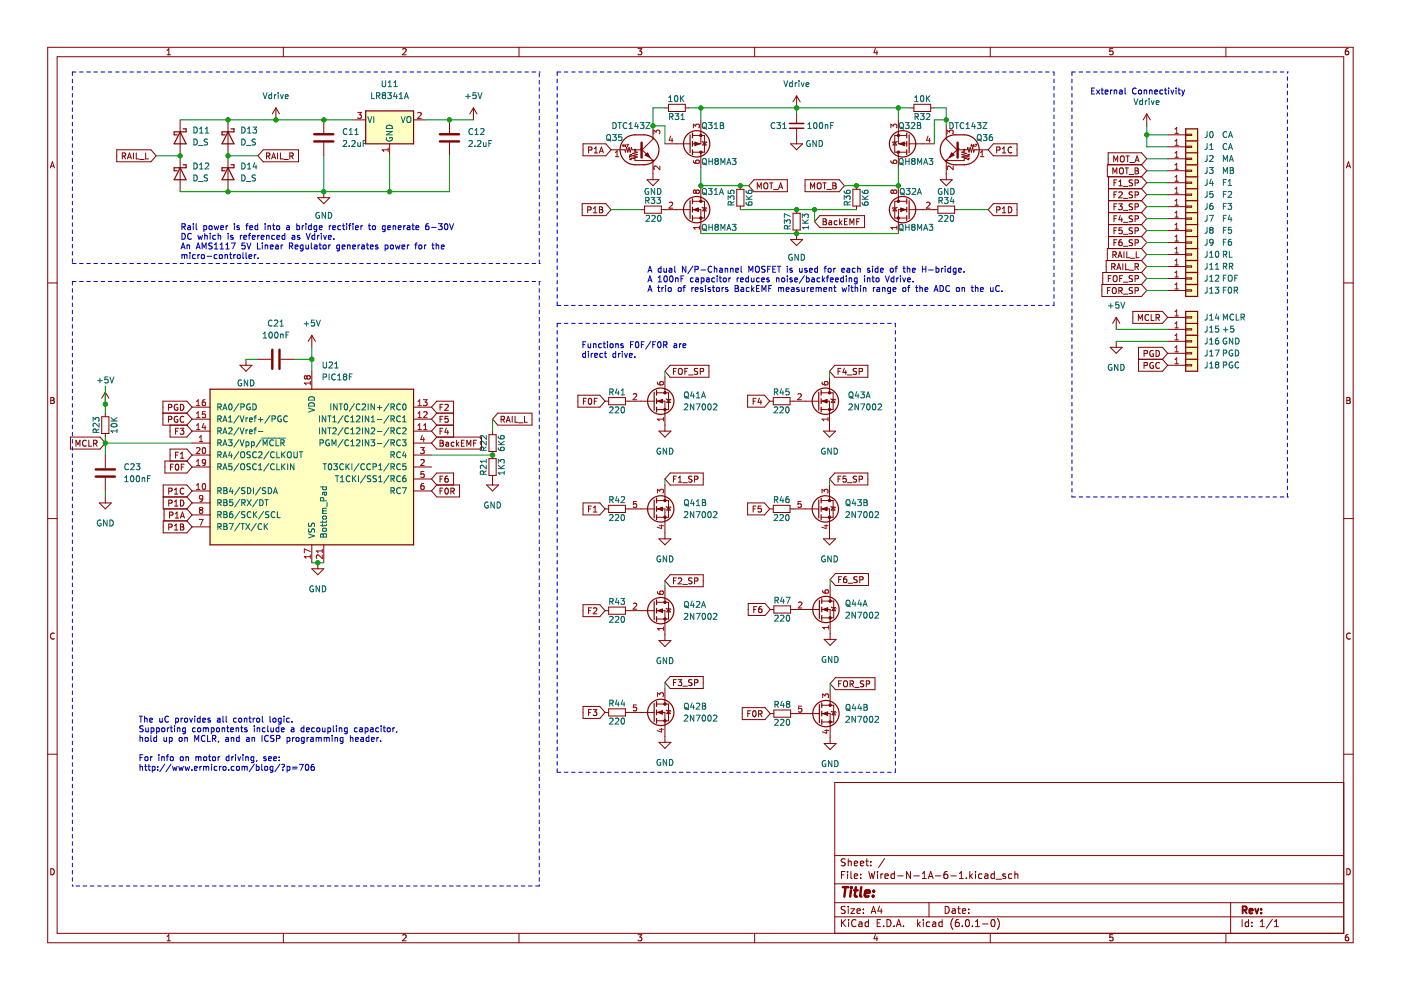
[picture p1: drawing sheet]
<svg xmlns="http://www.w3.org/2000/svg" width="297mm" height="210mm" viewBox="0 0 297 210" stroke-linecap="round" stroke-linejoin="round" font-family="sans-serif">
<path d="M.1 0h297v209.8h-297z" fill-rule="evenodd" fill="#fff" stroke="#fff" stroke-width=".21"/>
<g fill="none" stroke="#840000" stroke-width=".21">
<path d="M10.1 10h276.8v189.9h-276.8zM12.1 12h272.8v185.9h-272.8zM35.4 11.6h.8M35.4 10.7l.4-.4v1.3M60.1 10v2M85.4 10.4l.5-.1 .2 .4-.8 .9h.8M110 10v2M135.3 10.3h.8l-.5 .5 .4 .1v.6l-.2 .1-.5-.1M160 10v2M185.6 10.3l-.3 .9h.8M185.9 10.8v.8M210 10v2"/>
<path d="M235.9 10.3h-.6v.6h.6v.6l-.1 .1-.5-.1M259.9 10v2M285.8 10.3l-.3 .1-.2 .2-.1 .8 .3 .2 .4-.1-.1-.6-.3-.1-.3 .3M10.7 35.6l.4-1.3 .4 1.3M10.8 35.2h.6M24.8 31.8h7.2l1.1 1.2-1.1 1.3h-7.2zM25.9 33.1l.6-.1 .1-.5-.7-.1v1.3M26.2 33.1l.5 .6M27 33.7l.4-1.3 .5 1.3M27.1 33.3h.6M28.3 32.4v1.3M28.9 32.4v1.3h.6"/>
<path d="M29.6 33.8h1M30.9 32.4v1.3h.6M38.2 25.4v15.2M48.3 25.4v15.2M55.8 31.8h7.5v2.5h-7.5l-1.1-1.3zM56.5 33.1l.6-.1 .1-.5-.7-.1v1.3M56.8 33.1l.4 .6M57.6 33.7l.4-1.3 .4 1.3M57.7 33.3h.6M58.5 22.9l-.8 1.2M58.5 22.9v2.5M58.5 22.9l.8 1.2"/>
<path d="M58.9 32.4v1.3M59.5 32.4v1.3h.6M60.2 33.8h1M61.5 33.1l.6-.1v-.5l-.6-.1v1.3M61.8 33.1l.4 .6M68.6 25.4v2.8M68.6 30.2v2.8M75 25.4h2.5M82.6 30.5v2.5M87.7 25.4h2.5M95.3 25.4v2.8M95.3 30.2v2.8"/>
<path d="M100.4 22.9l-.8 1.2M100.4 22.9v2.5M100.4 22.9l.7 1.2M123.6 30.5h4.8l1.2 1.3-1.2 1.2h-4.8zM124.8 31.8h.6l.1-.5-.7-.1v1.2M126 32.4h.7M126 31.5l.4-.3v1.2M127.1 32.4l.4-1.2 .4 1.2M127.2 32.1h.6M129.6 31.8h2.9l.1 .5 .3-1 .2 1 .3-1 .2 1 .3-1 .1 .5h1.9M132.1 30.6l-.1 .3h.3M132.3 30.8v.3"/>
<path d="M132.5 30.6v.5M132.6 30.9l.1 .2M132.7 30.8l-.2 .2M132.9 30.6h.3l-.2 .5M133.5 32.9h.5M133.6 33.6h.4M133.6 32.7l.2 .2M133.8 33.6v.3l-.4-.1M134 33.3l-.5-.2v.3M134 32.7l-.2 .1M135.9 31.5h.1M135.9 31.5l2.5 2.5h-3.8v-.3l-.5-.2 1-.2-1-.3 1-.2-1-.3 1-.2-.5-.2v-.3"/>
<path d="M137.2 38.1h2.5l-1.3 1.3zM138.4 26.7v2.8l-2.5 2.5M138.4 34.3v3.8M141 30.5h5.3M141 22.9h.7M141.7 22.1h3.6v1.5h-3.6zM145.3 22.9h.8M146.8 28.7h2.6v3.6h-2.6M148.6 25.4v5.1h-1.8M148.6 32.3v3.3M148.6 39.4v3.3M148.8 30l1.1 .2"/>
<path d="M149.4 30.1l.3 .6h-.7zM157 39.4v.7M159.9 38.1h7v2.5h-7l-1.2-1.2zM162.1 38.8h.1a.43 .43 0 0 1 .6 .4v.4a.42 .42 0 0 1-.4 .5 .42 .42 0 0 1-.5-.5zM163.2 38.8h.7M163.5 38.8v1.2M165.2 39.7h.6M167.6 30.5h2.6l-1.3 1.3zM168.9 20.3v2.6M168.9 24.1v2.1M168.9 27.2v3.3M168.9 20.3l-.8 1.3"/>
<path d="M168.9 20.3l.8 1.3M170.7 38.1h7.2l1.2 1.3-1.2 1.2h-7.2zM173.3 39l.3-.2a.43 .43 0 0 1 .5 .4v.4a.42 .42 0 0 1-.4 .5 .42 .42 0 0 1-.4-.5zM174.5 38.8h.7M174.8 38.8v1.2M176.6 38.8h.4l.2 .2-.2 .4 .2 .1 .1 .3-.2 .2h-.5zM176.6 39.4h.4M181.6 39.4v.7M189.7 30.1l.4 .6h-.8zM190.2 30l-1 .2M190.5 25.4v5.1h1.7M190.5 32.3v3.3"/>
<path d="M190.5 39.4v3.3M192.2 28.7h-2.5v3.6h2.5M192.8 30.5h5.3M193 22.9h.8M193.8 22.1h3.5v1.5h-3.5zM197.3 22.9h.8M199.4 38.1h2.5l-1.3 1.3zM200.6 26.7v2.8l2.6 2.5M200.6 34.3v3.8M203.2 31.5h.1M203.2 31.8h1.9l.1-.5 .2 1 .3-1 .3 1 .2-1 .3 1 .1-.5h2.9M203.2 31.5l-2.6 2.5h3.8v-.3l.5-.2-1-.2 1-.3-1-.2 1-.3-1-.2 .5-.2v-.3"/>
<path d="M205 32.9h.5M205.2 33.6h.3M205.2 32.7l.2 .2M205.4 33.6v.3l-.4-.1M205.5 33.3l-.5-.2v.3M205.5 32.7l-.1 .1M206 30.6l-.1 .3h.3M206.1 30.8v.3M206.4 30.6v.5M206.4 30.9l.2 .2M206.6 30.8l-.2 .2M206.7 30.6h.4l-.2 .5"/>
<path d="M210.6 30.5h5v2.5h-5l-1.1-1.2zM211.3 31.8h.6l.1-.5-.7-.1v1.2M212.5 31.5l.4-.3v1.2M212.5 32.4h.7M214.5 31.3a.56 .56 0 0 0-.8 .5 .56 .56 0 0 0 .8 .5M235 34.9v-2.5h7l1.1 1.3-1.1 1.2M235 37.5v15.2M235.9 36.9v-1.3l.5 .9 .4-.9v1.3M236.1 34.3v-1.2l.5 .9 .4-.9v1.2M236.2 38.7h.4M236.8 38.1h-.6v1.3M237.2 39.4h.7"/>
<path d="M237.2 38.5l.4-.4v1.3M237.4 35.8l.2-.2a.43 .43 0 0 1 .6 .4v.4a.42 .42 0 0 1-.4 .5 .42 .42 0 0 1-.5-.5zM237.6 33.2l.2-.1a.43 .43 0 0 1 .6 .4v.4a.42 .42 0 0 1-.5 .4 .42 .42 0 0 1-.4-.4zM238.2 39.5h.9M238.5 35.6h.8M238.7 33.1h.8M238.9 35.6v1.3M239.1 33.1v1.2M239.4 37h1M239.6 34.5h.9M240.1 38.2l-.5-.1-.2 .3 .1 .3 .6 .2v.4h-.7M240.7 36.2h.4"/>
<path d="M240.7 35.6h.4l.2 .2-.2 .4 .2 .1 .1 .3-.3 .3h-.4zM240.7 38.8l.6-.1v-.4l-.6-.2v1.3M240.7 34.3l.4-1.2 .4 1.2M240.8 34h.6M242 34.9h-7.2v2.6h7.2M242 37.5l1.1 1.2-1.1 1.3M242 34.9l1.1 1.3-1.1 1.3M243.1 24.1l-.7 1.3M243.1 24.1v2.6M243.1 24.1l.8 1.3M247.6 33.7h3.8M247.6 38.7h3.8"/>
<path d="M247.6 31.1h3.8M247.6 36.2h3.8M247.6 28.6h3.8M251.4 28.5h1.3v.2h-1.3zM251.4 31h1.3v.3h-1.3zM251.4 33.5h1.3v.3h-1.3zM251.4 36.1h1.3v.2h-1.3zM251.4 38.6h1.3v.3h-1.3zM285.5 35.6l.4-1.3 .4 1.3M285.6 35.2h.6M10.1 60h2M67.4 41.9h2.5l-1.3 1.3z"/>
<path d="M68.6 40.6v1.3M123.4 43.2h5l1.2 1.3-1.2 1.2h-5zM124.6 44.5h.6l.1-.5-.7-.2v1.3M125.8 45.1h.7M125.8 44.2l.4-.4v1.3M127.1 44.5h.4M127.1 43.8h.4l.2 .3-.2 .4 .2 .1 .1 .3-.2 .2h-.5zM135.9 44.5h.8M136.7 43.7h3.5v1.5h-3.5zM140.2 44.5h6.1M146.8 44.5h1.8v5M146.8 42.7h2.6v3.5h-2.6"/>
<path d="M148.8 43.9l1.1 .3M149.4 44.1l.3 .6h-.7zM156.2 40.1h1.5v3.6h-1.5zM157 43.7v.8M160.6 40v-1.2l.4 .9 .4-.9v1.2M164 40.2h1M165.1 40l.4-1.2 .4 1.2M167.6 50.8h2.6l-1.3 1.3zM168.1 45.2h1.6v3.6h-1.6zM168.9 44.5v.7M168.9 48.8v2M171.9 40v-1.2l.4 .9 .4-.9v1.2"/>
<path d="M173.8 45.7h9.5v2.6h-9.5l-1.1-1.3zM174.5 46.4h.4l.3 .2-.3 .4 .3 .1v.3l-.2 .3h-.5zM174.5 47h.4M175.3 40.2h1M175.8 46.9h.5v.8M176.3 47.1l-.6 .3 .2 .3 .4-.1M177.5 46.9l-.4-.1-.2 .3 .1 .5h.5M178 46.4v1.3M178.1 47.2l.4 .5M178.5 46.8l-.5 .5M179 47h.5M179.7 46.4h-.7v1.3h.7"/>
<path d="M180.2 47.7v-1.3l.4 .9 .4-.9v1.3M180.8 40.1h1.5v3.6h-1.5zM181.6 43.7v.8M181.6 47h.5M182.2 46.4h-.6v1.3M189.7 44.1l.4 .6h-.8zM190.2 43.9l-1 .3M192.2 44.5h-1.7v5M192.2 42.7h-2.5v3.5h2.5M192.8 44.5h6M198.8 43.7h3.6v1.5h-3.6zM202.4 44.5h.8"/>
<path d="M210.6 43.2h5v2.5h-5l-1.1-1.2zM211.3 44.5h.6l.1-.5-.7-.2v1.3M212.5 45.1h.7M212.5 44.2l.4-.4v1.3M213.8 43.8a.64 .64 0 0 1 .7 .7 .64 .64 0 0 1-.7 .6zM235 59h.4M235 50.2h7M235 45.1h7M235 40h7M235 47.6h7l1.1 1.3-1.1 1.3M235 42.5h7M235.6 58.4h-.6v1.3"/>
<path d="M235.7 56.6l.6-.1 .1-.5-.7-.1v1.3M235.9 54h.7v-.5l-.7-.1v1.2M236 56.6l.4 .6M236.1 58.6l.2-.2a.43 .43 0 0 1 .6 .5v.4a.42 .42 0 0 1-.5 .4 .42 .42 0 0 1-.4-.4zM236.2 41.3h.4M236.2 43.8h.4M236.2 46.4h.4M236.2 48.9h.4M236.2 51.4h.4M236.2 54l.5 .6M236.8 40.7h-.6v1.2M236.8 43.2h-.6v1.3"/>
<path d="M236.8 45.8h-.6v1.2M236.8 48.3h-.6v1.3M236.8 50.8h-.6v1.3M236.8 57.2l.4-1.3 .4 1.3M236.9 56.8h.6M237 54.6l.5-1.2 .4 1.2M237.2 43.2h.7l-.4 .5 .4 .1v.6l-.2 .1-.5-.1M237.2 54.3h.6M237.2 40.8l.5-.1 .2 .3-.7 .9h.7M237.4 59h.4M237.5 45.7l-.3 .9h.8M237.8 50.8l-.3 .1-.2 .2-.1 .8 .3 .2 .4-.1-.1-.6-.3-.1-.3 .3"/>
<path d="M237.8 46.2v.8M237.9 48.3h-.6l-.1 .6 .6-.1 .1 .6-.2 .2-.5-.2M238 58.4h-.6v1.3M238.1 55.9v1.3M238.2 59.8h.9M238.2 52.2h.9M238.2 49.7h.9M238.2 44.6h.9M238.2 47.1h.9M238.2 42.1h.9M238.3 53.4v1.2M238.7 55.9v1.3h.6"/>
<path d="M238.9 53.4v1.2h.6M239.4 57.3h1M239.6 54.8h1M240.1 43.3l-.5-.1-.2 .3 .1 .3 .6 .2v.4h-.7M240.1 40.7h-.5l-.2 .2 .1 .3 .6 .3v.3l-.7 .1M240.1 45.8h-.5l-.2 .2 .1 .3 .6 .2v.4l-.7 .1M240.1 48.4l-.5-.1-.2 .2 .1 .3 .6 .3v.3l-.7 .1M240.1 50.9l-.5-.1-.2 .3 .1 .3 .6 .2v.4h-.7M240.1 58.5l-.5-.1-.2 .3 .1 .3 .6 .2v.4l-.7 .1M240.7 41.3h.6v-.5l-.6-.1v1.2M240.7 43.9l.6-.1v-.5l-.6-.1v1.3M240.7 46.4h.6v-.5l-.6-.1v1.2"/>
<path d="M240.7 49l.6-.1v-.5l-.6-.1v1.3M240.7 51.5l.6-.1v-.5l-.6-.1v1.3M240.7 56.6l.6-.1v-.5l-.6-.1v1.3M240.7 59.1l.6-.1v-.4l-.6-.2v1.3M240.9 53.4v1.2h.6M241 56.6l.4 .6M242 57.8l1.1 1.2-1.1 1.3M242 57.8h-8.2v2.5M242 50.2l1.1 1.2-1.1 1.3M242 52.7h-7.2v2.5M242 55.2l1.1 1.3-1.1 1.3M242 55.2h-7.5v2.6"/>
<path d="M242 52.7l1.1 1.3-1.1 1.2M242 45.1l1.1 1.3-1.1 1.2h-7M242 42.5l1.1 1.3-1.1 1.3M242 40l1.1 1.3-1.1 1.2M247.6 41.3h3.8M247.6 43.8h3.8M247.6 46.4h3.8M247.6 54h3.8M247.6 56.5h3.8M247.6 48.9h3.8M247.6 59h3.8M247.6 51.4h3.8"/>
<path d="M251.4 43.7h1.3v.2h-1.3zM251.4 41.2h1.3v.2h-1.3zM251.4 46.2h1.3v.3h-1.3zM251.4 48.8h1.3v.2h-1.3zM251.4 51.3h1.3v.3h-1.3zM251.4 53.8h1.3v.3h-1.3zM251.4 56.4h1.3v.2h-1.3zM251.4 58.9h1.3v.3h-1.3zM284.9 60h2M50.9 77.4h2.5l-1.2 1.3zM52.2 76.2v1.2M54.7 76.2h2.8"/>
<path d="M59.5 76.2h2.8M66.1 71.1l-.8 1.3M66.1 71.1v2.5M66.1 78.7v3.8M66.1 71.1l.8 1.3M141 80v3.3M142.1 77.4h8.2v2.6h-8.2l-1.1-1.3zM142.8 78.7h.4M143.4 78.1h-.6v1.3M143.9 78.3l.2-.2a.43 .43 0 0 1 .6 .4v.5a.42 .42 0 0 1-.5 .4 .42 .42 0 0 1-.4-.4zM145.2 78.7h.4M145.8 78.1h-.6v1.3"/>
<path d="M146 79.5h1M147.9 78.2h-.6v.4l.5 .2 .1 .3-.2 .3-.5-.1M148.5 78.8l.6-.1v-.5l-.6-.1v1.3M175.9 80v3.3M177 77.4h7v2.6h-7l-1.1-1.3zM177.7 78.7h.4M178.3 78.1h-.6v1.3M179 78.1l-.3 .9h.8M179.3 78.5v.9M179.7 79.5h.9M181.6 78.2h-.7v.4l.6 .2 .1 .3-.2 .3-.5-.1M182.2 78.8l.6-.1v-.5l-.6-.1v1.3"/>
<path d="M233.6 60.3h8.4l1.1 1.3-1.1 1.3h-8.4zM234.8 61.6h.4M235.4 73.6h2.5l-1.2 1.3zM235.4 61h-.6v1.2M235.9 61.2l.2-.2a.43 .43 0 0 1 .6 .4v.4a.42 .42 0 0 1-.5 .5 .42 .42 0 0 1-.4-.5zM236.7 67.3l-.8 1.3M236.7 67.3v2.5M236.7 72.4v1.2M236.7 67.3l.7 1.3M237.2 61.6h.6l.1-.5-.7-.1v1.2M237.5 61.6l.4 .6M238.2 62.4h.9"/>
<path d="M240.1 61h-.5l-.2 .2 .1 .3 .6 .3v.3l-.7 .1M240.2 66h6.3l1.1 1.3-1.1 1.3h-6.3zM240.7 61.6h.6v-.5l-.6-.1v1.2M241.4 68v-1.3l.4 .9 .4-.9v1.3M241.4 76.2h5.1M242.6 75l.6-.1v-.5l-.6-.1v1.3M242.6 77.5l.6-.1v-.4l-.6-.2v1.3M243.5 66.8a.56 .56 0 0 0-.8 .5 .56 .56 0 0 0 .8 .5M244.1 66.7v1.3h.6M244.5 74.4a.58 .58 0 0 0-.7 .6 .58 .58 0 0 0 .8 .5v-.5h-.3M244.5 76.9a.58 .58 0 0 0-.7 .6 .58 .58 0 0 0 .8 .5v-.4h-.3M245.1 67.4l.6-.1 .1-.5-.7-.1v1.3"/>
<path d="M245.1 74.3a.64 .64 0 0 1 .7 .6 .64 .64 0 0 1-.7 .7zM245.4 67.4l.4 .6M245.8 77a.56 .56 0 0 0-.8 .5 .56 .56 0 0 0 .8 .5M246.5 76.2l1.1 1.2M247.6 77.4h3.8M247.6 74.9h3.8M247.6 69.8h3.8M247.6 72.4h3.8M247.6 67.3h3.8M247.6 61.6h3.8M247.6 74.9l-1.1-1.3h-5.1v5.1h5.1l1.1-1.3M247.6 74.9l-1.1 1.3"/>
<path d="M251.4 61.5h1.3v.2h-1.3zM251.4 67.2h1.3v.2h-1.3zM251.4 69.7h1.3v.3h-1.3zM251.4 72.2h1.3v.3h-1.3zM251.4 74.8h1.3v.2h-1.3zM251.4 77.3h1.3v.3h-1.3zM10.8 84.3h.4l.3 .2-.3 .4 .3 .1v.3l-.2 .3h-.5zM10.8 84.9h.4M14.9 92.7h6.3l1.1 1.2-1.1 1.3h-6.3zM16.1 94.6v-1.3l.4 .9 .5-.9v1.3M18.3 93.5a.56 .56 0 0 0-.8 .5 .56 .56 0 0 0 .8 .5M18.8 93.3v1.3h.6"/>
<path d="M19.9 94l.6-.1v-.4l-.6-.2v1.3M20.2 94l.4 .6M21.6 88.4h1.5v3.5h-1.5zM22.3 83.2l-.7 1.2M22.3 83.2v2.5M22.3 87.6v.8M22.3 91.9v.8M22.3 96.5v2.8M22.3 83.2l.8 1.2M34.5 87.6h5.1M35.7 86.4l.6-.1 .1-.5-.7-.1v1.3M35.7 88.9h.6l.1-.5-.7-.1v1.2"/>
<path d="M36.1 90.1v2.6h3.5l1.1-1.3M36.1 99h.5M36.7 98.4h-.6v1.3M37.2 91.4h.5M37.2 96.5h.5M37.3 98.5l.2-.1a.68 .68 0 0 1 .4 .6 .68 .68 0 0 1-.4 .7l-.3-.5zM37.7 88.3a.58 .58 0 0 0-.8 .6 .58 .58 0 0 0 .8 .5v-.4h-.2M37.7 85.8a.58 .58 0 0 0-.8 .6 .58 .58 0 0 0 .8 .5v-.4h-.2M37.8 90.8h-.6v1.3M37.8 95.9h-.6v1.2M38.2 90.8h.8l-.4 .5 .3 .1v.5l-.2 .2-.5-.2M38.3 85.7a.64 .64 0 0 1 .7 .7 .64 .64 0 0 1-.7 .6z"/>
<path d="M38.3 97.1h.7M38.3 96.2l.3-.3v1.2M38.4 99h.5M39 88.4a.56 .56 0 0 0-.8 .5 .56 .56 0 0 0 .8 .5M39 98.4h-.6v1.3M39.6 90.1l1.1 1.3M39.6 97.8h-4.6v2.5h4.6l1.1-1.3M39.6 87.6l1.1 1.3M39.6 97.8l1.1 1.2M40.7 91.4h3.8M40.7 86.3l-1.1-1.2h-5.1v5h5.1M40.7 93.9h3.8"/>
<path d="M40.7 88.9h3.8M40.7 86.3h3.8M40.7 99h3.8M40.7 96.5h3.8M40.7 96.5l-1.1-1.3h-3.5v2.6M40.7 96.5l-1.1 1.3M40.7 88.9l-1.1 1.2M40.7 86.3l-1.1 1.3M87.7 91.4h3.8M87.7 93.9h3.8M87.7 88.9h3.8M87.7 86.3h3.8"/>
<path d="M87.7 99h3.8M87.7 96.5h3.8M91.5 86.3l1.1-1.2h3.6v7.6M91.5 88.9l1.1 1.2M91.5 86.3l1.1 1.3M91.5 91.4l1.1 1.3M92.6 90.1h3.6M92.6 92.7h9.5v2.5h-9.5l-1.1-1.3M92.6 87.6h3.6M92.6 87.6l-1.1 1.3M92.6 92.7l-1.1 1.2M92.6 90.1l-1.1 1.3"/>
<path d="M93.3 93.3h.4l.3 .3-.3 .3 .3 .2v.3l-.2 .2h-.5zM93.3 91.4h.4M93.3 93.9h.4M93.3 88.9h.4M93.3 86.3h.4M93.9 90.8h-.6v1.3M93.9 88.3h-.6v1.2M93.9 85.7h-.6v1.3M94.3 85.8l.5-.1 .3 .4-.8 .9h.8M94.6 93.8h.5v.8M94.6 90.7l-.3 .9h.8M94.9 91.2v.9"/>
<path d="M95 88.3h-.6l-.1 .6 .6-.1 .1 .6-.2 .1-.5-.1M95.1 94.1l-.6 .2 .2 .3 .4-.1M96.3 93.8h-.4l-.2 .2 .1 .5h.5M96.8 93.3v1.3M96.9 94.1l.4 .5M97.3 93.8l-.5 .4M97.8 93.9h.5M98.4 93.3h-.6v1.3h.6M99 94.6v-1.3l.4 .9 .4-.9v1.3M100.4 93.9h.5M101 93.3h-.6v1.3M103.7 92.2h1.5v3.5h-1.5z"/>
<path d="M103.7 97.2h1.5v3.6h-1.5zM104.4 91.4v.8M104.4 95.7v1.5M105.5 87.6h7.3v2.5h-7.3l-1.1-1.2zM106.2 88.9h.6l.1-.5-.7-.1v1.2M106.5 88.9l.5 .6M107.3 89.5l.5-1.2 .4 1.2M107.5 89.2h.6M108.6 88.3v1.2M109.2 88.3v1.2h.6M109.9 89.7h1M111.2 88.3v1.2h.6"/>
<path d="M122.5 83.8h4.7l1.1 1.3-1.1 1.2h-4.7zM123.7 85.1h.4M124.3 84.5h-.6v1.2M124.8 84.6l.2-.1a.68 .68 0 0 1 .5 .6 .68 .68 0 0 1-.5 .6l-.3-.5zM126 85.1h.4M126.6 84.5h-.6v1.2M128.3 85.1h.8M129.1 84.3h3.5v1.5h-3.5zM132.6 85.1h6.1M139.2 85.1h1.8v6.3M139.2 83.3h2.5v3.5h-2.5M139.7 91.4h2.5l-1.2 1.3z"/>
<path d="M141.2 84.6l1 .2M141.7 84.7l.4 .6h-.7zM158.5 83.8h3.6l1.1 1.3-1.1 1.2h-3.6zM159.7 85.1h.4M160.3 84.5h-.6v1.2M161 84.4l-.3 .9h.8M161.3 84.9v.8M163.2 85.1h.7M163.9 84.3h3.6v1.5h-3.6zM167.5 85.1h6.1M174.1 85.1h1.8v6.3M174.1 83.3h2.5v3.5h-2.5"/>
<path d="M174.6 91.4h2.5l-1.2 1.3zM176.1 84.6l1 .2M176.6 84.7l.4 .6h-.7zM285.6 84.3h.4l.2 .2-.2 .4 .2 .1 .1 .3-.2 .3h-.5zM285.6 84.9h.4M10.1 110h2M21.1 106.6h2.5l-1.3 1.3zM22.3 101.3v2.8M22.3 105.4v1.2M34.6 105.4h5M34.8 107.9v2.5M35.8 104.2l.6-.1v-.5l-.6-.1v1.3"/>
<path d="M35.8 106.7l.6-.1v-.4l-.6-.2v1.3M35.8 111.8l.6-.1v-.5l-.6-.1v1.3M36 109.2h.6v-.5l-.6-.1v1.2M37 112.4h.7M37 103.9l.3-.4v1.3M37 106.4l.3-.4v1.3M37 111.5l.3-.4v1.3M37 104.8h.7M37 107.3h.7M37.2 109.8h.7M37.2 108.9l.3-.3v1.2M38.3 111.7h.4"/>
<path d="M38.3 106a.64 .64 0 0 1 .7 .7 .64 .64 0 0 1-.7 .6zM38.3 111.1h.4l.2 .2-.2 .4 .2 .1 .1 .3-.3 .3h-.4zM38.3 109.8l.4-1.2 .4 1.2M38.4 109.5h.6M39 103.6a.56 .56 0 0 0-.8 .5 .56 .56 0 0 0 .8 .5M39.6 110.4l1.1 1.3M39.6 110.4h-5v2.6h5l1.1-1.3M39.6 107.9l1.1 1.3M39.6 105.4l1.1 1.2M40.7 104.1l-1.1-1.3h-5v5.1h5M40.7 106.6h3.8M40.7 104.1h3.8"/>
<path d="M40.7 111.7h3.8M40.7 109.2h3.8M40.7 104.1l-1.1 1.3M40.7 109.2l-1.1 1.2M40.7 106.6l-1.1 1.3M66.1 115.5v3.8M67.4 119.3v1.3M68.6 115.5v3.8M87.7 104.1h3.8M87.7 101.6h3.8M91.5 101.6l1.1-1.3h3.6v2.5M91.5 101.6l1.1 1.2"/>
<path d="M92.6 102.8h4.8v2.6h-4.8l-1.1-1.3M92.6 102.8l-1.1 1.3M93.3 104.1h.4M93.3 101.6h.4M93.9 101h-.6v1.2M93.9 103.5h-.6v1.3M94.4 103.6l.2-.1a.68 .68 0 0 1 .5 .6 .68 .68 0 0 1-.5 .7l-.3-.5zM94.9 101h-.3l-.2 .3-.1 .7 .3 .2 .4-.1-.1-.6-.3-.1-.3 .3M95.6 104.2l.6-.1 .1-.5-.7-.1v1.3M95.9 104.2l.4 .6M103.2 102.8h2.5l-1.3 1.3zM104.4 100.8v2"/>
<path d="M123.6 106.6h3.6l1.1 1.3-1.1 1.3h-3.6zM124.8 107.9h.4M125.4 107.3h-.6v1.3M125.8 108.6h.7M125.8 107.7l.4-.4v1.3M128.3 107.9h.8M129.1 107.1h3.5v1.6h-3.5zM132.6 107.9h6.1M139.2 107.9h1.8v6.3M139.2 106.1h2.5v3.6h-2.5M139.7 114.2h2.5l-1.2 1.3zM141 102.8v3.3"/>
<path d="M141.2 107.4l1 .2M141.7 107.5l.4 .7h-.7zM142.1 100.3h7v2.5h-7l-1.1-1.2zM142.8 101.6h.4M143.4 101h-.6v1.2M143.8 102.2h.7M143.8 101.3l.4-.3v1.2M144.8 102.3h1M146.7 101l-.6 .1v.3l.5 .3 .1 .3-.2 .2h-.5M147.3 101.6h.6v-.5l-.6-.1v1.2M158.5 106.6h3.6l1.1 1.3-1.1 1.3h-3.6zM159.7 107.9h.4"/>
<path d="M160.3 107.3h-.6v1.3M161.4 107.3h-.6l-.1 .6 .6-.1 .1 .6-.2 .2-.5-.2M163.2 107.9h.7M163.9 107.1h3.6v1.6h-3.6zM167.5 107.9h6.1M174.1 107.9h1.8v6.3M174.1 106.1h2.5v3.6h-2.5M174.6 114.2h2.5l-1.2 1.3zM175.9 102.8v3.3M176.1 107.4l1 .2M176.6 107.5l.4 .7h-.7zM177 100.3h7v2.5h-7l-1.1-1.2z"/>
<path d="M177.7 101.6h.4M178.3 101h-.6v1.2M179.4 101h-.6l-.1 .6 .6-.1 .1 .6-.2 .1-.5-.1M179.7 102.3h.9M181.6 101l-.7 .1v.3l.6 .3 .1 .3-.2 .2h-.5M182.2 101.6h.6v-.5l-.6-.1v1.2M284.9 110h2M11.5 134.3a.58 .58 0 0 0-.8 .6 .58 .58 0 0 0 .8 .5M66.1 120.6h2.5l-1.2 1.3zM123.6 128.2h3.6l1.1 1.3-1.1 1.2h-3.6zM124.8 129.5h.4M125.4 128.9h-.6v1.2"/>
<path d="M125.8 129l.5-.1 .2 .3-.7 .9h.7M128.3 129.5h.8M129.1 128.7h3.5v1.5h-3.5zM132.6 129.5h6.1M139.2 129.5h1.8v6.3M139.2 127.7h2.5v3.6h-2.5M139.7 135.8h2.5l-1.2 1.3zM141 124.4v3.3M141.2 129l1 .2M141.7 129.1l.4 .6h-.7zM142.1 121.9h7v2.5h-7l-1.1-1.3zM142.8 123.1h.4"/>
<path d="M143.4 122.5h-.6v1.3M143.8 122.6l.5-.1 .2 .4-.7 .9h.7M144.8 123.9h1M146.7 122.6h-.6v.4l.5 .3 .1 .3-.2 .2-.5-.1M147.3 123.2l.6-.1v-.5l-.6-.1v1.3M158.6 128h3.6l1.1 1.2-1.1 1.3h-3.6zM159.8 129.2h.4M160.4 128.6h-.6v1.3M161.4 128.6l-.3 .1-.2 .2-.1 .7 .3 .3 .4-.1-.1-.6-.3-.1-.3 .2M163.3 129.2h.8M164.1 128.5h3.5v1.5h-3.5zM167.6 129.2h6.1"/>
<path d="M174.2 129.2h1.8v6.4M174.2 127.4h2.6v3.6h-2.6M174.7 135.6h2.6l-1.3 1.2zM176 124.1v3.3M176.3 128.7l1 .3M176.8 128.8l.3 .7h-.7zM177.1 121.6h7v2.5h-7l-1.1-1.2zM177.8 122.9h.4M178.4 122.3h-.6v1.2M179.4 122.3h-.3l-.2 .3-.1 .7 .3 .2 .4-.1-.1-.6h-.3l-.3 .2M179.8 123.7h1M181.7 122.3l-.6 .1v.4l.5 .2 .1 .3-.2 .2h-.5"/>
<path d="M182.3 122.9h.6l.1-.5-.7-.1v1.2M286.3 134.3a.58 .58 0 0 0-.8 .6 .58 .58 0 0 0 .8 .5M10.1 159.9h2M123.6 149.8h3.6l1.1 1.2-1.1 1.3h-3.6zM124.8 151h.4M125.4 150.4h-.6v1.3M125.8 150.4h.7l-.4 .5 .4 .1v.6l-.2 .1-.5-.1M128.3 151h.8M129.1 150.3h3.5v1.5h-3.5zM132.6 151h6.1M139.2 151h1.8v6.4M139.2 149.3h2.5v3.5h-2.5"/>
<path d="M139.7 157.4h2.5l-1.2 1.3zM141 146v3.3M141.2 150.5l1 .3M141.7 150.7l.4 .6h-.7zM142.1 143.4h7v2.6h-7l-1.1-1.3zM142.8 144.7h.4M143.4 144.1h-.6v1.3M143.8 144.1h.7l-.4 .5 .4 .1v.5l-.2 .2-.5-.2M144.8 145.5h1M146.7 144.2h-.6v.4l.5 .2 .1 .3-.2 .3-.5-.1M147.3 144.8l.6-.1v-.5l-.6-.1v1.3M157.4 150h4.8l1.1 1.3-1.1 1.3h-4.8z"/>
<path d="M158.5 151.3h.5M159.1 150.7h-.6v1.3M159.7 150.8l.2-.1a.68 .68 0 0 1 .4 .6 .68 .68 0 0 1-.4 .7l-.3-.5zM160.8 151.4l.6-.1 .1-.5-.7-.1v1.3M161.1 151.4l.5 .6M163.3 151.3h.8M164.1 150.5h3.5v1.6h-3.5zM167.6 151.3h6.1M174.2 151.3h1.8v6.3M174.2 149.5h2.6v3.6h-2.6M174.7 157.6h2.6l-1.3 1.3zM176 146.2v3.3"/>
<path d="M176.3 150.8l1 .2M176.8 150.9l.3 .7h-.7zM177.1 143.7h8.4v2.5h-8.4l-1.1-1.2zM177.8 145h.4M178.4 144.4h-.6v1.2M178.9 144.5l.2-.1a.43 .43 0 0 1 .6 .4v.4a.42 .42 0 0 1-.4 .4 .42 .42 0 0 1-.5-.4zM180.2 145h.6l.1-.5-.7-.1v1.2M180.5 145l.5 .6M181.2 145.7h1M183.1 144.4h-.5l-.2 .2 .1 .3 .6 .2v.4l-.7 .1M183.7 145h.6v-.5l-.6-.1v1.2M284.9 159.9h2"/>
<path d="M284.9 165.9h-107.9v32M10.8 184.2a.66 .66 0 0 1 .7 .6 .66 .66 0 0 1-.7 .7zM35.4 198.5l.4-.3v1.3M35.4 199.5h.8M60.1 197.9v2M85.4 198.3l.5-.1 .2 .3-.8 1h.8M110 197.9v2M135.3 198.2h.8l-.5 .5 .4 .1v.6l-.2 .1-.5-.1M160 197.9v2M177 194.4h107.9M177 191.4h107.9M177 187.4h107.9"/>
<path d="M177 181.4h107.9M178.4 195v1.5M178.4 185.5h.5M178.6 195.6l.7 .9M179.1 184.8h-.7v1.5M179.2 192.2h-.6l-.3 .3 .2 .3 .6 .3v.4l-.2 .2-.6-.1M179.2 182.2l-.6-.1-.2 .1v.5l.7 .2 .1 .4-.3 .3-.6-.1M179.3 195l-.9 .8M179.7 184.8v.1M179.7 185.3v1M179.8 182.1v1.5M179.8 192.2v.1"/>
<path d="M179.8 192.7v1M179.8 182.7l.3-.1 .3 .1 .1 .9M179.9 195v.1M179.9 195.5v1M180.4 192.7h.8l-.8 1h.8M180.4 184.8v1.3l.2 .2M181.1 185.8l.7-.2v-.3h-.5l-.2 .2 .1 .7h.6M181.1 183.1l.7-.2v-.2l-.5-.1-.2 .2 .1 .7h.6M181.5 195.1a.71 .71 0 0 0-1 .5 .71 .71 0 0 0 .7 .9l.3-.2M181.7 193.2l.7-.2-.1-.3h-.4l-.2 .2 .1 .7h.5M182.1 195.5h.6l.1 1M182.4 183.1l.7-.2v-.2l-.5-.1-.2 .2 .1 .7h.6"/>
<path d="M182.5 186.1v.2M182.5 185.3v.2M182.8 195.8l-.5 .1-.2 .2 .2 .4 .5-.1M183.1 193.5v.2M183.1 192.7v.2M183.6 182.6h.5M183.8 182.1v1.3l.3 .2M184.1 195.5h-.4l-.3 .3 .2 .6h.5M184.1 195v1.5M184.2 184.8l.4 1.5 .2-1.1 .3 1.1 .4-1.5M184.6 183.4v.2M184.6 182.7v.1"/>
<path d="M184.7 193.7l.5-1.5 .5 1.5M184.8 193.2h.8M185.6 198.1l-.3 .9h.8M185.9 198.6v.9M186 195.7h.5M186.1 184.8v.1M186.1 185.3v1M186.5 192.1l-.4 1.1h1M186.7 195h-.7v1.5h.7M186.8 185.3v1M186.8 192.7v1M187.2 185.3l-.4 .3"/>
<path d="M187.3 196.3v.2M187.6 182l-1.3 1.9M187.6 185.8l.7-.2v-.3h-.5l-.2 .2 .1 .7h.6M188.1 195a.76 .76 0 0 1 .8 .7 .76 .76 0 0 1-.8 .8zM189.6 196.3v.2M189.6 185.3h-.4l-.3 .3 .2 .6h.5M189.6 184.8v1.5M190 196.5l.5-1.5 .5 1.5M190.2 196h.7M190.3 185.7h1.2M191.5 196.3v.2M193 184.8v1.5l-.8-1.5v1.5"/>
<path d="M193.8 185.7h1.1M194.5 195v1.5M194.7 195.9l.4 .6M195.1 195.5l-.6 .5M195.5 186.3h.9M195.5 185.2l.5-.4v1.5M195.8 195v.1M195.8 195.5v1M196.8 186.3l.5-1.5 .5 1.5M197 191.4v3M197 185.8h.7M197.1 195.5h-.4l-.3 .3 .1 .6h.6"/>
<path d="M197.8 195.5h.5l.1 1M198.3 185.7h1.2M198.4 195.8l-.5 .1-.2 .2 .2 .4 .5-.1M199.8 195.5h-.5l-.3 .3 .2 .6h.6M199.8 195v1.5M200.4 192.2a.76 .76 0 0 1 .9 .7 .76 .76 0 0 1-.9 .8zM200.8 184.8h-.4a1.01 1.01 0 0 0 0 1.5l.5-.2 .1-.5-.3-.3-.4 .1-.2 .2M201.6 185.7h1.2M201.9 192.7h.6v1M202 194.8a1.72 1.72 0 0 0 0 2.2M202.5 193l-.5 .1-.2 .2 .2 .4 .5-.1M203 192.7h.6"/>
<path d="M203.3 192.2v1.3l.3 .2M203.3 195h-.5a1.01 1.01 0 0 0 0 1.5l.5-.2 .1-.5-.3-.3-.4 .1-.2 .2M203.4 186.3h.9M203.4 185.2l.4-.4v1.5M204 193.2l.8-.2-.1-.3h-.4l-.3 .2 .1 .7h.6M204 196.3v.2M204.8 195.1l.2-.1a.8 .8 0 0 1 .6 .7 .8 .8 0 0 1-.6 .8l-.3-.6zM204.9 186.1v.2M205.4 193.5v.2M205.4 192.7v.2M205.6 184.8v1.5M205.8 185.7l.4 .6"/>
<path d="M206.2 196.3v.2M206.2 185.3l-.6 .5M206.8 196.5h.9M206.8 195.4l.5-.4v1.5M206.8 184.8v.1M206.8 185.3v1M208.2 185.3h-.4l-.3 .3 .1 .6h.6M208.3 195.9h1.2M208.8 185.3h.6l.1 1M209.5 185.6l-.5 .1-.3 .2 .3 .4 .5-.1M210 197.9v2M210.2 195.1l.3-.1a.8 .8 0 0 1 .5 .7 .8 .8 0 0 1-.5 .8l-.4-.6z"/>
<path d="M210.8 185.3h-.4l-.3 .3 .1 .6h.6M210.8 184.8v1.5M211.2 186.4h1.1M211.5 194.8a1.72 1.72 0 0 1 0 2.2M213.2 185.3h-.4l-.2 .2 .1 .2 .5 .1v.4h-.6M214.5 185.3h-.4l-.3 .3 .2 .6h.5M215.2 185.4l.2-.1h.3l.1 1M215.2 184.8v1.5M235.9 198.2h-.6v.6l.6-.1v.7l-.1 .1-.5-.1M259.9 197.9v2M260.9 191.4v6.5M263.3 195v1.5"/>
<path d="M264.7 195.5h-.4l-.3 .3 .1 .6h.6M264.7 195v1.5M265.4 196.3v.2M265.4 195.5v.2M267.2 196.5h.9M267.2 195.4l.4-.4v1.5M269.8 194.9l-1.3 1.9M270.2 196.5h.9M270.2 195.4l.4-.4v1.5M285.6 184.2a.66 .66 0 0 1 .7 .6 .66 .66 0 0 1-.7 .7zM285.8 198.2h-.3l-.2 .3-.1 .7 .3 .3 .4-.1-.1-.7h-.3l-.3 .2"/>
<circle cx="134.6" cy="31.8" r=".13"/>
<circle cx="138.4" cy="34" r=".13"/>
<circle cx="200.6" cy="34" r=".13"/>
<circle cx="204.4" cy="31.8" r=".13"/>
</g>
<path d="M263.5 193l.7-.1 .1-.2v-.4l-.8-.1v1.5M263.8 193l.5 .7M264.9 193.2l.7-.2-.1-.3h-.4l-.2 .2 .1 .7h.5M266.1 192.7l.4 1 .3-1M267.4 193.5v.2M267.4 192.7v.2" fill="none" stroke="#840000" stroke-width=".39"/>
<path d="M178.7 188.1h1.1M179.3 188.1l-.3 2M180.4 188.8l-.1 1.3M180.5 188.1v.2M181.1 188.8h.7M181.5 188.1l-.3 1.7 .1 .2 .4 .1M182.6 188.1l-.2 1.7 .2 .3M183.4 189.4l1-.2-.1-.3-.5-.1-.4 .3v.9h.8M185.1 189.9v.2M185.3 188.9l-.1 .2" fill="none" stroke="#840000" stroke-width=".52"/>
<g fill="none" stroke="#006464" stroke-width=".21">
<path d="M55.8 19.6l.4 1.3 .4-1.3M57.6 19.6v1.3M59 19.6v.2M78.8 19.6v1.3h.6M81 17.1v1l.3 .3h.2l.3-.3v-1M82.2 19.6h.8l-.5 .5 .4 .2v.5l-.2 .1-.5-.1M82.3 18.4h.7M82.3 17.5l.4-.4v1.3M83.5 18.4h.7M83.5 17.5l.4-.4v1.3M83.8 19.6l-.3 .9h.7M99.2 19.9v1"/>
<path d="M100.9 19.6h-.6v.7l.6-.1v.6l-.2 .1-.4-.1M101.3 19.6l.5 1.3 .4-1.3M166.2 17.1l.4 1.3 .4-1.3M168 17.1v1.3M168 17.6l-.4-.1-.2 .3 .1 .5h.5M168.6 17.5v.9M169 17.5l-.4 .3M169.4 17.1v.1M169.4 17.5v.9M169.9 17.5l.3 .9 .3-.9M170.9 18l.6-.2-.1-.2-.3-.1-.2 .2 .1 .6h.4M41.1 29.5a.64 .64 0 0 1 .7 .6 .64 .64 0 0 1-.7 .7z"/>
<path d="M41.1 34.6a.64 .64 0 0 1 .7 .6 .64 .64 0 0 1-.7 .6zM41.1 37.1a.64 .64 0 0 1 .7 .6 .64 .64 0 0 1-.7 .7zM41.1 26.9a.64 .64 0 0 1 .7 .7 .64 .64 0 0 1-.7 .6zM42.1 38.5h.9M42.1 30.9h.9M42.3 35.8h.7M42.3 27.3l.4-.4v1.3M42.3 28.2h.7M42.3 34.9l.4-.3v1.2M43.5 34.7l.5-.1 .3 .3-.8 .9h.8M43.5 28.2h.8M43.5 27.3l.4-.4v1.3"/>
<path d="M44 29.5l-.7 .1v.4l.6 .2 .1 .3-.2 .3-.5-.1M44 37.2h-.7v.4l.6 .2 .1 .3-.2 .3-.5-.1M51.3 29.5a.64 .64 0 0 1 .7 .6 .64 .64 0 0 1-.7 .7zM51.3 34.6a.64 .64 0 0 1 .7 .6 .64 .64 0 0 1-.7 .6zM51.3 26.9a.64 .64 0 0 1 .7 .7 .64 .64 0 0 1-.7 .6zM51.3 37.1a.64 .64 0 0 1 .7 .6 .64 .64 0 0 1-.7 .7zM52.2 38.5h1M52.2 30.9h1M52.5 34.9l.3-.3v1.2M52.5 35.8h.7M52.5 27.3l.3-.4v1.3M52.5 28.2h.7"/>
<path d="M53.6 26.9h.8l-.4 .5 .3 .1v.6l-.1 .1-.6-.1M54 34.5l-.3 .9h.8M54.2 29.5l-.7 .1v.4l.5 .2 .2 .3-.3 .3-.5-.1M54.2 37.2h-.7v.4l.5 .2 .2 .3-.3 .3-.5-.1M54.3 35v.8M57.6 20.1h-.4l-.2 .2 .1 .6h.5M58.2 20.1v.8M58.6 20.1l-.4 .2M59 20.1v.8M59.5 20.1l.3 .8 .3-.8M60.5 20.5l.6-.1-.1-.3h-.3l-.2 .2v.6h.5M72.8 29.9l.5-.1 .2 .4-.8 .9h.8"/>
<path d="M73.6 27.4a.56 .56 0 0 0-.8 .5 .56 .56 0 0 0 .8 .5M74 28.5h.8M74 30.9v.2M74 27.6l.4-.3v1.2M74.6 29.9l.5-.1 .2 .4-.8 .9h.8M75.3 28.5h.7M75.3 27.6l.3-.3v1.2M75.9 30.2v.8l.5-.1M76.4 30.2v.9M77 30.4h.4M77.6 29.8h-.6v1.3M78 24.7l.4 1.3 .4-1.3"/>
<path d="M79.2 24.7v1.3M79.8 20.3h.6l.1-.5-.7-.2v1.3M80.1 20.3l.5 .6M81.3 20.2l-.3 .2 .1 .4 .2 .1h.2l.3-.2-.1-.4-.2-.1M81.3 20.2l-.3-.3 .3-.3h.2l.3 .3-.3 .3M81.3 20.2h.2M81.9 27.9h1.3l-1.3 .7h1.3M82 29.2a.58 .58 0 0 0 .6 .7 .58 .58 0 0 0 .5-.8h-.5v.3M82.1 26.7a.66 .66 0 0 1 .7-.1 .66 .66 0 0 1 .4 .7h-1.3zM84.1 20.1v.8M84.7 20.9h.7M84.7 20l.3-.4v1.3"/>
<path d="M85.1 24.7l.4 1.3 .4-1.3M85.7 20.9l.5-1.3 .4 1.3M85.9 20.6h.6M86.3 24.9l.3-.2a.43 .43 0 0 1 .5 .4v.5a.42 .42 0 0 1-.4 .4 .42 .42 0 0 1-.4-.4zM98.7 20.4h1M99.4 29.9l.5-.1 .2 .4-.7 .9h.7M100.2 27.4a.56 .56 0 0 0-.8 .5 .56 .56 0 0 0 .8 .5M100.7 28.5h.7M100.7 27.6l.4-.3v1.2M100.7 30.9v.2M101.2 29.9l.5-.1 .3 .4-.8 .9h.8M101.9 27.4l.5-.1 .2 .3-.8 .9h.8"/>
<path d="M102.5 30.2l.1 .8 .4-.1M103 30.2v.9M103.7 30.4h.4M104.3 29.8h-.6v1.3M128.7 28.7l.2-.2a.43 .43 0 0 1 .6 .5v.4a.42 .42 0 0 1-.5 .4 .42 .42 0 0 1-.4-.4zM128.9 29.5l.6 .4M129.9 28.5h.8l-.5 .5 .4 .1v.6l-.2 .1-.5-.1M129.9 26a.64 .64 0 0 1 .8 .6 .64 .64 0 0 1-.8 .7zM131 26h.8M131.4 26v1.3M131.8 28.5h-.6l-.1 .6h.7v.6l-.2 .1-.5-.1M132.9 26.1a.56 .56 0 0 0-.8 .5 .56 .56 0 0 0 .8 .5"/>
<path d="M133.4 27.3h.7M133.4 26.4l.3-.4v1.3M134.9 25.9l-.3 .9h.8M135.2 26.4v.9M135.7 26h.8l-.4 .5 .4 .1v.5l-.2 .2-.6-.2M137 26h.8l-.8 1.3h.8M138.8 40v1.2l-.7-1.2v1.2M139.4 40a.64 .64 0 0 1 .7 .6 .64 .64 0 0 1-.7 .6zM141.8 21.6h.7M141.8 20.6l.4-.3v1.3M142 24.8l.6-.1v-.5l-.6-.1v1.3M142.3 24.8l.4 .6"/>
<path d="M143.1 20.4l.2-.1a.68 .68 0 0 1 .4 .6 .68 .68 0 0 1-.4 .7l-.3-.5zM143.1 24.1h.8l-.4 .5 .4 .1v.5l-.2 .2-.6-.2M144.3 20.3v1.3M144.4 25.4h.7M144.4 24.5l.4-.4v1.3M144.4 20.8l.6 .8M145 20.3l-.7 .7M149 26.2l.2-.2a.43 .43 0 0 1 .6 .4v.4a.42 .42 0 0 1-.5 .5 .42 .42 0 0 1-.4-.5zM149 33.8l.2-.2a.43 .43 0 0 1 .6 .4v.5a.42 .42 0 0 1-.5 .4 .42 .42 0 0 1-.4-.4zM149.2 27l.6 .4M149.2 34.6l.6 .4M150.2 40h.8l-.5 .4 .4 .2v.5l-.2 .1-.5-.1"/>
<path d="M150.2 26h.8l-.5 .5 .4 .1v.5l-.2 .2-.5-.2M150.3 34.2h.7M150.3 33.6v1.3M151 33.6v1.3M151.5 27.3h.7M151.5 26.4l.3-.4v1.3M151.8 34.1l-.2-.2 .2-.3h.3l.2 .2-.2 .3M151.8 34.1l-.2 .3v.2l.2 .3h.3l.2-.3-.1-.3-.1-.2M151.8 34.1h.3M152.7 26h.4l.3 .2-.3 .4 .3 .1v.3l-.2 .3h-.5zM152.7 26.6h.4M152.8 34.9v-1.3l.5 .9 .4-.9v1.3"/>
<path d="M154.1 34.9l.4-1.3 .5 1.3M154.2 34.5h.6M155.3 33.6h.7l-.4 .5 .4 .1v.6l-.2 .1-.5-.1M164.3 26.1a.56 .56 0 0 0-.8 .5 .56 .56 0 0 0 .8 .5M164.7 26h.8l-.4 .5 .3 .1v.5l-.2 .2-.5-.2M166 27.3h.7M166 26.4l.3-.4v1.3M171.3 27.3h.7M171.3 26.4l.3-.4v1.3M171.7 29.9a.58 .58 0 0 0-.7 .5 .58 .58 0 0 0 .8 .5v-.4h-.2M172.6 26.1l.2-.1a.68 .68 0 0 1 .4 .6 .68 .68 0 0 1-.4 .7l-.3-.5zM173.1 29.8v1.3l-.8-1.3v1.3"/>
<path d="M173.7 29.8a.64 .64 0 0 1 .7 .6 .64 .64 0 0 1-.7 .7zM173.8 26.1l.2-.1a.68 .68 0 0 1 .4 .6 .68 .68 0 0 1-.4 .7l-.3-.5zM175 26.4v.9M175 26.5h.5v.8M176.1 26.6h.4M176.7 26h-.6v1.3M190.7 33.8l.2-.2a.43 .43 0 0 1 .6 .4v.5a.42 .42 0 0 1-.4 .4 .42 .42 0 0 1-.5-.4zM190.8 26.2l.2-.2a.43 .43 0 0 1 .5 .4v.4a.42 .42 0 0 1-.4 .5 .42 .42 0 0 1-.4-.5zM190.9 34.6l.6 .4M190.9 27l.7 .4M192 26h.7l-.4 .5 .4 .1v.5l-.2 .2-.5-.2M192 33.6v1.3"/>
<path d="M192 34.2h.7M192.1 40h.8l-.4 .4 .4 .2v.5l-.2 .1-.6-.1M192.7 33.6v1.3M193.2 26.1l.5-.1 .3 .4-.8 .9h.8M193.5 34.1l-.2 .3v.2l.2 .3h.3l.2-.3v-.2l-.2-.3M193.5 34.1l-.2-.2 .2-.3h.3l.2 .2-.2 .3M193.5 34.1h.3M193.9 21.6h.8M193.9 20.6l.4-.3v1.3M194 24.8l.6-.1 .1-.5-.7-.1v1.3M194.3 24.8l.4 .6M194.5 26h.4l.3 .2-.3 .4 .3 .1v.3l-.2 .3h-.5z"/>
<path d="M194.5 26.6h.4M194.6 34.9v-1.3l.4 .9 .4-.9v1.3M195.2 24.1h.7l-.4 .5 .4 .1v.5l-.2 .2-.5-.2M195.3 20.4l.2-.1a.68 .68 0 0 1 .4 .6 .68 .68 0 0 1-.4 .7l-.3-.5zM195.8 34.9l.5-1.3 .4 1.3M196 34.5h.6M196.4 24.2l.5-.1 .2 .4-.7 .9h.7M196.4 20.3v1.3M196.6 20.8l.5 .8M197 33.6h.8l-.5 .5 .4 .1v.6l-.2 .1-.5-.1M197.1 20.3l-.7 .7M201 40v1.2l-.7-1.2v1.2"/>
<path d="M201.4 26a.64 .64 0 0 1 .7 .6 .64 .64 0 0 1-.7 .7zM201.6 40a.64 .64 0 0 1 .7 .6 .64 .64 0 0 1-.7 .6zM202.5 26h.7M202.8 26v1.3M204.4 26.1a.56 .56 0 0 0-.8 .5 .56 .56 0 0 0 .8 .5M204.8 27.3h.8M204.8 26.4l.4-.4v1.3M206.3 25.9l-.3 .9h.8M206.6 26.4v.9M207.2 26h.8l-.4 .5 .3 .1v.5l-.2 .2-.5-.2M207.3 28.7l.2-.2a.43 .43 0 0 1 .5 .5v.4a.42 .42 0 0 1-.4 .4 .42 .42 0 0 1-.4-.4zM207.4 29.5l.7 .4"/>
<path d="M208.4 26h.8l-.8 1.3h.8M208.5 28.5h.7l-.4 .5 .4 .1v.6l-.2 .1-.5-.1M210.3 28.5l-.3 .1-.2 .2-.1 .8 .3 .2 .4-.1-.1-.6-.3-.1-.3 .3M240.4 20.9l.4 1.3 .5-1.3M242.2 21.4l-.3-.1-.3 .3 .1 .5h.5M242.2 20.9v1.3M242.8 21.3v.9M243.2 21.3l-.4 .3M243.6 20.9v.1M243.6 21.3v.9M244.1 21.3l.3 .9 .3-.9M245.1 21.8l.6-.2v-.2l-.4-.1-.2 .2 .1 .6h.5"/>
<path d="M255.9 27.9v1.1l-.4 .2M255.9 30.4v1.1l-.4 .2M255.9 33v1.1l-.4 .1M255.9 35.5v1.1l-.4 .2M255.9 38v1.1l-.4 .2M256.4 35.5h.8l-.4 .5 .3 .1v.6l-.1 .1-.6-.1M256.5 30.8l.3-.4v1.3M256.5 33.1l.5-.1 .2 .3-.8 .9h.8M256.5 31.7h.7M256.6 28l.2-.1a.68 .68 0 0 1 .4 .6 .68 .68 0 0 1-.4 .7l-.3-.5zM256.8 38l-.3 .9h.8M257.1 38.5v.8"/>
<path d="M259.4 34.2v-1.2l.4 .9 .4-.9v1.2M259.4 36.8v-1.3l.4 .9 .4-.9v1.3M259.4 38.7h.4M260 38h-.6v1.3M260.1 30.6a.56 .56 0 0 0-.8 .5 .56 .56 0 0 0 .8 .5M260.1 28a.56 .56 0 0 0-.8 .5 .56 .56 0 0 0 .8 .5M260.4 38.4l.4-.4v1.3M260.4 39.3h.7M260.5 31.7l.4-1.3 .4 1.3M260.5 29.2l.4-1.3 .4 1.3M260.6 31.3h.6M260.6 28.8h.6"/>
<path d="M260.6 34.2l.5-1.2 .4 1.2M260.8 33.9h.6M260.8 35.5h.5l.2 .3-.2 .3 .2 .1 .1 .3-.3 .3h-.5zM260.8 36.1h.5M67.7 45.1a.58 .58 0 0 0-.8 .6 .58 .58 0 0 0 .8 .5v-.4h-.2M69 45v1.3l-.7-1.3v1.3M69.6 45a.64 .64 0 0 1 .7 .7 .64 .64 0 0 1-.7 .6zM136.9 42.5h.6l.1-.5-.7-.1v1.2M137 45.8l.5-.1 .2 .3-.8 .9h.8M137.2 42.5l.4 .6M137.5 40a.58 .58 0 0 0-.8 .6 .58 .58 0 0 0 .8 .5v-.4h-.2M138 41.9h.8l-.4 .4 .4 .2v.5l-.2 .1-.6-.1"/>
<path d="M138.2 45.8l.5-.1 .2 .3-.8 .9h.8M139.3 41.9h.7l-.4 .4 .4 .2v.5l-.2 .1-.5-.1M139.5 45.8l.2-.1a.68 .68 0 0 1 .5 .6 .68 .68 0 0 1-.5 .6l-.3-.5zM149 40.1l.2-.1a.43 .43 0 0 1 .6 .4v.4a.42 .42 0 0 1-.5 .4 .42 .42 0 0 1-.4-.4zM149 47.7l.2-.1a.43 .43 0 0 1 .6 .4v.4a.42 .42 0 0 1-.5 .5 .42 .42 0 0 1-.4-.5zM149.2 40.9l.6 .4M149.2 48.5l.6 .5M150.3 48.2h.7M150.3 47.6v1.2M151 47.6v1.2M151.5 41.2h.7M151.5 40.3l.3-.3v1.2"/>
<path d="M151.8 48.1l-.2 .3v.2l.2 .2h.3l.2-.2-.1-.4-.1-.1M151.8 48.1l-.2-.2 .2-.3h.3l.2 .2-.2 .3M151.8 48.1h.3M152.5 41.2l.5-1.2 .4 1.2M152.7 40.9h.6M152.8 48.8v-1.2l.5 .9 .4-.9v1.2M154.1 48.8l.4-1.2 .5 1.2M154.2 48.5h.6M154.4 40.4v.6h.6l-.1-.6h.6l.1 .2-.1 .4M154.4 42.3v-.8l.5 .4 .1-.3h.5l.1 .2-.1 .5M155 43.5v-.6l-.5-.1-.1 .7h1.2M155.3 47.6h.7l-.4 .4 .4 .2v.5l-.2 .1-.5-.1"/>
<path d="M155.6 42.7l-.6 .5M158.2 40.4v.4l.3 .2h.7l.2-.2-.1-.4h-.6v.4l.2 .2M158.2 42.9v.4l.3 .2h.7l.2-.2-.1-.4h-.6v.4l.2 .2M158.2 42.2h1.2M158.2 41.5l.7 .7M159.4 41.5l-.7 .6M166.3 47.4v-.8l.5 .4 .1-.3h.5l.2 .1-.2 .6M167 48.5l-.1-.6h-.5l-.1 .6h1.3M167.6 47.8l-.6 .4M167.6 45.9l-1.3-.6v.9M167.9 54a.58 .58 0 0 0-.7 .6 .58 .58 0 0 0 .8 .5v-.5h-.3M169.3 53.9v1.3l-.8-1.3v1.3"/>
<path d="M169.9 53.9a.64 .64 0 0 1 .7 .6 .64 .64 0 0 1-.7 .7zM170.1 46.2v-.8l.5 .4 .1-.4h.6l.1 .2-.1 .6M170.1 47.3h1.3M170.1 46.6l.7 .7M171.4 47.9v.7M171.4 48.2h-1.3l.4 .4M171.4 46.6l-.7 .5M179 42.3v-.8l.5 .4 .1-.3h.5l.2 .2-.2 .5M179 40.4l.1 .4 .2 .2h.7l.3-.2-.2-.4h-.6v.4l.2 .2M179.7 43.5l-.1-.6-.5-.1-.1 .7h1.3M180.3 42.7l-.6 .5M182.8 40.4l.1 .4 .2 .2h.7l.3-.2-.2-.4h-.6v.4l.2 .2"/>
<path d="M182.8 42.9l.1 .4 .2 .2h.7l.3-.2-.2-.4h-.6v.4l.2 .2M182.8 42.2h1.3M182.8 41.5l.7 .7M184.1 41.5l-.8 .6M190.7 47.7l.2-.1a.43 .43 0 0 1 .6 .4v.4a.42 .42 0 0 1-.4 .5 .42 .42 0 0 1-.5-.5zM190.9 48.5l.6 .5M190.9 40.1l.3-.1a.43 .43 0 0 1 .5 .4v.4a.42 .42 0 0 1-.4 .4 .42 .42 0 0 1-.4-.4zM191.1 40.9l.7 .4M192 47.6v1.2M192 48.2h.7M192.7 47.6v1.2M193.4 40.1l.5-.1 .2 .3-.7 .9h.7"/>
<path d="M193.5 48.1l-.2-.2 .2-.3h.3l.2 .2-.2 .3M193.5 48.1l-.2 .3v.2l.2 .2h.3l.2-.2v-.2l-.2-.3M193.5 48.1h.3M194.5 41.2l.4-1.2 .4 1.2M194.6 48.8v-1.2l.4 .9 .4-.9v1.2M194.6 40.9h.6M195.8 48.8l.5-1.2 .4 1.2M196 48.5h.6M197 47.6h.8l-.5 .4 .4 .2v.5l-.2 .1-.5-.1M199.1 45.8l.4-.1 .3 .3-.8 .9h.8M199.1 42.5h.6v-.5l-.6-.1v1.2M199.4 42.5l.4 .6"/>
<path d="M199.7 40a.58 .58 0 0 0-.8 .6 .58 .58 0 0 0 .8 .5v-.4h-.2M200.2 41.9h.8l-.4 .4 .4 .2v.5l-.2 .1-.6-.1M200.3 45.8l.4-.1 .3 .3-.8 .9h.8M201.6 45.8l.2-.1a.68 .68 0 0 1 .4 .6 .68 .68 0 0 1-.4 .6l-.3-.5zM201.8 41.8l-.3 .9h.8M202.1 42.3v.8M255.9 40.6v1.1l-.4 .2M255.9 43.1v1.1l-.4 .2M255.9 45.7v1l-.4 .2M255.9 48.2v1.1l-.4 .2M255.9 50.7v1.1l-.4 .2M255.9 53.3v1.1l-.4 .1"/>
<path d="M255.9 55.8v1.1l-.4 .2M255.9 58.4v1l-.4 .2M256.4 45.7h.9l-.6 1.2M256.5 53.6l.3-.3v1.2M256.5 56.2l.3-.4v1.3M256.5 58.7l.3-.3v1.2M256.5 54.5h.7M256.5 57.1h.7M256.5 59.6h.7M256.7 48.7l-.2-.2 .2-.3 .4 .1 .1 .1-.2 .3M256.7 48.7l-.2 .3v.2l.2 .3 .4-.1 .1-.2v-.2l-.2-.3M256.7 48.7h.3"/>
<path d="M257.1 43.1l-.4 .1-.2 .2v.8l.2 .2 .4-.1v-.6l-.4-.1-.2 .2M257.1 40.6h-.6v.6l.6-.1v.6l-.1 .2-.5-.2M257.2 51.3l-.2 .2h-.4l-.1-.6 .5-.2 .2 .3-.1 .7-.1 .2-.4 .1M257.7 58.5l.5-.1 .2 .3-.8 .9h.8M257.7 56.2l.3-.4v1.3M257.7 57.1h.7M257.8 53.4l.2-.1a.68 .68 0 0 1 .4 .6 .68 .68 0 0 1-.4 .6l-.3-.4zM259.4 53.9h.6v-.5l-.6-.1v1.2M259.4 56.5l.6-.1v-.5l-.6-.1v1.3M259.4 48.8h.4M259.4 46.3h.4M259.4 41.2h.4"/>
<path d="M259.4 43.7h.4M259.4 59h.4M259.4 51.3h.4M259.7 53.9l.4 .6M259.7 56.5l.4 .6M260 40.6h-.6v1.3M260 43.1h-.6v1.3M260 45.7h-.6v1.2M260 48.2h-.6v1.3M260 50.7h-.6v1.3M260 58.4h-.6v1.2M260.3 43.1h.8l-.4 .5 .4 .1v.6l-.2 .1-.6-.1"/>
<path d="M260.4 40.7l.5-.1 .2 .3-.8 1h.8M260.6 58.4h.1a.43 .43 0 0 1 .6 .4v.4a.42 .42 0 0 1-.5 .4 .42 .42 0 0 1-.4-.4zM260.6 56.5l.7-.1v-.5l-.7-.1v1.3M260.6 53.3v1.2h.7M260.7 45.6l-.3 .9h.8M260.9 56.5l.5 .6M261 50.7l-.4 .1-.1 .2-.1 .8 .2 .2 .5-.1-.1-.6-.4-.1-.2 .3M261 46.1v.8M261.1 48.2h-.6l-.1 .6 .6-.1 .1 .6-.2 .2-.5-.2M261.8 59h.4M262.4 58.4h-.6v1.2M22.9 79.9h-.6l-.1 .6h.6l.1 .6-.2 .1-.5-.1"/>
<path d="M23.3 79.9l.4 1.3 .4-1.3M55.8 71.7h.7M55.8 70.8l.4-.4v1.3M57.1 70.5l.2-.1a.68 .68 0 0 1 .5 .6 .68 .68 0 0 1-.5 .7l-.3-.5zM57.7 68a.56 .56 0 0 0-.8 .5 .56 .56 0 0 0 .8 .5M58.2 68l.4-.1 .3 .3-.8 .9h.8M58.3 70.5l.2-.1a.68 .68 0 0 1 .5 .6 .68 .68 0 0 1-.5 .7l-.3-.5zM59.4 69.1h.7M59.4 68.2l.3-.3v1.2M59.5 71l.5-.1v.8M59.5 70.8v.9M60.6 71h.5"/>
<path d="M61.2 70.4h-.6v1.3M64.5 68.7h.9M65 68.2v.9M66.7 67.9h-.7v.6l.6-.1 .1 .6-.2 .1-.5-.1M67.1 67.9l.4 1.2 .4-1.2M68.5 76.8v1l.3 .2h.2l.2-.2v-1M68.5 80l.6-.1 .1-.5-.7-.1v1.3M69.8 76.9l.5-.1 .2 .3-.8 .9h.8M69.8 79.3v1.3M71 78h.7M71 77.1l.3-.3v1.2M71.1 79.4a.56 .56 0 0 0-.8 .5 .56 .56 0 0 0 .8 .5"/>
<path d="M71.6 79.7l.4-.4v1.3M73 79.8l-.2-.2 .2-.3h.3l.2 .2-.2 .3M73 79.8l-.2 .3 .1 .3 .1 .2h.3l.2-.3v-.3l-.2-.2M73 79.8h.3M74.1 79.9h.4M74.7 79.3h-.6v1.3M235 64.8h1M235.5 64.4v.9M235.7 77.3a.58 .58 0 0 0-.7 .6 .58 .58 0 0 0 .8 .5v-.4h-.3M237 77.3v1.2l-.7-1.2v1.2M237.2 64.1h-.6l-.1 .6 .6-.1 .1 .6-.2 .1-.5-.1M237.6 77.3a.64 .64 0 0 1 .8 .6 .64 .64 0 0 1-.8 .6z"/>
<path d="M237.6 64.1l.5 1.2 .4-1.2M255.9 60.9v1.1l-.4 .2M255.9 66.6v1.1l-.4 .2M255.9 69.1v1.1l-.4 .2M255.9 71.7v1.1l-.4 .1M255.9 74.2v1.1l-.4 .2M255.9 76.8v1l-.4 .2M256.5 77.1l.3-.3v1.2M256.5 78h.7M256.5 61.3l.3-.4v1.3M256.5 67l.3-.4v1.3M256.5 69.5l.3-.4v1.3"/>
<path d="M256.5 72l.3-.3v1.2M256.5 74.6l.3-.4v1.3M256.5 75.5h.7M256.5 70.4h.7M256.5 67.9h.7M256.5 72.9h.7M256.5 62.2h.7M257.6 60.9h.8l-.4 .5 .4 .1v.5l-.2 .2-.6-.2M257.6 74.2h.9l-.6 1.3M257.9 77.3l-.2 .2v.4l.2 .1h.3l.2-.2v-.3l-.2-.2M257.9 77.3l-.2-.2 .2-.3h.3l.2 .2-.2 .3M257.9 77.3h.3"/>
<path d="M258 66.5l-.3 .9h.8M258.3 71.7h-.4l-.2 .3v.7l.2 .2 .5-.1-.1-.6h-.4l-.2 .2M258.3 67v.9M258.4 69.1h-.7v.6h.6l.1 .6-.2 .1-.5-.1M259.4 77.4h.6v-.5l-.6-.1v1.2M259.4 67.9v-1.3l.4 .9 .4-.9v1.3M259.4 74.9l.6-.1v-.5l-.6-.1v1.3M259.4 69.9h.9M259.4 61.5h.4M259.9 69.4v1M260 60.9h-.6v1.3M260 71.7a.58 .58 0 0 0-.7 .6 .58 .58 0 0 0 .8 .5v-.4h-.2"/>
<path d="M260.5 61l.2-.1a.68 .68 0 0 1 .4 .6 .68 .68 0 0 1-.4 .7l-.3-.5zM261.3 76.8a.58 .58 0 0 0-.7 .6 .58 .58 0 0 0 .8 .5v-.4h-.3M261.3 74.3a.58 .58 0 0 0-.7 .6 .58 .58 0 0 0 .8 .5v-.5h-.3M261.4 71.7v1.2l-.8-1.2v1.2M261.6 69.1h-.7v.6h.6l.1 .6-.2 .1-.5-.1M261.6 66.7a.56 .56 0 0 0-.8 .5 .56 .56 0 0 0 .8 .5M261.7 61.6l.6-.1v-.5l-.6-.1v1.3M261.9 74.2a.64 .64 0 0 1 .7 .6 .64 .64 0 0 1-.7 .7zM262 71.7a.64 .64 0 0 1 .7 .6 .64 .64 0 0 1-.7 .6zM262 61.6l.4 .6M262.1 66.6v1.3h.6M262.6 76.9a.56 .56 0 0 0-.8 .5 .56 .56 0 0 0 .8 .5"/>
<path d="M263.1 67.3l.6-.1 .1-.5-.7-.1v1.3M263.4 67.3l.5 .6M19.7 89.3v-.8l.5 .5 .1-.4h.6l.1 .2-.1 .5M20.4 91.7l-.1-.6-.4-.1-.2 .7h1.3M20.7 80.7h1M21 91l-.6 .4M21 89.7v.8l-.9-.8-.4 .3 .2 .5M21.2 80.2v1M23.5 89.3h1.3M23.5 88.5l.8 .8M23.7 89.9a.61 .61 0 0 1 .7-.2 .61 .61 0 0 1 .3 .6 .75 .75 0 0 1-1.2-.2zM24.8 91v.7"/>
<path d="M24.8 91.4h-1.3l.4 .3M24.8 88.5l-.7 .6M27.2 98.4a.56 .56 0 0 0-.8 .6 .56 .56 0 0 0 .8 .5M27.7 98.4l.5-.1 .3 .4-.8 .9h.8M28.9 98.3h.8l-.5 .5 .4 .1v.6l-.2 .1-.5-.1M46.2 88.8h.6v-.5l-.6-.1v1.2M46.2 86.3l.6-.1v-.4l-.6-.2v1.3M46.2 99l.6-.1v-.5l-.6-.1v1.3M46.2 91.4l.6-.1v-.5l-.6-.1v1.3M46.2 93.9h.6v-.5l-.6-.2v1.3M46.2 96.5l.6-.1v-.5l-.6-.1v1.3M46.5 93.9l.4 .6"/>
<path d="M46.5 91.4l.4 .6M46.5 88.8l.4 .6M46.5 86.3l.4 .6M46.5 99l.4 .6M46.5 96.5l.4 .6M47.3 94.5l.4-1.3 .4 1.3M47.3 92l.4-1.3 .4 1.3M47.3 89.4l.4-1.2 .4 1.2M47.3 86.9l.4-1.3 .4 1.3M47.3 99.6l.4-1.3 .4 1.3M47.3 97.1l.4-1.3 .4 1.3M47.4 94.2h.6"/>
<path d="M47.4 91.6h.6M47.4 89.1h.6M47.4 86.5h.6M47.4 99.2h.6M47.4 96.7h.6M48.4 93.2h.8l-.4 .5 .3 .2v.5l-.1 .1-.6-.1M48.5 90.8l.5-.1 .2 .4-.8 .9h.8M48.5 89.4h.7M48.5 88.5l.3-.3v1.2M48.6 85.8l.2-.2a.68 .68 0 0 1 .4 .7 .68 .68 0 0 1-.4 .6l-.3-.5zM48.8 95.7l-.3 .9h.8M49.1 96.2v.9"/>
<path d="M49.1 98.3h-.6v.6h.6v.6l-.1 .1-.5-.1M50.7 93.2l-1.1 1.6M50.7 90.7l-1.1 1.6M50.7 88.1l-1.1 1.6M50.7 85.6l-1.1 1.6M50.7 98.3l-1.1 1.6M50.7 95.7l-1.1 1.7M50.9 93.2l.4 1.3 .4-1.3M50.9 90.7l.4 1.3 .4-1.3M50.9 88.2l.4 1.2 .4-1.2M51.1 86.3l.6-.1v-.4l-.6-.2v1.3M51.1 96l.2-.2a.43 .43 0 0 1 .6 .4v.4a.42 .42 0 0 1-.5 .5 .42 .42 0 0 1-.4-.5z"/>
<path d="M51.1 98.5l.2-.2a.43 .43 0 0 1 .6 .4v.5a.42 .42 0 0 1-.5 .4 .42 .42 0 0 1-.4-.4zM51.2 80.6a.58 .58 0 0 0-.8 .6 .58 .58 0 0 0 .8 .5v-.4h-.2M52.2 93.7h.3l.3 .2-.2 .6h-.4M52.2 88.6v.8M52.2 91.1v.9M52.2 93.7v1.2M52.5 80.6v1.2l-.7-1.2v1.2M52.5 88.6l-.3 .2M52.5 91.1l-.3 .3M52.9 89l.6-.1-.1-.2-.3-.1-.2 .2 .1 .6h.4M52.9 91.6l.6-.2-.1-.2-.3-.1-.2 .2 .1 .6h.4M53 85.7a.58 .58 0 0 0-.7 .6 .58 .58 0 0 0 .8 .5v-.4h-.3"/>
<path d="M53.1 95.8l-.7 .1v.4l.6 .2 .1 .3-.3 .3-.5-.1M53.1 98.4h-.7v.4l.6 .2 .1 .4-.3 .2-.5-.1M53.1 80.6a.64 .64 0 0 1 .7 .6 .64 .64 0 0 1-.7 .6zM53.3 93.7h.4l.2 .2-.1 .6h-.5M53.3 93.7v1.2M53.6 85.6a.64 .64 0 0 1 .7 .7 .64 .64 0 0 1-.7 .6zM53.9 91.1h.4M53.9 88.6h.4M54.3 98.4a.56 .56 0 0 0-.8 .6 .56 .56 0 0 0 .8 .5M54.3 95.9a.56 .56 0 0 0-.8 .5 .56 .56 0 0 0 .8 .5M54.3 90.7l-.3 .2v1.1M54.3 88.2l-.3 .2v1"/>
<path d="M54.8 91.5h.9M54.8 89h.9M54.8 99.6h.7M54.8 95.9l.5-.1 .2 .3-.7 1h.7M54.8 98.7l.4-.4v1.3M55.2 88.5v.9M55.4 93.2l-1.1 1.6M55.5 92.9h5M55.8 94.5v-1.3l.4 1 .4-1v1.3M57 98.3l-1.1 1.6M57 95.7l-1.1 1.7M57.2 88.1l-1 1.6"/>
<path d="M57.7 88.8h.6v-.5l-.6-.1v1.2M58 93.4a.56 .56 0 0 0-.8 .5 .56 .56 0 0 0 .8 .5M58.1 98.4a.56 .56 0 0 0-.7 .6 .56 .56 0 0 0 .7 .5M58.1 95.9a.56 .56 0 0 0-.7 .5 .56 .56 0 0 0 .7 .5M58.5 93.2v1.3h.6M58.7 98.3v1.3h.6M58.7 95.8v1.3h.6M59.5 93.9h.6l.1-.5-.7-.2v1.3M59.6 88.2a.58 .58 0 0 0-.7 .6 .58 .58 0 0 0 .8 .5v-.4h-.3M59.7 95.8v1.3M59.7 98.3v1.3M59.8 93.9l.5 .6"/>
<path d="M59.9 98.9l.5 .7M59.9 96.3l.5 .8M60.4 98.3l-.7 .7M60.4 95.8l-.7 .7M60.9 88.3a.56 .56 0 0 0-.8 .5 .56 .56 0 0 0 .8 .5M61 96l.2-.2a.43 .43 0 0 1 .6 .4v.4a.42 .42 0 0 1-.4 .5 .42 .42 0 0 1-.5-.5zM61 98.3v1.3M62.3 95.8v1l.3 .3h.2l.2-.3v-1M62.3 98.3v1.3l-.7-1.3v1.3M63.5 95.8h.7M63.8 95.8v1.3M65.4 86.5l1.3 .4-1.3 .5"/>
<path d="M65.6 85.5a.66 .66 0 0 1 .8-.1 .66 .66 0 0 1 .3 .7h-1.3zM65.6 84.2a.66 .66 0 0 1 .8 0 .66 .66 0 0 1 .3 .6h-1.3zM67.7 88.2v1.2M67.7 90.7v1.3M67.8 93.9h.7v-.5l-.7-.2v1.3M68.5 98.3h.7M68.9 98.3v1.3M69.1 88.2v1.2l-.8-1.2v1.2M69.1 90.7v1.3l-.8-1.3v1.3M69.5 90.7h.7M69.5 88.2h.7M69.7 98.4l.2-.1a.68 .68 0 0 1 .4 .7 .68 .68 0 0 1-.4 .6l-.3-.5z"/>
<path d="M69.8 93.3a.58 .58 0 0 0-.8 .6 .58 .58 0 0 0 .8 .5v-.4h-.2M69.8 88.2v1.2M69.8 90.7v1.3M70.1 85.6v1.3M70.4 94.5v-1.3l.4 1 .4-1v1.3M70.6 88.5l.3-.3v1.2M70.6 90.8l.4-.1 .3 .4-.8 .9h.8M70.6 89.4h.7M70.7 98.3h.8l-.4 .5 .4 .1v.6l-.2 .1-.6-.1M71.5 85.6v1.3l-.8-1.3v1.3M71.6 80.6h.7M71.9 85.6h.7"/>
<path d="M72.3 85.6v1.3M72.7 90.7l-1 1.6M72.7 88.1l-1 1.6M72.7 93.2l-1 1.6M72.8 98.4a.56 .56 0 0 0-.8 .6 .56 .56 0 0 0 .8 .5M73.1 85.8l.2-.2a.68 .68 0 0 1 .4 .7 .68 .68 0 0 1-.4 .6l-.3-.5zM73.3 98.3v1.3M73.5 98.9l.6 .7M73.9 88.3a.56 .56 0 0 0-.8 .5 .56 .56 0 0 0 .8 .5M73.9 93.4a.56 .56 0 0 0-.8 .5 .56 .56 0 0 0 .8 .5M73.9 90.8a.56 .56 0 0 0-.8 .5 .56 .56 0 0 0 .8 .6M74.1 98.3l-.8 .7"/>
<path d="M74.4 93.6l.3-.4v1.3M74.4 94.5h.7M74.4 92h.7M74.4 88.5l.3-.3v1.2M74.4 91.1l.3-.4v1.3M74.4 89.4h.7M74.6 98.3v1.3M75.2 85.6l-1.1 1.6M75.6 93.4l.5-.2 .2 .4-.8 .9h.8M75.6 90.8l.5-.1 .2 .4-.8 .9h.8M75.6 88.3l.5-.1 .2 .3-.8 .9h.8M76.1 98.3l-1.1 1.6"/>
<path d="M76.3 85.8a.56 .56 0 0 0-.8 .5 .56 .56 0 0 0 .8 .5M76.8 85.8l.5-.2 .2 .4-.8 .9h.8M76.8 88.2v1.2M76.8 90.7v1.3M76.8 93.2v1.3M77.3 98.4a.56 .56 0 0 0-.8 .6 .56 .56 0 0 0 .8 .5M78.1 85.6v1.3M78.2 88.2v1.2l-.7-1.2v1.2M78.2 90.7v1.3l-.7-1.3v1.3M78.2 93.2v1.3l-.7-1.3v1.3M78.5 98.4a.56 .56 0 0 0-.8 .6 .56 .56 0 0 0 .8 .5M78.7 93.2h.7l-.4 .5 .4 .2v.5l-.2 .1-.5-.1"/>
<path d="M78.7 88.5l.4-.3v1.2M78.7 90.8l.5-.1 .2 .4-.7 .9h.7M78.7 89.4h.7M79.1 99l.6-.1 .1-.5-.7-.1v1.3M79.4 85.6v1.3l-.7-1.3v1.3M80 91.5h1M80 89h1M80 86.4h1M80 94h1M80.3 99.6h.7M80.3 98.7l.4-.4v1.3M80.5 85.9v1"/>
<path d="M82.5 90.7l-1.1 1.6M82.5 88.1l-1.1 1.6M82.5 85.6l-1.1 1.6M82.5 98.3l-1.1 1.6M82.5 93.2l-1.1 1.6M82.9 86.3l.6-.1 .1-.4-.7-.2v1.3M82.9 88.8h.6l.1-.5-.7-.1v1.2M82.9 99l.6-.1 .1-.5-.7-.1v1.3M82.9 91.4l.6-.1 .1-.5-.7-.1v1.3M82.9 93.9h.6l.1-.5-.7-.2v1.3M82.9 96.5l.6-.1 .1-.5-.7-.1v1.3M83.2 91.4l.4 .6"/>
<path d="M83.2 88.8l.4 .6M83.2 86.3l.4 .6M83.2 99l.4 .6M83.2 96.5l.4 .6M83.2 93.9l.4 .6M84.9 85.8a.56 .56 0 0 0-.8 .5 .56 .56 0 0 0 .8 .5M84.9 98.4a.56 .56 0 0 0-.8 .6 .56 .56 0 0 0 .8 .5M84.9 93.4a.56 .56 0 0 0-.8 .5 .56 .56 0 0 0 .8 .5M84.9 90.8a.56 .56 0 0 0-.8 .5 .56 .56 0 0 0 .8 .6M84.9 88.3a.56 .56 0 0 0-.8 .5 .56 .56 0 0 0 .8 .5M84.9 95.9a.56 .56 0 0 0-.8 .5 .56 .56 0 0 0 .8 .5M85.3 93.2h.8l-.4 .5 .3 .2v.5l-.1 .1-.6-.1"/>
<path d="M85.4 90.8l.5-.1 .2 .4-.8 .9h.8M85.4 89.4h.7M85.4 88.5l.3-.3v1.2M85.5 85.8l.2-.2a.68 .68 0 0 1 .4 .7 .68 .68 0 0 1-.4 .6l-.3-.5zM85.7 95.7l-.3 .9h.8M86 96.2v.9M86 98.3h-.6v.6h.6v.6l-.1 .1-.5-.1M102.5 95.5l-.1-.6-.4-.1-.2 .7h1.3M103.1 94.8l-.6 .4M103.1 92.3v.8l-.9-.8-.4 .3 .2 .5M103.1 93.6v.7l-.9-.7-.4 .2 .2 .5M103.1 98.6v.8l-.9-.8-.4 .3 .2 .5"/>
<path d="M103.1 97.4v.7M103.1 99.8l-.6 .5M103.1 97.8h-1.3l.4 .3M105.6 94.9l.1 .4 .2 .2h.8l.2-.2-.1-.4h-.6l-.1 .4 .3 .2M105.6 93.6l.8 .7M105.6 92.5l.1 .3 .2 .2 .8 .1 .2-.3-.1-.4-.6 .1-.1 .3 .3 .3M105.6 98.2v-.8l.5 .4 .1-.3h.6l.1 .2-.1 .5M105.6 94.3h1.3M105.6 99.4h1.3M105.6 98.6l.8 .8M106.9 99.9v.7M106.9 93.6l-.7 .5"/>
<path d="M106.9 98.6l-.7 .6M129.3 86.4l.4-.1 .3 .3-.8 .9h.8M129.3 83.1h.6l.1-.5-.7-.1v1.2M129.6 83.1l.4 .6M130.5 86.4l.4-.1 .3 .3-.8 .9h.8M130.8 82.4l-.3 .9h.8M131.1 82.9v.8M131.7 83.7h.7M131.7 82.8l.4-.3v1.2M131.8 86.4l.2-.1a.68 .68 0 0 1 .4 .6 .68 .68 0 0 1-.4 .6l-.3-.4zM140 95.1a.58 .58 0 0 0-.7 .6 .58 .58 0 0 0 .8 .5v-.4h-.3M141.3 95v1.3l-.7-1.3v1.3"/>
<path d="M141.9 95a.64 .64 0 0 1 .8 .7 .64 .64 0 0 1-.8 .6zM145.1 85.8l.5-.2 .2 .4-.8 .9h.8M145.2 83.3l.2-.2a.43 .43 0 0 1 .6 .4v.4a.42 .42 0 0 1-.5 .5 .42 .42 0 0 1-.4-.5zM145.3 84.1l.7 .4M146.7 83l-.3 .9h.8M147 83.5v.9M147.1 85.6v1.3l-.7-1.3v1.3M147.6 85.6h.8l-.5 1.3M147.6 83.5l.4-.4v1.3M147.6 84.4h.8M148.7 84.4l.5-1.3 .4 1.3M148.9 84h.6"/>
<path d="M149 85.8l.2-.2a.68 .68 0 0 1 .4 .7 .68 .68 0 0 1-.4 .6l-.3-.5zM150.2 85.8l.2-.2a.68 .68 0 0 1 .4 .7 .68 .68 0 0 1-.4 .6l-.3-.5zM151.3 85.8l.5-.2 .2 .4-.8 .9h.8M164.2 86.4l.4-.1 .3 .3-.8 .9h.8M164.2 83.1h.6v-.5l-.6-.1v1.2M164.5 83.1l.4 .6M165.4 86.4l.4-.1 .3 .3-.8 .9h.8M165.7 82.4l-.3 .9h.8M166 82.9v.8M166.8 86.3h.1a.68 .68 0 0 1 .4 .6 .68 .68 0 0 1-.4 .6 .84 .84 0 0 1-.1-1.2zM167.3 82.5h-.6l-.1 .6 .6-.1 .1 .6-.2 .1-.5-.1M174.9 95.1a.58 .58 0 0 0-.7 .6 .58 .58 0 0 0 .8 .5v-.4h-.3"/>
<path d="M176.2 95v1.3l-.7-1.3v1.3M176.8 95a.64 .64 0 0 1 .8 .7 .64 .64 0 0 1-.8 .6zM180 85.8l.5-.2 .2 .4-.8 .9h.8M180.2 83.2l.1-.1a.43 .43 0 0 1 .6 .4v.4a.42 .42 0 0 1-.5 .5 .42 .42 0 0 1-.4-.5zM180.2 84.1l.7 .4M181.6 83l-.3 .9h.8M181.9 83.5v.9M182 85.6v1.3l-.7-1.3v1.3M182.5 83.1h.8l-.5 .5 .4 .1v.5l-.2 .2-.5-.2M182.5 85.6h.8l-.5 1.3M183.6 84.4l.5-1.3 .4 1.3M183.8 84h.6"/>
<path d="M183.9 85.8l.2-.2a.68 .68 0 0 1 .4 .7 .68 .68 0 0 1-.4 .6l-.3-.5zM185.1 85.8l.2-.2a.68 .68 0 0 1 .4 .7 .68 .68 0 0 1-.4 .6l-.3-.5zM186.2 85.8l.5-.2 .2 .4-.8 .9h.8M21.4 110.3a.58 .58 0 0 0-.8 .6 .58 .58 0 0 0 .8 .5v-.4h-.2M22.7 110.3v1.2l-.7-1.2v1.2M23.3 110.3a.64 .64 0 0 1 .7 .6 .64 .64 0 0 1-.7 .6zM26.5 102.1h.7M26.5 101.2l.3-.3v1.2M27.8 101l.2-.1a.68 .68 0 0 1 .4 .6 .68 .68 0 0 1-.4 .6l-.3-.5zM29 101l.2-.1a.68 .68 0 0 1 .4 .6 .68 .68 0 0 1-.4 .6l-.3-.5zM30.1 101.3v.8M30.1 101.4l.5-.1 .1 .8"/>
<path d="M31.3 101.5h.4M31.9 100.9h-.6v1.2M46.2 106.6l.6-.1v-.4l-.6-.2v1.3M46.2 109.1h.6v-.5l-.6-.1v1.2M46.2 111.7l.6-.1v-.5l-.6-.1v1.3M46.2 104.1l.6-.1v-.5l-.6-.1v1.3M46.5 104.1l.4 .6M46.5 111.7l.4 .6M46.5 109.1l.4 .6M46.5 106.6l.4 .6M47.5 105.9h.4l.2 .3-.2 .3 .2 .2 .1 .3-.3 .2h-.4zM47.5 106.5h.4"/>
<path d="M47.5 108.5h.4l.2 .2-.2 .4 .2 .1 .1 .3-.3 .2h-.4zM47.5 111h.4l.2 .3-.2 .3 .2 .1 .1 .3-.3 .3h-.4zM47.5 103.4h.4l.2 .2-.2 .4 .2 .1 .1 .3-.3 .3h-.4zM47.5 104h.4M47.5 111.6h.4M47.5 109.1h.4M48.6 111h.8l-.5 1.3M49 103.3l-.3 .9h.7M49.3 108.5h-.4l-.2 .3v.7l.2 .2 .4-.1v-.6h-.4l-.2 .2M49.3 103.8v.9M49.3 105.9h-.6v.6h.6v.6l-.2 .1-.4-.1M50.8 103.3l-1.1 1.7"/>
<path d="M50.8 111l-1.1 1.6M50.8 108.4l-1.1 1.6M50.8 105.9l-1.1 1.6M51.1 111h.7M51.3 106.6l.6-.1v-.4l-.6-.2v1.3M51.4 111v1.3M51.6 106.6l.4 .6M51.9 108.5l-.6 .1v.4l.5 .2 .1 .3-.2 .2h-.5M51.9 103.5h-.6v.4l.5 .2 .1 .3-.2 .3-.5-.1M52.1 111l.9 1.3M52.4 105.9l.9 1.3M52.5 103.4a.64 .64 0 0 1 .7 .6 .64 .64 0 0 1-.7 .7z"/>
<path d="M53 111l-.9 1.3M53.2 108.6a.56 .56 0 0 0-.8 .5 .56 .56 0 0 0 .8 .5M53.3 105.9l-.9 1.3M53.7 103.4v1.3M53.7 108.5v1.2M53.9 109l.6 .7M54.3 111l-1 1.6M54.5 108.5l-.8 .7M54.6 105.9l-1 1.6M55.1 105.9a.64 .64 0 0 1 .7 .7 .64 .64 0 0 1-.7 .6zM55.2 103.3l-1 1.7M55.5 111.1a.56 .56 0 0 0-.8 .5 .56 .56 0 0 0 .8 .6"/>
<path d="M55.9 108.4l-1.1 1.6M56 111v1.3M56.2 105.9h.7M56.2 111.6l.6 .7M56.3 103.5l-.4-.1-.3 .2 .1 .3 .6 .3v.3l-.7 .1M56.5 105.9v1.3M56.8 111l-.8 .7M56.9 103.4a.64 .64 0 0 1 .7 .6 .64 .64 0 0 1-.7 .7zM57 108.5l-.7 .1v.4l.6 .2 .1 .3-.2 .2h-.5M58 104.7l.4-1.3 .4 1.3M58.1 104.3h.6M58.3 108.6a.56 .56 0 0 0-.8 .5 .56 .56 0 0 0 .8 .5"/>
<path d="M58.8 108.5v1.2h.6M65.4 113.2l1.3 .4-1.3 .5M65.5 110.9v.7h.4l.2-.6 .3-.1 .3 .2-.1 .5M65.5 112.1l-.1 .5 .3 .2 .3-.1 .2-.5h.4v.6M68 103.2h1.2M68.1 113.3l.2-.1 .3 .2 .2-.3 .3 .1 .1 .7h-1.2zM68.4 110.4v.5M68.4 111.1v.5M68.4 108.9h.8M68.4 109.5l.6-.1 .2 .4-.2 .3h-.4l-.2-.3zM68.4 112.1l.6-.1 .2 .4-.2 .3h-.4l-.2-.3zM68.4 103.2v.4l.2 .2 .6-.1v-.5"/>
<path d="M68.6 108.3l-.2 .2 .1 .4M68.6 113.4v.5M68.6 108.3h.6M68.6 106.2v-.6l-.5-.1-.1 .7h1.2M68.7 104.4l.2 .6 .3-.2v-.4M69.2 107.8h-.8v.3l.2 .2M69.2 110.4l-.2 .3h-1M69.2 111.1l-.2 .4h-1M69.2 104.4h-.8v.5M69.3 106.5v1M71.1 100.9h.7M71.5 100.9v1.2"/>
<path d="M72.2 102.1h.7M72.2 101.2l.4-.3v1.2M74.2 101a.56 .56 0 0 0-.8 .5 .56 .56 0 0 0 .8 .5M74.7 100.9v1.2M74.9 101.4l.6 .7M75.5 100.9l-.8 .7M76 100.9v1.2M77.5 100.8l-1.1 1.6M78.6 100.9l-.7 .1v.3l.6 .3 .1 .3-.2 .2h-.5M79.8 100.9l-.7 .1v.3l.6 .3 .1 .3-.2 .2h-.5M80.3 102.1h.7M80.3 101.2l.4-.3v1.2"/>
<path d="M82.5 100.8l-1.1 1.6M82.9 101.5h.6l.1-.5-.7-.1v1.2M82.9 104.1l.6-.1 .1-.5-.7-.1v1.3M83.2 101.5l.4 .6M83.2 104.1l.4 .6M84.9 101a.56 .56 0 0 0-.8 .5 .56 .56 0 0 0 .8 .5M84.9 103.5a.56 .56 0 0 0-.8 .5 .56 .56 0 0 0 .8 .5M85.3 103.4h.9l-.6 1.3M86 100.9h-.4l-.2 .3v.7l.2 .2 .4-.1v-.6l-.4-.1-.2 .3M102.5 100.6l-.1-.6-.4-.1-.2 .7h1.3M103.5 106.5a.58 .58 0 0 0-.8 .6 .58 .58 0 0 0 .8 .5v-.4h-.2M104.8 106.4v1.3l-.7-1.3v1.3"/>
<path d="M105.4 106.4a.64 .64 0 0 1 .7 .7 .64 .64 0 0 1-.7 .6zM106.9 100.3h-1.3l.4 .3M129.3 109.2l.4-.1 .3 .4-.8 .9h.8M129.3 106l.6-.1 .1-.5-.7-.1v1.3M129.6 106l.4 .6M130.5 109.2l.4-.1 .3 .4-.8 .9h.8M130.8 105.2l-.3 .9h.8M131.1 105.7v.9M131.7 105.4l.5-.1 .2 .4-.8 .9h.8M131.8 109.2l.2-.1a.68 .68 0 0 1 .4 .6 .68 .68 0 0 1-.4 .7l-.3-.5zM140 117.9a.58 .58 0 0 0-.7 .6 .58 .58 0 0 0 .8 .5v-.4h-.3M141.3 117.9v1.2l-.7-1.2v1.2"/>
<path d="M141.9 117.9a.64 .64 0 0 1 .8 .6 .64 .64 0 0 1-.8 .6zM145.1 108.6l.5-.1 .2 .3-.8 .9h.8M145.2 106.1l.2-.2a.43 .43 0 0 1 .6 .5v.4a.42 .42 0 0 1-.5 .4 .42 .42 0 0 1-.4-.4zM145.3 106.9l.7 .4M146.7 105.9l-.3 .9h.8M147 106.4v.8M147.1 108.5v1.2l-.7-1.2v1.2M147.6 108.5h.8l-.5 1.2M147.6 107.2h.8M147.6 106.3l.4-.4v1.3M148.9 105.9h.4l.3 .3-.3 .3 .3 .2v.3l-.2 .2h-.5zM148.9 106.5h.4"/>
<path d="M149 108.6l.2-.1a.68 .68 0 0 1 .4 .6 .68 .68 0 0 1-.4 .6l-.3-.4zM150.2 108.6l.2-.1a.68 .68 0 0 1 .4 .6 .68 .68 0 0 1-.4 .6l-.3-.4zM151.3 108.6l.5-.1 .2 .3-.8 .9h.8M164.2 109.2l.4-.1 .3 .4-.8 .9h.8M164.2 106l.6-.1v-.5l-.6-.1v1.3M164.5 106l.4 .6M165.4 109.2l.4-.1 .3 .4-.8 .9h.8M165.7 105.2l-.3 .9h.8M166 105.7v.9M166.7 109.2l.2-.1a.68 .68 0 0 1 .4 .6 .68 .68 0 0 1-.4 .7l-.3-.5zM167.2 105.3l-.4 .1-.1 .2-.1 .7 .2 .3 .5-.1-.1-.7h-.4l-.2 .2M174.9 117.9a.58 .58 0 0 0-.7 .6 .58 .58 0 0 0 .8 .5v-.4h-.3"/>
<path d="M176.2 117.9v1.2l-.7-1.2v1.2M176.8 117.9a.64 .64 0 0 1 .8 .6 .64 .64 0 0 1-.8 .6zM179.4 108.6l.5-.1 .2 .3-.8 .9h.8M179.4 106.1l.3-.2a.43 .43 0 0 1 .5 .5v.4a.42 .42 0 0 1-.4 .4 .42 .42 0 0 1-.4-.4zM179.6 106.9l.7 .4M181 105.9l-.3 .9h.8M181.3 106.4v.8M181.4 108.5v1.2l-.8-1.2v1.2M181.8 105.9h.8l-.4 .5 .4 .1v.6l-.2 .1-.6-.1M181.8 108.5h.9l-.5 1.2M183.2 105.9h.4l.2 .3-.2 .3 .2 .2 .1 .3-.2 .2h-.5zM183.2 106.5h.4"/>
<path d="M183.2 108.6l.2-.1a.68 .68 0 0 1 .5 .6 .68 .68 0 0 1-.5 .6l-.3-.4zM184.4 108.6l.2-.1a.68 .68 0 0 1 .5 .6 .68 .68 0 0 1-.5 .6l-.3-.4zM185.5 108.6l.5-.1 .3 .3-.8 .9h.8M66.4 124.3a.58 .58 0 0 0-.7 .6 .58 .58 0 0 0 .8 .5v-.5h-.3M67.7 124.2v1.3l-.7-1.3v1.3M68.3 124.2a.64 .64 0 0 1 .8 .6 .64 .64 0 0 1-.8 .7zM129.3 130.8l.4-.1 .3 .3-.8 1h.8M129.3 127.5h.6l.1-.5-.7-.1v1.2M129.6 127.5l.4 .6M130.5 130.8l.4-.1 .3 .3-.8 1h.8M130.8 126.8l-.3 .9h.8M131.1 127.3v.8"/>
<path d="M131.6 126.9h.8l-.4 .5 .4 .1v.5l-.2 .1-.6-.1M131.8 130.8l.2-.1a.68 .68 0 0 1 .4 .6 .68 .68 0 0 1-.4 .7l-.3-.5zM140 139.5a.58 .58 0 0 0-.7 .6 .58 .58 0 0 0 .8 .5v-.4h-.3M141.3 139.4v1.3l-.7-1.3v1.3M141.9 139.4a.64 .64 0 0 1 .8 .7 .64 .64 0 0 1-.8 .6zM145.1 130.2l.5-.2 .2 .4-.8 .9h.8M145.2 127.7l.2-.2a.43 .43 0 0 1 .6 .4v.5a.42 .42 0 0 1-.5 .4 .42 .42 0 0 1-.4-.4zM145.3 128.5l.7 .4M146.7 127.5l-.3 .9h.8M147 127.9v.9M147.1 130v1.3l-.7-1.3v1.3M147.6 130h.8l-.5 1.3"/>
<path d="M147.6 127.6l.5-.1 .3 .4-.8 .9h.8M148.7 128.8l.5-1.3 .4 1.3M148.9 128.4h.6M149 130.2l.2-.2a.68 .68 0 0 1 .4 .7 .68 .68 0 0 1-.4 .6l-.3-.5zM150.2 130.2l.2-.2a.68 .68 0 0 1 .4 .7 .68 .68 0 0 1-.4 .6l-.3-.5zM151.3 130.2l.5-.2 .2 .4-.8 .9h.8M164.3 130.6l.5-.2 .2 .4-.8 .9h.8M164.3 127.3l.6-.1 .1-.5-.7-.1v1.3M164.6 127.3l.4 .6M165.5 130.6l.5-.2 .2 .4-.8 .9h.8M165.8 126.6l-.3 .9h.8M166.1 127v.9"/>
<path d="M166.7 126.6h.8l-.5 1.3M166.8 130.6l.2-.2a.68 .68 0 0 1 .4 .7 .68 .68 0 0 1-.4 .6l-.3-.5zM175 139.2a.58 .58 0 0 0-.7 .6 .58 .58 0 0 0 .8 .5v-.4h-.2M176.4 139.2v1.3l-.8-1.3v1.3M177 139.2a.64 .64 0 0 1 .7 .6 .64 .64 0 0 1-.7 .7zM179.4 129.9l.5-.1 .2 .4-.8 .9h.8M179.4 127.4l.3-.1a.43 .43 0 0 1 .5 .4v.4a.42 .42 0 0 1-.4 .4 .42 .42 0 0 1-.4-.4zM179.6 128.2l.7 .4M181 127.2l-.3 .9h.8M181.3 127.7v.8M181.4 129.8v1.3l-.8-1.3v1.3M181.8 129.8h.9l-.5 1.3"/>
<path d="M182.2 127.2l-.3 .9h.8M182.5 127.7v.8M183 128.5l.4-1.2 .4 1.2M183.1 128.2h.6M183.2 129.9l.2-.1a.68 .68 0 0 1 .5 .6 .68 .68 0 0 1-.5 .7l-.3-.5zM184.4 129.9l.2-.1a.68 .68 0 0 1 .5 .6 .68 .68 0 0 1-.5 .7l-.3-.5zM185.5 129.9l.5-.1 .3 .4-.8 .9h.8M129.3 152.4l.4-.1 .3 .3-.8 .9h.8M129.3 149.1h.6l.1-.5-.7-.1v1.2M129.6 149.1l.4 .6M130.5 152.4l.4-.1 .3 .3-.8 .9h.8M130.8 148.4l-.3 .9h.8"/>
<path d="M131.1 148.9v.8M131.8 152.4l.2-.1a.68 .68 0 0 1 .4 .6 .68 .68 0 0 1-.4 .6l-.3-.5zM132 148.4l-.3 .9h.8M132.3 148.9v.8M145.1 151.7l.5-.1 .2 .4-.8 .9h.8M145.2 149.3l.2-.2a.43 .43 0 0 1 .6 .4v.4a.42 .42 0 0 1-.5 .5 .42 .42 0 0 1-.4-.5zM145.3 150.1l.7 .4M146.7 149l-.3 .9h.8M147 149.5v.9M147.1 151.6v1.3l-.7-1.3v1.3M147.6 151.6h.8l-.5 1.3M147.6 149.2l.5-.1 .3 .3-.8 1h.8"/>
<path d="M148.9 149.1h.4l.3 .2-.3 .4 .3 .1v.3l-.2 .3h-.5zM148.9 149.7h.4M149 151.7l.2-.1a.68 .68 0 0 1 .4 .7 .68 .68 0 0 1-.4 .6l-.3-.5zM150.2 151.7l.2-.1a.68 .68 0 0 1 .4 .7 .68 .68 0 0 1-.4 .6l-.3-.5zM151.3 151.7l.5-.1 .2 .4-.8 .9h.8M164.3 152.6l.5-.1 .2 .4-.8 .9h.8M164.3 149.4l.6-.1 .1-.5-.7-.1v1.3M164.6 149.4l.4 .6M165.5 152.6l.5-.1 .2 .4-.8 .9h.8M165.8 148.6l-.3 .9h.8M166.1 149.1v.9M166.8 152.6l.2-.1a.68 .68 0 0 1 .4 .6 .68 .68 0 0 1-.4 .7l-.3-.5z"/>
<path d="M167 149.2l-.3 .3 .1 .4 .2 .1h.2l.3-.3-.1-.3-.2-.2M167 149.2l-.3-.2 .3-.3h.2l.3 .2-.3 .3M167 149.2h.2M179.4 152l.5-.1 .2 .3-.8 .9h.8M179.4 149.5l.3-.2a.43 .43 0 0 1 .5 .5v.4a.42 .42 0 0 1-.4 .4 .42 .42 0 0 1-.4-.4zM179.6 150.3l.7 .4M181 149.3l-.3 .9h.8M181.3 149.8v.8M181.4 151.9v1.2l-.8-1.2v1.2M181.8 151.9h.9l-.5 1.2M182.2 149.3l-.3 .9h.8M182.5 149.8v.8"/>
<path d="M183.2 149.3h.4l.2 .3-.2 .3 .2 .2 .1 .3-.2 .2h-.5zM183.2 149.9h.4M183.2 152l.2-.1a.68 .68 0 0 1 .5 .6 .68 .68 0 0 1-.5 .6l-.3-.4zM184.4 152l.2-.1a.68 .68 0 0 1 .5 .6 .68 .68 0 0 1-.5 .6l-.3-.4zM185.5 152l.5-.1 .3 .3-.8 .9h.8M140 161.1a.58 .58 0 0 0-.7 .6 .58 .58 0 0 0 .8 .5v-.5h-.3M141.3 161v1.3l-.7-1.3v1.3M141.9 161a.64 .64 0 0 1 .8 .6 .64 .64 0 0 1-.8 .7zM175 161.3a.58 .58 0 0 0-.7 .6 .58 .58 0 0 0 .8 .5v-.4h-.2M176.4 161.3v1.2l-.8-1.2v1.2M177 161.3a.64 .64 0 0 1 .7 .6 .64 .64 0 0 1-.7 .6z"/>
</g>
<g fill="#ffffc2" stroke="#ffffc2" stroke-width=".25">
<path d="M251.4 76.2h2.5v2.5h-2.5z" fill-rule="evenodd"/>
<path d="M251.4 73.6h2.5v2.6h-2.5z" fill-rule="evenodd"/>
<path d="M251.4 68.6h2.5v2.5h-2.5z" fill-rule="evenodd"/>
<path d="M77.5 23.5h10.2v7h-10.2z" fill-rule="evenodd"/>
<path d="M251.4 71.1h2.5v2.5h-2.5z" fill-rule="evenodd"/>
<path d="M251.4 66h2.5v2.6h-2.5z" fill-rule="evenodd"/>
<path d="M251.4 37.5h2.5v2.5h-2.5z" fill-rule="evenodd"/>
<path d="M251.4 29.9h2.5v2.5h-2.5z" fill-rule="evenodd"/>
<path d="M251.4 34.9h2.5v2.6h-2.5z" fill-rule="evenodd"/>
<path d="M251.4 32.4h2.5v2.5h-2.5z" fill-rule="evenodd"/>
<path d="M251.4 40h2.5v2.5h-2.5z" fill-rule="evenodd"/>
<path d="M251.4 42.5h2.5v2.6h-2.5z" fill-rule="evenodd"/>
<path d="M251.4 60.3h2.5v2.6h-2.5z" fill-rule="evenodd"/>
<path d="M251.4 45.1h2.5v2.5h-2.5z" fill-rule="evenodd"/>
<path d="M251.4 52.7h2.5v2.5h-2.5z" fill-rule="evenodd"/>
<path d="M251.4 55.2h2.5v2.6h-2.5z" fill-rule="evenodd"/>
<path d="M251.4 47.6h2.5v2.6h-2.5z" fill-rule="evenodd"/>
<path d="M251.4 57.8h2.5v2.5h-2.5z" fill-rule="evenodd"/>
<path d="M251.4 50.2h2.5v2.5h-2.5z" fill-rule="evenodd"/>
<path d="M251.4 27.3h2.5v2.6h-2.5z" fill-rule="evenodd"/>
<path d="M44.5 82.5h43.2v33h-43.2z" fill-rule="evenodd"/>
</g>
<g fill="none" stroke="#840000" stroke-width=".25">
<path d="M38.2 35.6l1.3 2.5h-2.6zM38.2 28l1.3 2.5h-2.6zM38.8 34.9h.7v.7h-2.6v.6h.7M38.8 27.3h.7v.7h-2.6v.6h.7M48.3 35.6l1.3 2.5h-2.5zM48.3 28l1.3 2.5h-2.5zM49 34.9h.6v.7h-2.5v.6h.6M49 27.3h.6v.7h-2.5v.6h.6M77.5 23.5h10.2v7h-10.2zM132.4 29.5a5.1 5.1 0 0 1 4.8-.8 3.2 3.2 0 0 1 2.5 3.4 3.2 3.2 0 0 1-3.2 2.8 4.7 4.7 0 0 1-4.1-.9 3.2 3.2 0 0 1 0-4.5zM146.3 28.6v3.8M146.8 28.2v1"/>
<path d="M146.8 30v1M146.8 31.8v1M192.2 28.2v1M192.2 30v1M192.2 31.8v1M192.8 28.6v3.8M200.3 29.5a5.1 5.1 0 0 1 4.8-.8 3.2 3.2 0 0 1 2.5 3.4 3.2 3.2 0 0 1-3.2 2.8 4.7 4.7 0 0 1-4.1-.9 3.2 3.2 0 0 1 0-4.5zM251.4 27.3h2.5v35.6h-2.5zM251.4 34.9h2.5M251.4 37.5h2.5M251.4 32.4h2.5M251.4 29.9h2.5"/>
<path d="M146.3 42.5v3.9M146.8 42.2v1M146.8 43.9v1.1M146.8 45.7v1M192.2 42.2v1M192.2 43.9v1.1M192.2 45.7v1M192.8 42.5v3.9M251.4 40h2.5M251.4 42.5h2.5M251.4 45.1h2.5M251.4 47.6h2.5"/>
<path d="M251.4 55.2h2.5M251.4 52.7h2.5M251.4 57.8h2.5M251.4 50.2h2.5M251.4 66h2.5v12.7h-2.5zM251.4 76.2h2.5M251.4 73.6h2.5M251.4 71.1h2.5M251.4 68.6h2.5M251.4 60.3h2.5M44.5 82.5h43.2v33h-43.2zM138.7 83.2v3.8"/>
<path d="M139.2 82.8v1M139.2 84.6v1M139.2 86.3v1M173.6 83.2v3.8M174.1 82.8v1M174.1 84.6v1M174.1 86.3v1M138.7 106v3.8M139.2 105.6v1M139.2 107.4v1M139.2 109.2v1M173.6 106v3.8"/>
<path d="M174.1 105.6v1M174.1 107.4v1M174.1 109.2v1M138.7 127.6v3.8M139.2 127.2v1M139.2 129v1M139.2 130.7v1.1M173.7 127.3v3.8M174.2 126.9v1.1M174.2 128.7v1M174.2 130.5v1M138.7 149.1v3.9"/>
<path d="M139.2 148.8v1M139.2 150.5v1.1M139.2 152.3v1M173.7 149.4v3.8M174.2 149v1M174.2 150.8v1M174.2 152.6v1"/>
<circle cx="147.7" cy="30.5" r="2.79"/>
<circle cx="191.4" cy="30.5" r="2.79"/>
<circle cx="147.7" cy="44.5" r="2.79"/>
<circle cx="191.4" cy="44.5" r="2.79"/>
<circle cx="140.1" cy="85.1" r="2.79"/>
<circle cx="175" cy="85.1" r="2.79"/>
<circle cx="140.1" cy="107.9" r="2.79"/>
<circle cx="175" cy="107.9" r="2.79"/>
<circle cx="140.1" cy="129.5" r="2.79"/>
<circle cx="175.1" cy="129.2" r="2.79"/>
<circle cx="140.1" cy="151" r="2.79"/>
<circle cx="175.1" cy="151.3" r="2.79"/>
</g>
<g fill="none" stroke="#a90000" stroke-width=".21">
<path d="M75.8 23.8h.8l-.4 .5 .4 .1v.6l-.2 .1-.6-.1M82.3 31.4v.7M82.3 31.8h-1.3l.4 .3M88.6 24l.5-.2 .2 .4-.8 .9h.8M130.5 33.2h.7M130.5 32.3l.3-.3v1.2M138.6 28.4v-.8l.5 .4 .1-.3h.6l.1 .1-.1 .6M139.9 35.2v.8l-.9-.8-.4 .2 .2 .5M142.2 28.8l-.3 1h.8M142.5 29.3v.9M147 27.1v-.8l.5 .4 .1-.3h.6l.1 .2-.1 .5M147 34.1l.1 .3 .2 .2 .7 .1 .3-.3-.1-.4-.6 .1-.1 .3 .2 .3"/>
<path d="M188.9 27.1v-.8l.5 .4 .1-.3h.5l.2 .2-.2 .5M188.9 34.1v.3l.3 .2 .7 .1 .3-.3-.2-.4-.6 .1v.3l.2 .3M196.8 28.8l-.3 1h.7M197.1 29.3v.9M200.8 28.4v-.8l.5 .4 .1-.3h.6l.1 .1-.1 .6M202.1 35.2v.8l-.9-.8-.4 .2 .1 .5M207.9 33.2h.7M207.9 32.3l.3-.3v1.2M249.1 27.4l.4-.4v1.3M249.1 29.9l.4-.4v1.3M249.1 32.4l.4-.3v1.3M249.1 35l.4-.4v1.3"/>
<path d="M249.1 37.5l.4-.3v1.2M249.1 38.4h.7M249.1 30.8h.7M249.1 35.9h.7M249.1 33.4h.7M249.1 28.3h.7M141.9 43l.5-.1 .2 .3-.8 .9h.8M147.6 40.5l-.3-.2-.3 .2v.3l.3 .2 .3-.2M147.6 40.5l.2-.2h.2l.3 .2v.3l-.3 .2h-.2l-.2-.2M147.6 40.5v.3M148.3 48.3h-1.3l.4 .3M148.3 47.9v.7"/>
<path d="M189.4 40.5l-.2-.2-.3 .2v.4l.2 .1 .3-.2M189.4 40.5l.3-.2h.2l.3 .2-.1 .4-.2 .1h-.2l-.3-.2M189.4 40.5v.3M190.2 47.9v.7M190.2 48.3h-1.3l.4 .3M196.5 43l.4-.1 .3 .3-.8 .9h.8M249.1 40.1l.4-.4v1.3M249.1 42.6l.4-.4v1.3M249.1 45.1l.4-.3v1.2M249.1 47.7l.4-.4v1.3M249.1 50.2l.4-.4v1.3M249.1 52.7l.4-.3v1.3"/>
<path d="M249.1 55.3l.4-.4v1.3M249.1 57.8l.4-.3v1.2M249.1 41h.7M249.1 43.5h.7M249.1 46h.7M249.1 53.7h.7M249.1 56.2h.7M249.1 48.6h.7M249.1 58.7h.7M249.1 51.1h.7M65.1 79.9l.2-.2h.3l.2 .2v.2l-.2 .3-.4-.1-.1-.2M65.1 79.9l-.3-.2-.3 .2 .1 .4 .2 .1 .3-.3"/>
<path d="M65.1 79.9v.2M249.1 77.1h.7M249.1 60.4l.4-.4v1.3M249.1 66.1l.4-.4v1.3M249.1 68.6l.4-.4v1.3M249.1 71.1l.4-.3v1.3M249.1 73.7l.4-.4v1.3M249.1 76.2l.4-.3v1.2M249.1 74.6h.7M249.1 69.5h.7M249.1 72.1h.7M249.1 67h.7"/>
<path d="M249.1 61.3h.7M41.7 85.1l.3-.4v1.3M41.7 87.6l.3-.3v1.3M41.7 90.2l.3-.4v1.3M41.7 97.8l.3-.4v1.3M41.7 91.1h.7M41.7 88.6h.7M41.7 86h.7M41.7 98.7h.7M41.7 95l.4-.1 .3 .4-.8 .9h.8M42.3 93.6h.7M42.3 92.7l.3-.3v1.2"/>
<path d="M43 95l.2-.1a.68 .68 0 0 1 .4 .6 .68 .68 0 0 1-.4 .7l-.3-.5zM43.2 89.8l-.3 .9h.8M43.5 84.7l-.4 .1-.2 .2v.8l.2 .2 .4-.1v-.6l-.4-.1-.2 .3M43.5 90.2v.9M43.5 87.3h-.6v.6l.6-.1v.6l-.1 .2-.5-.2M43.6 98l-.2 .2h-.4l-.1-.6 .5-.2 .2 .3-.1 .7-.1 .2-.4 .1M65.8 80.9v.7M65.8 81.2h-1.3l.4 .4M88.6 91.1h.7M88.6 85.1l.4-.4v1.3M88.6 87.6l.4-.3v1.3M88.6 90.2l.4-.4v1.3"/>
<path d="M88.6 88.6h.7M88.6 86h.7M89.2 94.9h.7l-.4 .5 .4 .1v.5l-.2 .2-.5-.2M89.2 97.6l.5-.2 .2 .4-.7 .9h.7M89.5 92.3l-.3 .9h.8M89.8 84.7h.8l-.5 .5 .4 .2v.5l-.2 .1-.5-.1M89.8 91.1h.8M89.8 90.2l.4-.4v1.3M89.8 87.4l.5-.1 .3 .3-.8 1h.8M89.8 92.8v.8M89.9 100h-.6l-.1 .6 .6-.1 .1 .6-.2 .1-.5-.1M134.3 83.6l.5-.1 .2 .3-.8 .9h.8"/>
<path d="M139.4 81l.1 .4 .2 .2h.7l.3-.2-.2-.4h-.6v.4l.2 .2M140.7 88.5v.7M140.7 88.9h-1.3l.4 .3M169.2 83.6l.5-.1 .2 .3-.8 .9h.8M174.3 81l.1 .4 .2 .2h.7l.3-.2-.2-.4h-.6v.4l.2 .2M175.6 88.9h-1.3l.4 .3M175.6 88.5v.7M41.7 103.8h.7M41.7 102.9l.3-.4v1.3M42.2 110.1h.9l-.6 1.3M42.5 108.1l-.2-.2 .2-.3h.4l.1 .2-.2 .3M42.5 108.1l-.2 .3v.2l.2 .3 .4-.1 .1-.2-.1-.3-.1-.2"/>
<path d="M42.5 108.1h.3M43 105.6l-.2 .2h-.4l-.1-.6 .5-.1 .2 .2-.1 .7-.1 .3h-.4M43 102.6l.2-.1a.68 .68 0 0 1 .4 .6 .68 .68 0 0 1-.4 .7l-.3-.5zM65.8 117.7v.7M65.8 118h-1.3l.4 .4M65.8 116.9l-1.3-.5v.8M68.3 117.7v.7l-.9-.7-.3 .2 .1 .5M68.3 116.5v.7M68.3 116.8h-1.2l.3 .4M89.8 102.5l-.3 .1-.2 .2-.1 .7 .3 .3 .4-.1-.1-.6-.3-.1-.3 .2M134.9 106.3h-.6v.6h.6v.6l-.1 .1-.5-.1M139.4 104.5v-.8l.5 .5 .1-.4h.5l.2 .2-.2 .5"/>
<path d="M139.8 111.5h.9M140.2 111.3v.8l-.9-.3M169.8 106.3h-.6v.6h.6v.6l-.1 .1-.5-.1M174.3 104.5v-.8l.5 .5 .1-.4h.5l.2 .2-.2 .5M174.7 111.5h.9M175.1 111.3v.8l-.9-.3M134.3 128l.5-.1 .2 .4-.8 .9h.8M139.4 125.4l.1 .4 .2 .2h.7l.3-.2-.2-.4h-.6v.4l.2 .2M140.7 132.9v.7M140.7 133.3h-1.3l.4 .3M169.3 127.8l.5-.2 .2 .4-.8 .9h.8M174.4 125.2l.1 .3 .2 .2 .7 .1 .3-.3-.1-.4-.6 .1-.1 .3 .2 .3"/>
<path d="M175.7 132.7v.7M175.7 133h-1.3l.4 .4M134.9 149.5h-.6v.6l.6-.1v.6l-.1 .1-.5-.1M139.4 147.7v-.8l.5 .4 .1-.4h.5l.2 .2-.2 .6M139.8 154.6h.9M140.2 154.4v.8l-.9-.3M170 149.7h-.6l-.1 .6h.6l.1 .6-.2 .1-.5-.1M174.4 147.9v-.8l.5 .5 .1-.4h.6l.1 .2-.1 .5M174.8 154.9h.9M175.3 154.7v.8l-.9-.3"/>
</g>
<path d="M66.6 30h4.1M66.6 28.5h4.1M93.3 30h4M93.3 28.5h4M136 30.2v3.2M203 30.2v3.2M57.7 74.1v4.1M59.3 74.1v4.1M20.3 99.5h4.1M20.3 101h4.1" fill="none" stroke="#840000" stroke-width=".51"/>
<g fill="#840000" stroke="#840000" stroke-width=".21">
<path d="M201.8 32.4l.5 .5-1 .5z"/>
<path d="M190.7 30.5l1-.4v.8z"/>
<path d="M191 44.1l1 .4-1 .3z"/>
<path d="M139.5 107.9l1-.4v.8z"/>
<path d="M139.5 85.1l1-.4v.7z"/>
<path d="M174.4 85.1l1-.4v.7z"/>
<path d="M174.4 107.9l1-.4v.8z"/>
<path d="M139.5 151l1-.3v.7z"/>
<path d="M137.3 32.4l.5 1-1-.5z"/>
<path d="M139.5 129.5l1-.4v.8z"/>
<path d="M174.5 129.2l1-.4v.8z"/>
<path d="M174.5 151.3l1-.4v.8z"/>
<path d="M147.1 44.5l1-.4v.7z"/>
<path d="M147.3 30.1l1 .4-1 .4z"/>
<circle cx="190.5" cy="28.7" r=".25"/>
<circle cx="190.5" cy="32.3" r=".25"/>
<circle cx="190.5" cy="46.2" r=".25"/>
<circle cx="190.5" cy="42.7" r=".25"/>
<circle cx="141" cy="109.7" r=".25"/>
<circle cx="141" cy="106.1" r=".25"/>
<circle cx="141" cy="86.8" r=".25"/>
<circle cx="141" cy="83.3" r=".25"/>
<circle cx="175.9" cy="86.8" r=".25"/>
<circle cx="175.9" cy="83.3" r=".25"/>
<circle cx="175.9" cy="109.7" r=".25"/>
<circle cx="175.9" cy="106.1" r=".25"/>
<circle cx="141" cy="152.8" r=".25"/>
<circle cx="141" cy="149.3" r=".25"/>
<circle cx="141" cy="131.3" r=".25"/>
<circle cx="141" cy="127.7" r=".25"/>
<circle cx="176" cy="131" r=".25"/>
<circle cx="176" cy="127.4" r=".25"/>
<circle cx="176" cy="153.1" r=".25"/>
<circle cx="176" cy="149.5" r=".25"/>
<circle cx="148.6" cy="46.2" r=".25"/>
<circle cx="148.6" cy="42.7" r=".25"/>
<circle cx="148.6" cy="28.7" r=".25"/>
<circle cx="148.6" cy="32.3" r=".25"/>
</g>
<path d="M167.4 26.2h3" fill="none" stroke="#840000" stroke-width=".33"/>
<path d="M167.4 27.2h3" fill="none" stroke="#840000" stroke-width=".3"/>
<g fill="none" stroke="#0000c2" stroke-width=".21">
<path d="M15.3 16.8v.7M15.3 18.3v.8M15.3 19.8v.8M16.1 15.3h-.8v.7M16.9 15.3h.7M18.4 15.3h.8M19.9 15.3h.8M21.4 15.3h.8M23 15.3h.7M24.5 15.3h.7M26 15.3h.8M27.5 15.3h.8"/>
<path d="M29.1 15.3h.7M30.6 15.3h.7M32.1 15.3h.8M33.6 15.3h.8M35.1 15.3h.8M36.7 15.3h.7M38.2 15.3h.8M39.7 15.3h.8M41.2 15.3h.8M42.8 15.3h.7M44.3 15.3h.7M45.8 15.3h.8"/>
<path d="M47.3 15.3h.8M48.9 15.3h.7M50.4 15.3h.7M51.9 15.3h.8M53.4 15.3h.8M54.9 15.3h.8M56.5 15.3h.7M58 15.3h.7M59.5 15.3h.8M61 15.3h.8M62.6 15.3h.7M64.1 15.3h.7"/>
<path d="M65.6 15.3h.8M67.1 15.3h.8M68.6 15.3h.8M70.2 15.3h.7M71.7 15.3h.8M73.2 15.3h.8M74.7 15.3h.8M76.3 15.3h.7M77.8 15.3h.7M79.3 15.3h.8M80.8 15.3h.8M82.4 15.3h.7"/>
<path d="M83.9 15.3h.7M85.4 15.3h.8M86.9 15.3h.8M88.4 15.3h.8M90 15.3h.7M91.5 15.3h.8M93 15.3h.8M94.5 15.3h.8M96.1 15.3h.7M97.6 15.3h.7M99.1 15.3h.8M100.6 15.3h.8"/>
<path d="M102.1 15.3h.8M103.7 15.3h.7M105.2 15.3h.8M106.7 15.3h.8M108.2 15.3h.8M109.8 15.3h.7M111.3 15.3h.7M112.8 15.3h.8M114.3 15.3h.1M114.3 15.5v.8M114.3 17v.8M114.3 18.6v.7"/>
<path d="M118.1 16.8v.7M118.1 18.3v.8M118.1 19.8v.8M118.9 15.3h-.8v.7M119.7 15.3h.7M121.2 15.3h.7M122.7 15.3h.8M124.2 15.3h.8M125.8 15.3h.7M127.3 15.3h.7M128.8 15.3h.8M130.3 15.3h.8"/>
<path d="M131.8 15.3h.8M133.4 15.3h.7M134.9 15.3h.8M136.4 15.3h.8M137.9 15.3h.8M139.5 15.3h.7M141 15.3h.7M142.5 15.3h.8M144 15.3h.8M145.5 15.3h.8M147.1 15.3h.7M148.6 15.3h.8"/>
<path d="M150.1 15.3h.8M151.6 15.3h.8M153.2 15.3h.7M154.7 15.3h.7M156.2 15.3h.8M157.7 15.3h.8M159.3 15.3h.7M160.8 15.3h.7M162.3 15.3h.8M163.8 15.3h.8M165.3 15.3h.8M166.9 15.3h.7"/>
<path d="M168.4 15.3h.8M169.9 15.3h.8M171.4 15.3h.8M173 15.3h.7M174.5 15.3h.7M176 15.3h.8M177.5 15.3h.8M179.1 15.3h.7M180.6 15.3h.7M182.1 15.3h.8M183.6 15.3h.8M185.1 15.3h.8"/>
<path d="M186.7 15.3h.7M188.2 15.3h.7M189.7 15.3h.8M191.2 15.3h.8M192.8 15.3h.7M194.3 15.3h.7M195.8 15.3h.8M197.3 15.3h.8M198.8 15.3h.8M200.4 15.3h.7M201.9 15.3h.8M203.4 15.3h.8"/>
<path d="M204.9 15.3h.8M206.5 15.3h.7M208 15.3h.7M209.5 15.3h.8M211 15.3h.8M212.6 15.3h.7M214.1 15.3h.7M215.6 15.3h.8M217.1 15.3h.8M218.6 15.3h.8M220.2 15.3h.7M221.7 15.3h.7"/>
<path d="M223.2 15.3h.3v.7M223.5 16.8v.7M223.5 18.3v.8M223.5 19.8v.8M227.3 16.8v.7M227.3 18.3v.8M227.3 19.8v.8M228 15.3h-.7v.7M228.8 15.3h.8M230.3 15.3h.8M231.5 19.3h.4M231.8 15.3h.8"/>
<path d="M232.1 18.7h-.6v1.2h.6M232.5 19.1l.7 .8M233.2 19.1l-.7 .8M233.4 15.3h.7M233.5 19.1h.4M233.6 18.7v1.1l.3 .1M234.3 19.5l.6-.1-.1-.3h-.3l-.2 .2 .1 .6h.4M234.9 15.3h.7M235.4 19.1v.8M235.8 19.1l-.4 .2M236.2 19.2l.5-.1 .1 .8M236.2 19.1v.8"/>
<path d="M236.4 15.3h.8M237.4 19.1h.5v.8M237.9 19.4l-.6 .2 .2 .3h.4M237.9 15.3h.8M238.5 18.7v1.1l.2 .1M239.5 15.3h.7M240.9 18.8a.56 .56 0 0 0-.8 .5 .56 .56 0 0 0 .8 .5M241 15.3h.7M241.4 19.2l.2-.1 .4 .1-.1 .7-.5-.1zM242.5 15.3h.8M242.6 19.2l.5-.1v.8M242.6 19.1v.8"/>
<path d="M243.7 19.2l.5-.1 .1 .8M243.7 19.1v.8M244 15.3h.8M244.8 19.5l.6-.1v-.3h-.4l-.2 .2 .1 .6h.5M245.5 15.3h.8M246.5 19.1h-.4l-.2 .2 .1 .6h.5M246.9 19.1h.5M247.1 18.7v1.1l.3 .1M247.1 15.3h.7M247.8 18.7v.1M247.8 19.1v.8M248.3 19.1l.3 .8 .3-.8"/>
<path d="M248.6 15.3h.8M249.3 18.7v.1M249.3 19.1v.8M249.8 19.1h.5M250 18.7v1.1l.3 .1M250.1 15.3h.8M250.6 19.1l.3 .8M250.9 19.9l-.3 .5M251.2 19.1l-.3 .8M251.6 15.3h.8M253.2 15.3h.7M254.7 15.3h.7"/>
<path d="M256.2 15.3h.8M257.7 15.3h.8M259.3 15.3h.7M260.8 15.3h.7M262.3 15.3h.8M263.8 15.3h.8M265.3 15.3h.8M266.9 15.3h.7M268.4 15.3h.7M269.9 15.3h.8M271.4 15.3h.8M273 15.3h.1"/>
<path d="M273 15.3v.2M273 16.3v.7M273 17.8v.8M273 19.3v.8M15.3 21.4v.7M15.3 22.9v.7M15.3 24.4v.8M15.3 25.9v.8M15.3 27.4v.8M15.3 29v.7M15.3 30.5v.8M15.3 32v.8"/>
<path d="M15.3 33.5v.8M15.3 35.1v.7M15.3 36.6v.7M15.3 38.1v.8M15.3 39.6v.8M114.3 20.1v.7M114.3 21.6v.8M114.3 23.1v.8M114.3 24.7v.7M114.3 26.2v.7M114.3 27.7v.8M114.3 29.2v.8"/>
<path d="M114.3 30.7v.8M114.3 32.3v.7M114.3 33.8v.8M114.3 35.3v.8M114.3 36.8v.8M114.3 38.4v.7M114.3 39.9v.7M118.1 21.4v.7M118.1 22.9v.7M118.1 24.4v.8M118.1 25.9v.8M118.1 27.4v.8"/>
<path d="M118.1 29v.7M118.1 30.5v.8M118.1 32v.8M118.1 33.5v.8M118.1 35.1v.7M118.1 36.6v.7M118.1 38.1v.8M118.1 39.6v.8M223.5 21.4v.7M223.5 22.9v.7M223.5 24.4v.8M223.5 25.9v.8"/>
<path d="M223.5 27.4v.8M223.5 29v.7M223.5 30.5v.8M223.5 32v.8M223.5 33.5v.8M223.5 35.1v.7M223.5 36.6v.7M223.5 38.1v.8M223.5 39.6v.8M227.3 21.4v.7M227.3 22.9v.7M227.3 24.4v.8"/>
<path d="M227.3 25.9v.8M227.3 27.4v.8M227.3 29v.7M227.3 30.5v.8M227.3 32v.8M227.3 33.5v.8M227.3 35.1v.7M227.3 36.6v.7M227.3 38.1v.8M227.3 39.6v.8M273 20.8v.8M273 22.4v.7"/>
<path d="M273 23.9v.8M273 25.4v.8M273 26.9v.8M273 28.5v.7M273 30v.7M273 31.5v.8M273 33v.8M273 34.6v.7M273 36.1v.7M273 37.6v.8M273 39.1v.8M15.3 41.2v.7"/>
<path d="M15.3 42.7v.7M15.3 44.2v.8M15.3 45.7v.8M15.3 47.2v.8M15.3 48.8v.7M15.3 50.3v.8M15.3 51.8v.8M15.3 53.3v.8M15.3 54.9v.7M15.3 55.9h.8M16.1 59.7h-.8v.7M16.9 59.7h.7"/>
<path d="M16.9 55.9h.7M18.4 59.7h.8M18.4 55.9h.8M19.9 59.7h.8M19.9 55.9h.8M21.4 59.7h.8M21.4 55.9h.8M23 59.7h.7M23 55.9h.7M24.5 59.7h.7M24.5 55.9h.7M26 59.7h.8"/>
<path d="M26 55.9h.8M27.5 59.7h.8M27.5 55.9h.8M29.1 59.7h.7M29.1 55.9h.7M30.6 59.7h.7M30.6 55.9h.7M32.1 59.7h.8M32.1 55.9h.8M33.6 59.7h.8M33.6 55.9h.8M35.1 59.7h.8"/>
<path d="M35.1 55.9h.8M36.7 59.7h.7M36.7 55.9h.7M38.2 59.7h.8M38.2 55.9h.8M38.4 52.8l.4-1.3 .4 1.3M38.5 52.4h.6M38.6 48.1l.6-.1v-.4l-.6-.2v1.3M38.6 49.5a.64 .64 0 0 1 .7 .6 .64 .64 0 0 1-.7 .6zM38.6 54v.8M38.6 54.1l.3-.1 .2 .2M38.9 48.1l.4 .6"/>
<path d="M39.1 54.2v.6M39.1 54.2l.2-.2h.3l.1 .8M39.7 51.9v.9M39.7 52.1l.4-.1 .1 .8M39.7 59.7h.8M39.7 55.9h.8M39.8 47.9h.5l.1 .8M40.3 53.6v.1M40.3 54v.8M40.4 48.2l-.6 .2 .2 .3 .4-.1M40.6 49.6a.56 .56 0 0 0-.8 .5 .56 .56 0 0 0 .8 .5M41 47.4v.2"/>
<path d="M41 47.9v.8M41.2 59.7h.8M41.2 55.9h.8M41.4 54h-.3l-.3 .2 .1 .6h.5M41.6 47.4v1.1l.2 .2M41.6 52.8l.4-1.3 .4 1.3M41.7 52.4h.6M42 49.9l.2 .8 .2-.6 .3 .6 .2-.8M42 54v.8M42.3 54l-.3 .2M42.7 54.1l.2-.1 .4 .1-.1 .7-.5-.1zM42.8 59.7h.7"/>
<path d="M42.8 55.9h.7M42.9 52.8v-1.3l.4 .9 .4-.9v1.3M43.2 47.9h.4l.2 .2-.1 .5h-.5M43.2 47.9v1.2M43.4 49.5v1.2M43.4 50h.5l.1 .7M43.9 54.3h1M44.3 59.7h.7M44.3 55.9h.7M44.4 48l.2-.1 .3 .1v.6h-.5zM44.6 49.5v.1M44.6 49.9v.8"/>
<path d="M45 51.6h-.7v.4l.6 .2 .1 .3-.3 .3-.4-.1M45.4 47.9l.2 .8 .3-.6 .2 .6 .3-.8M45.5 52.8h.7M45.5 51.9l.3-.4v1.3M45.7 50l-.4-.1-.2 .2 .1 .6h.5M45.8 59.7h.8M45.8 55.9h.8M46 54h-.4l-.2 .2 .1 .6h.5M46.2 49.5v1.2M46.2 50h.5l.1 .7M46.5 54.1l.2-.1 .4 .1-.1 .7-.5-.1zM46.7 52.8h.7"/>
<path d="M46.7 51.9l.3-.4v1.3M46.8 48.3l.6-.1-.1-.3h-.3l-.2 .1 .1 .6h.4M47.3 59.7h.8M47.3 55.9h.8M47.7 54.1l.5-.1v.8M47.7 54v.8M47.9 51.9l.3-.4v1.3M47.9 52.8h.7M47.9 47.9v.8M48.3 47.9l-.4 .2M48.4 49.5v.1M48.4 49.9v.8"/>
<path d="M48.7 54h.4M48.8 53.6v1l.3 .2M48.9 59.7h.7M48.9 55.9h.7M49 51.5h.9l-.6 1.3M49.4 50l-.3-.1-.2 .2 .1 .2 .4 .1v.3h-.5M49.6 54v.8M49.7 47.4v.2M49.7 47.9v.8M49.9 54l-.3 .2M50.4 54.1l.1-.1 .4 .1-.1 .7-.4-.1zM50.4 59.7h.7"/>
<path d="M50.4 55.9h.7M50.7 47.9h-.3l-.2 .1 .1 .2 .4 .1v.3h-.5M51 49.9v.8M51.3 49.9l-.3 .2M51.5 53.6v1l.2 .2M51.7 50.3l.6-.1-.1-.2-.3-.1-.2 .2v.6h.5M51.9 59.7h.8M51.9 55.9h.8M51.9 51.5h-.6v.6h.6v.6l-.2 .1-.4-.1M52.1 47.9h.5M52.2 53.6v1l.2 .2M52.4 51.5l.4 1.3 .4-1.3"/>
<path d="M52.6 47.4l-.3 .2v1.1M52.7 49.9h.4M52.8 54.4l.6-.1-.1-.3h-.3l-.2 .2v.6h.5M53 48.3l.6-.1-.1-.3h-.4l-.1 .1v.6h.5M53.1 49.5l-.3 .2v1M53.4 59.7h.8M53.4 55.9h.8M53.5 50.3l.6-.1-.1-.2-.3-.1-.2 .2 .1 .6h.4M53.9 54v.8M54.3 54l-.4 .2M54.6 51.5v1.3h.6M54.6 47.9h-.3l-.3 .2 .2 .5h.4"/>
<path d="M54.6 47.4v1.3M54.6 49.9v.8M54.7 54.7v.1M54.9 59.7h.8M54.9 55.9h.8M55 49.9l-.4 .2M55.4 50.3l.6-.1-.1-.2-.3-.1-.2 .2v.6h.5M55.6 51.5v.1M55.6 51.9v.9M56.2 52.1l.5-.1 .1 .8M56.2 47.4v.2M56.2 47.9v.8"/>
<path d="M56.2 51.9v.9M56.5 59.7h.7M56.5 55.9h.7M56.5 50h.5l.1 .7M56.5 49.9v.8M56.8 48l.5-.1 .1 .8M56.8 47.9v.8M57.3 52.4l.6-.2-.1-.2-.3-.1-.2 .2 .1 .6h.4M57.8 47.9h.5M58 47.4v1.1l.3 .2M58 59.7h.7M58 55.9h.7"/>
<path d="M58.2 50l-.4-.1-.2 .2 .1 .6h.5M58.5 52h.4l.1 .8M58.7 48l.2-.1 .3 .1v.6h-.5zM58.7 50.3l.6-.1-.1-.2-.3-.1-.2 .2 .1 .6h.4M59 52.2l-.6 .3 .2 .3 .4-.1M59.5 59.7h.8M59.5 55.9h.8M59.6 51.9v.9M60 51.9l-.4 .3M60.4 50l-.4-.1-.2 .2 .1 .6h.5M60.4 49.5v1.2M60.8 47.9h.5l.1 .8"/>
<path d="M61 59.7h.8M61 55.9h.8M61.4 48.2l-.7 .2 .2 .3 .5-.1M61.4 52.2l.6-.1v-.5l-.6-.1v1.3M61.7 52.2l.4 .6M62 50h.4l.1 .7M62.5 50.2l-.6 .2 .2 .3h.4M62.6 59.7h.7M62.6 55.9h.7M62.6 52.4l.6-.2-.1-.2-.4-.1-.1 .2v.6h.5M62.9 47.9h.4l.2 .2-.1 .5h-.5M62.9 47.4v1.3"/>
<path d="M63.5 50l-.3-.1-.2 .2 .1 .2 .4 .1v.3h-.5M64.1 47.9v.8M64.1 59.7h.7M64.1 55.9h.7M64.3 52l-.4-.1-.2 .3 .1 .5h.5M64.3 51.9v1.1l-.3 .2-.3-.1M64.4 47.9l-.3 .2M64.9 47.4v.2M64.9 47.9v.8M64.9 51.9v.8h.5M64.9 49.5l.4 1.2 .5-1.2M65.4 51.9v.9"/>
<path d="M65.6 59.7h.8M65.6 55.9h.8M66 47.9h-.4l-.2 .2 .1 .5h.5M66 47.4v1.3M66 51.5v1.1l.2 .2M66.7 52h.5v.8M66.7 50l-.3-.1-.3 .2 .1 .6h.5M66.7 49.5v1.2M67.1 59.7h.8M67.1 55.9h.8M67.2 47.9v1l-.3 .2h-.3M67.2 47.9h-.4l-.2 .2 .1 .5h.5"/>
<path d="M67.2 52.2l-.6 .3 .2 .3 .4-.1M67.3 49.9v.8M67.6 51.9h.5M67.7 48.3l.6-.1-.1-.3h-.3l-.2 .1 .1 .6h.4M67.7 49.9l-.4 .2M67.8 51.5v1.1l.3 .2M68.1 49.5v.1M68.1 49.9v.8M68.6 52l.3-.1 .2 .3v.3l-.2 .3-.4-.3zM68.6 49.9l.3 .8 .3-.8M68.6 59.7h.8M68.6 55.9h.8"/>
<path d="M69.6 50.3l.6-.1v-.2l-.4-.1-.2 .2 .1 .6h.5M69.7 51.9v.9M69.8 47.9v.8M70.1 51.9l-.4 .3M70.2 59.7h.7M70.2 55.9h.7M70.2 47.9l-.4 .2M70.5 48.3l.6-.1v-.3h-.4l-.2 .1 .1 .6h.5M70.8 50.6v.1M71.7 59.7h.8M71.7 55.9h.8M72 51.9v1.1l-.3 .2-.3-.1"/>
<path d="M72 52l-.4-.1-.2 .3 .1 .5h.5M72.2 47.9h-.3l-.3 .2 .1 .5h.5M72.5 52.4l.6-.2v-.2l-.4-.1-.2 .2 .1 .6h.5M72.6 47.9h.5M72.8 47.4v1.1l.3 .2M73.2 59.7h.8M73.2 55.9h.8M73.5 47.4v.2M73.5 47.9v.8M73.7 52.1l.5-.1v.8M73.7 51.9v.9M73.9 47.9h.5"/>
<path d="M74.4 47.4l-.3 .2v1.1M74.7 59.7h.8M74.7 55.9h.8M74.8 52.4l.6-.2-.1-.2-.3-.1-.2 .2v.6h.5M74.8 47.4v.2M74.8 47.9v.8M75.4 48.3l.6-.1-.1-.3h-.3l-.2 .1v.6h.5M75.9 51.9v.9M76.3 59.7h.7M76.3 55.9h.7M76.3 51.9l-.4 .3M76.5 47.9v.8"/>
<path d="M76.7 52h.5v.8M76.9 47.9l-.4 .2M77.2 52.2l-.6 .3 .2 .3 .4-.1M77.7 51.9h.5M77.8 59.7h.7M77.8 55.9h.7M77.9 51.5v1.1l.3 .2M78.1 47.9h.5M78.3 47.4v1.1l.3 .2M78.5 52.4l.6-.2v-.2l-.4-.1-.2 .2 .1 .6h.5M79 48l.2-.1 .3 .1v.6h-.5zM79.3 59.7h.8"/>
<path d="M79.3 55.9h.8M80.1 52l-.3-.1-.2 .2 .1 .2 .4 .1v.3h-.5M80.8 59.7h.8M80.8 55.9h.8M81.7 47.9h-.4l-.2 .2 .1 .5h.5M81.7 47.9v1l-.3 .2h-.3M81.7 52l.3-.1 .3 .3-.2 .5h-.4M81.7 51.9v1.3M82.2 48.3l.6-.1-.1-.3h-.3l-.2 .1 .1 .6h.4M82.4 59.7h.7M82.4 55.9h.7M82.8 52.1l.2-.2 .4 .2-.1 .6h-.5z"/>
<path d="M83.4 48l.4-.1 .1 .8M83.4 47.9v.8M83.8 51.9l.3 .9 .2-.6 .3 .6 .2-.9M83.9 59.7h.7M83.9 55.9h.7M84.4 48.3l.6-.1v-.3h-.4l-.2 .1 .1 .6h.5M85.2 52.4l.6-.2v-.2l-.4-.1-.2 .2 .1 .6h.5M85.4 59.7h.8M85.4 55.9h.8M85.6 47.9v.8M85.9 47.9l-.3 .2M86.4 47.9h.5v.8"/>
<path d="M86.4 51.9v.9M86.7 51.9l-.3 .3M86.9 48.2l-.6 .2 .2 .3 .4-.1M86.9 59.7h.8M86.9 55.9h.8M87.3 47.9h.5M87.5 47.4v1.1l.3 .2M87.9 51.9h.5M88.2 48.3l.6-.1-.1-.3h-.3l-.2 .1v.6h.5M88.4 51.5l-.3 .2v1.1M88.4 59.7h.8M88.4 55.9h.8"/>
<path d="M88.8 52.1l.2-.2 .4 .2-.1 .6h-.5zM90 59.7h.7M90 55.9h.7M90 51.9v.9M90.4 51.9l-.4 .3M90.8 47.4l-.3 .1-.2 .2-.1 .8 .3 .2 .4-.1-.1-.6-.3-.1-.3 .3M91.5 59.7h.8M91.5 55.9h.8M91.5 48.2h1M91.6 51.9h.5M91.7 51.5v1.1l.4 .2M92.5 52.1l.5-.1v.8"/>
<path d="M92.5 51.5v1.3M93 47.4h.7l-.4 .5 .4 .1v.6l-.2 .1-.5-.1M93 59.7h.8M93 55.9h.8M93.6 52.4l.6-.2-.1-.2-.4-.1-.1 .2v.6h.5M94.3 47.6l.2-.2a.68 .68 0 0 1 .5 .7 .68 .68 0 0 1-.5 .6l-.3-.5zM94.5 59.7h.8M94.5 55.9h.8M95.3 47.4l.4 1.3 .5-1.3M96.1 59.7h.7M96.1 55.9h.7M97.6 59.7h.7"/>
<path d="M97.6 55.9h.7M99.1 59.7h.8M99.1 55.9h.8M100.6 59.7h.8M100.6 55.9h.8M102.1 59.7h.8M102.1 55.9h.8M103.7 59.7h.7M103.7 55.9h.7M105.2 59.7h.8M105.2 55.9h.8M106.7 59.7h.8"/>
<path d="M106.7 55.9h.8M108.2 59.7h.8M108.2 55.9h.8M109.8 59.7h.7M109.8 55.9h.7M111.3 59.7h.7M111.3 55.9h.7M112.8 59.7h.8M112.8 55.9h.8M114.3 59.7h.1M114.3 55.9h.1M114.3 41.4v.8"/>
<path d="M114.3 42.9v.8M114.3 44.5v.7M114.3 46v.7M114.3 47.5v.8M114.3 49v.8M114.3 50.5v.8M114.3 52.1v.7M114.3 53.6v.8M114.3 55.1v.8M114.3 59.7v.7M118.1 41.2v.7M118.1 42.7v.7"/>
<path d="M118.1 44.2v.8M118.1 45.7v.8M118.1 47.2v.8M118.1 48.8v.7M118.1 50.3v.8M118.1 51.8v.8M118.1 53.3v.8M118.1 54.9v.7M118.1 56.4v.7M118.1 57.9v.8M118.1 59.4v.8M137.4 57.7l.4-1.2 .4 1.2"/>
<path d="M137.4 59.8l.4-1.3 .4 1.3M137.5 57.4h.6M137.5 59.4h.6M139.5 59.8h.8M139.5 58.9l.4-.4v1.3M140.2 56.9h-.4l-.3 .2 .2 .6h.5M140.2 56.5v1.2M140.8 56.9v.8l.5-.1M140.9 58.6l.2-.1a.68 .68 0 0 1 .4 .6 .68 .68 0 0 1-.4 .7l-.3-.5zM141.3 56.9v.8M141.9 56.9h.5v.8M142.1 58.6l.2-.1a.68 .68 0 0 1 .4 .6 .68 .68 0 0 1-.4 .7l-.3-.5z"/>
<path d="M142.4 57.2l-.6 .2 .2 .3h.4M143.1 56.5v1l.1 .2M143.2 58.9v.9M143.2 59h.5l.1 .8M144.4 59.1h.4M145 58.5h-.6v1.3M145.4 56.5v1.2l-.7-1.2v1.2M146.9 56.4l-1.1 1.6M147 59l-.4-.1-.2 .3 .1 .5h.5M147.3 57.1h.6l.1-.5-.7-.1v1.2M147.5 59h.5l.1 .8M148.1 59.2l-.6 .3 .1 .3 .5-.1"/>
<path d="M148.6 57.2h1M148.7 59l.3-.1 .3 .3-.1 .5h-.5M148.7 58.9v1.3M149.8 59h.5l.1 .8M150.4 59.2l-.6 .3 .1 .3 .5-.1M150.9 56.6a.56 .56 0 0 0-.8 .5 .56 .56 0 0 0 .8 .5M151.5 57l.4-.1 .1 .8M151.5 56.5v1.2M151.5 59l-.3-.1-.3 .3 .1 .5h.5M152.1 58.5v.1M152.1 58.9v.9M152.5 58.9h.5"/>
<path d="M152.6 56.9h.5v.8M152.7 58.5v1.1l.3 .2M153.1 57.2l-.6 .2 .2 .3h.4M153.4 59l.2-.1 .3 .1v.7l-.5-.1zM153.7 57l.5-.1 .1 .8M153.7 56.9v.8M154.5 58.9v.9M154.9 57l.5-.1v.8M154.9 56.9v.8M154.9 58.9l-.4 .3M156 57.3l.6-.1-.1-.3h-.3l-.2 .2v.6h.5M156.3 58.9v.9"/>
<path d="M156.6 58.9l-.3 .3M157 59.3l.6-.1v-.2l-.4-.1-.2 .2 .1 .6h.5M157.1 56.5v1l.2 .2M158.7 59l-.4-.1-.2 .3 .1 .5h.5M158.7 58.5v1.3M158.8 57.7v-1.2l.4 .9 .4-.9v1.2M159.3 58.9l.1 .8 .5-.1M159.9 58.9v.9M160.2 56.6l.3-.1a.43 .43 0 0 1 .5 .4v.4a.42 .42 0 0 1-.4 .4 .42 .42 0 0 1-.4-.4zM161 59l-.4-.1-.2 .3 .1 .5h.5M161.5 59.3l.6-.1-.1-.2-.3-.1-.2 .2v.6h.5M162.2 56.5l-.7 .1v.3l.6 .3 .1 .3-.2 .2h-.5"/>
<path d="M162.8 57.1h.4M163.1 59l-.3-.1-.2 .2v.2l.5 .1v.3h-.5M163.4 56.5h-.6v1.2M163.8 57.1h.5M164.4 56.5h-.6v1.2h.6M164.6 59h.5l.1 .8M164.6 58.9v.9M164.8 56.5h.7M165.2 56.5v1.2M165.8 59l.3-.1 .3 .3v.3l-.3 .3-.4-.3zM166.9 56.5v.1M166.9 56.9v.8"/>
<path d="M166.9 58.5v.1M166.9 58.9v.9M168 59l-.4-.1-.1 .2v.2l.5 .1v.3h-.5M168 56.9h-.4l-.1 .2v.1l.5 .2v.3h-.5M168.5 59.3l.6-.1-.1-.2-.3-.1-.2 .2 .1 .6h.4M169.5 56.9l.1 .8 .5-.1M170.1 56.9v.8M170.5 58.4l-1 1.7M171 59l.3-.1 .3 .3-.1 .5h-.5M171 58.5v1.3M171.1 56.9h-.3l-.2 .2 .1 .1 .4 .2v.3h-.5M171.6 57.3l.6-.1v-.3h-.4l-.2 .2 .1 .6h.5"/>
<path d="M172.1 59h.5l.1 .8M172.7 59.2l-.6 .3 .1 .3 .5-.1M173.3 56.9h-.3l-.3 .2 .1 .6h.5M173.3 56.5v1.2M173.8 59l-.4-.1-.2 .3 .1 .5h.5M174.4 58.5v1.3M174.5 59.3l.3 .5M174.7 56.9h.5M174.8 58.9l-.4 .5M175.2 56.5l-.3 .1v1.1M175.2 58.9h.5M175.7 56.9h.3l.2 .2v.4l-.2 .2-.4-.2z"/>
<path d="M175.7 58.5l-.3 .2v1.1M176 59.3l.7-.1-.1-.2-.4-.1-.2 .2 .1 .6h.5M176.8 56.9v.8M177.1 56.9l-.3 .2M177.1 59.3l.6-.1v-.2l-.4-.1-.2 .2 .1 .6h.5M178.5 57.3l.6-.1-.1-.3h-.4l-.1 .2v.6h.5M178.8 59l-.3-.1-.3 .3 .1 .5h.5M178.8 58.5v1.3M179.4 58.5v.1M179.4 58.9v.9M179.6 56.9h.5l.1 .8M180 59h.5l.1 .8"/>
<path d="M180 58.9v.9M180.2 57.2l-.6 .2 .1 .3h.5M181.3 56.9h-.4l-.2 .2 .1 .6h.5M181.7 59l-.3-.1-.3 .3 .1 .5h.5M181.7 58.9v1l-.2 .3-.3-.1M181.8 57l.5-.1 .1 .8M181.8 56.5v1.2M183.3 58.5v.1M183.3 58.9v.9M183.9 59h.5v.8M183.9 58.9v.9M184.4 56.9h-.3l-.2 .2 .1 .1 .4 .2v.3h-.5"/>
<path d="M184.9 58.9h.5M185 56.5v.1M185 56.9v.8M185.1 58.5v1.1l.3 .2M185.8 59l.2-.1 .3 .1v.7l-.5-.1zM186.1 56.9h-.3l-.3 .2 .2 .6h.4M186.1 56.5v1.2M186.7 57.3l.6-.1-.1-.3h-.3l-.2 .2v.6h.5M187.7 58.5l.4 1.3 .5-1.3M188.8 57l.2-.1 .3 .1v.7l-.5-.1zM189.5 59l-.3-.1-.3 .3 .1 .5h.5M189.5 58.5v1.3"/>
<path d="M189.8 56.9h.4M190.1 58.9v.9M190.2 56.5l-.3 .1v1.1M190.5 58.9l-.4 .3M190.9 58.5v.1M190.9 58.9v.9M191.4 58.9l.3 .9 .3-.9M191.5 56.9h.4M191.6 56.5v1l.3 .2M192.4 57l.4-.1 .1 .8M192.4 56.5v1.2M192.4 59.3l.6-.1v-.2l-.4-.1-.2 .2 .1 .6h.5"/>
<path d="M193.5 57.3l.6-.1-.1-.3h-.4l-.1 .2v.6h.5M193.6 59.6v.2M195.6 57.1h.7M195.6 56.5v1.2M196.3 56.5v1.2M196.9 57.2h1M198.5 56.9h.3l.3 .2-.2 .6h-.4M198.5 56.5v1.2M199.6 56.9v.8M200 56.9l-.4 .2M200.4 56.5v.1M200.4 56.9v.8"/>
<path d="M201.5 56.9h-.3l-.3 .2 .2 .6h.4M201.5 56.5v1.2M202.7 56.9v1l-.2 .2h-.3M202.7 56.9h-.4l-.2 .2 .1 .6h.5M203.2 57.3l.6-.1v-.3h-.4l-.2 .2 .1 .6h.5M204.4 57.6v.1M223.5 41.2v.7M223.5 42.7v.7M223.5 44.2v.8M223.5 45.7v.8M223.5 47.2v.8M223.5 48.8v.7"/>
<path d="M223.5 50.3v.8M223.5 51.8v.8M223.5 53.3v.8M223.5 54.9v.7M223.5 56.4v.7M223.5 57.9v.8M223.5 59.4v.8M227.3 41.2v.7M227.3 42.7v.7M227.3 44.2v.8M227.3 45.7v.8M227.3 47.2v.8"/>
<path d="M227.3 48.8v.7M227.3 50.3v.8M227.3 51.8v.8M227.3 53.3v.8M227.3 54.9v.7M227.3 56.4v.7M227.3 57.9v.8M227.3 59.4v.8M273 40.6v.8M273 42.2v.7M273 43.7v.8M273 45.2v.8"/>
<path d="M273 46.7v.8M273 48.3v.7M273 49.8v.7M273 51.3v.8M273 52.8v.8M273 54.4v.7M273 55.9v.7M273 57.4v.8M273 58.9v.8M15.3 61.2v.8M15.3 62.7v.8M15.3 64.2v.8"/>
<path d="M15.3 65.8v.7M15.3 67.3v.8M15.3 68.8v.8M15.3 70.3v.8M15.3 71.9v.7M15.3 73.4v.7M15.3 74.9v.8M15.3 76.4v.8M15.3 78v.7M15.3 79.5v.7M114.3 61.2v.8M114.3 62.7v.8"/>
<path d="M114.3 64.2v.8M114.3 65.8v.7M114.3 67.3v.8M114.3 68.8v.8M114.3 70.3v.8M114.3 71.9v.7M114.3 73.4v.7M114.3 74.9v.8M114.3 76.4v.8M114.3 78v.7M114.3 79.5v.7M118.1 60.9v.8"/>
<path d="M118.1 62.5v.7M118.1 64v.8h.8M118.1 70.1v.7M118.1 71.6v.8M118.1 73.1v.8M118.1 74.7v.7M118.1 76.2v.7M118.1 77.7v.8M118.1 79.2v.8M118.9 68.6h-.8v.7M119.7 68.6h.7M119.7 64.8h.7"/>
<path d="M121.2 68.6h.7M121.2 64.8h.7M122.7 68.6h.8M122.7 64.8h.8M123.6 73.1h.4M124.1 75l-.3-.1-.3 .3 .2 .5h.4M124.1 74.5v1.3M124.2 72.5h-.6v1.2M124.2 68.6h.8M124.2 64.8h.8M124.7 72.9v.8l.5-.1M124.7 74.5v.1"/>
<path d="M124.7 74.9v.9M125.2 72.9v.8M125.3 74.9v.9M125.7 74.9l-.4 .3M125.8 68.6h.7M125.8 64.8h.7M125.8 73l.5-.1 .1 .8M125.8 72.9v.8M126.1 75.3l.6-.1-.1-.2-.3-.1-.2 .2v.6h.5M127.3 68.6h.7M127.3 64.8h.7M127.5 72.9h-.3l-.3 .2 .1 .6h.5"/>
<path d="M127.8 75l-.4-.1-.2 .3 .1 .5h.5M127.9 72.9h.5M128.1 72.5v1l.3 .2M128.1 74.9h.5M128.3 74.5v1.1l.3 .2M128.8 72.5v.1M128.8 72.9v.8M128.8 68.6h.8M128.8 64.8h.8M129.4 73l.2-.1 .3 .1v.7l-.5-.1zM130.3 68.6h.8M130.3 64.8h.8"/>
<path d="M130.5 73l.5-.1 .1 .8M130.5 75l-.3-.1-.3 .3 .2 .5h.4M130.5 72.9v.8M130.5 74.5v1.3M131.1 74.9v.9M131.5 74.9l-.4 .3M131.8 68.6h.8M131.8 64.8h.8M131.9 74.5v.1M131.9 74.9v.9M132.1 72.9h-.3l-.2 .2 .1 .1 .4 .2v.3h-.5M132.4 74.9l.3 .9 .3-.9"/>
<path d="M133.4 68.6h.7M133.4 64.8h.7M133.4 75.3l.6-.1v-.2l-.4-.1-.2 .2 .1 .6h.5M133.7 73.1h.4M134.3 72.5h-.6v1.2M134.6 75.6v.2M134.8 72.6l.2-.1a.68 .68 0 0 1 .5 .6 .68 .68 0 0 1-.5 .6l-.3-.5zM134.9 68.6h.8M134.9 64.8h.8M136 73.1h.4M136.4 68.6h.8M136.4 64.8h.8"/>
<path d="M136.6 72.5h-.6v1.2M137.4 61.8l.4-1.3 .4 1.3M137.5 61.4h.6M137.9 68.6h.8M137.9 64.8h.8M138 72.4l-1.1 1.6M138.4 73.1h.4M139 72.5h-.6v1.2M139.4 61h.5M139.5 68.6h.7M139.5 64.8h.7M139.5 72.6l.2-.1a.68 .68 0 0 1 .5 .6 .68 .68 0 0 1-.5 .6l-.3-.5z"/>
<path d="M139.6 60.5v1.1l.3 .2M140.3 61v.8M140.7 61l-.4 .2M140.7 73.1h.6l.1-.5-.7-.1v1.2M141 68.6h.7M141 64.8h.7M141 73.1l.4 .6M141.1 60.5v.2M141.1 61v.8M141.8 61h.3l.2 .2v.4l-.2 .2-.4-.2zM142.5 68.6h.8M142.5 64.8h.8"/>
<path d="M142.9 72.9h.5l.1 .8M143.5 73.2l-.6 .2 .2 .3h.4M143.9 61h.3l.2 .2v.4l-.2 .2-.4-.2zM144 68.6h.8M144 64.8h.8M144.1 72.9v.8M144.4 72.9l-.3 .2M144.8 73.3l.6-.1-.1-.3h-.3l-.2 .2 .1 .6h.4M144.8 61h.5M145.3 60.5l-.3 .2v1.1M145.5 68.6h.8M145.5 64.8h.8"/>
<path d="M146.7 61v.8M147 61l-.3 .2M147.1 68.6h.7M147.1 64.8h.7M147.4 61.4l.6-.1-.1-.3h-.3l-.2 .1 .1 .6h.4M148.6 68.6h.8M148.6 64.8h.8M149 61h-.3l-.2 .1 .1 .2 .4 .1v.3h-.5M149.6 60.5v.2M149.6 61v.8M150.1 68.6h.8M150.1 64.8h.8"/>
<path d="M150.6 61h-.3l-.2 .1 .1 .2 .4 .1v.3h-.5M151 61h.5M151.2 60.5v1.1l.3 .2M151.6 68.6h.8M151.6 64.8h.8M152 61h.3l.2 .2v.4l-.2 .2-.4-.2zM153.1 61v.8M153.2 68.6h.7M153.2 64.8h.7M153.4 61l-.3 .2M154.3 61h-.3l-.2 .1 .1 .2 .4 .1v.3h-.5M154.7 68.6h.7"/>
<path d="M154.7 64.8h.7M155.9 60.5h.4l.2 .3-.2 .3 .2 .2 .1 .3-.3 .2h-.4zM155.9 61.1h.4M156.2 68.6h.8M156.2 64.8h.8M157.1 61h.5l.1 .8M157.7 61.3l-.6 .2 .2 .3 .4-.1M157.7 68.6h.8M157.7 64.8h.8M158.8 61h-.3l-.3 .2 .1 .5h.5M159.3 68.6h.7M159.3 64.8h.7"/>
<path d="M159.4 60.5v1.3M159.5 61.3l.4 .5M159.9 61l-.5 .4M160.4 61.1h.4M160.8 68.6h.7M160.8 64.8h.7M161 60.5h-.6v1.3h.6M161.5 61.8v-1.3l.5 .9 .4-.9v1.3M162.3 68.6h.8M162.3 64.8h.8M163 61.1h.4M163.6 60.5h-.6v1.3"/>
<path d="M163.8 68.6h.8M163.8 64.8h.8M165 61.1l.4-.1 .2 .1M165 61v.8M165.3 68.6h.8M165.3 64.8h.8M165.6 61.1l.2-.1h.3v.8M165.6 61.1v.7M166.7 61.4l.6-.1-.1-.3h-.3l-.2 .1v.6h.5M166.9 68.6h.7M166.9 64.8h.7M167.8 61h.5l.1 .8"/>
<path d="M168.4 61.3l-.6 .2 .2 .3 .4-.1M168.4 68.6h.8M168.4 64.8h.8M169.4 61h-.3l-.2 .1 .1 .2 .4 .1v.3h-.5M169.9 68.6h.8M169.9 64.8h.8M170 61l.1 .7h.4M170.5 61v.8M171.2 61v.8M171.4 68.6h.8M171.4 64.8h.8M171.5 61l-.3 .2"/>
<path d="M171.9 61.4l.6-.1-.1-.3h-.3l-.2 .1v.6h.5M173 68.6h.7M173 64.8h.7M173 61.1l.4-.1 .2 .1M173 61v.8M173.6 61.1l.2-.1h.3v.8M173.6 61.1v.7M174.5 68.6h.7M174.5 64.8h.7M174.7 61.4l.6-.1-.1-.3h-.4l-.1 .1v.6h.5M175.8 61.1l.5-.1v.8M175.8 61v.8"/>
<path d="M176 68.6h.8M176 64.8h.8M176.8 61h.5M177 60.5v1.1l.3 .2M177.5 68.6h.8M177.5 64.8h.8M178.5 61l.3 .8 .2-.6 .3 .6 .2-.8M179.1 68.6h.7M179.1 64.8h.7M180 60.5v.2M180 61v.8M180.4 61h.5"/>
<path d="M180.6 68.6h.7M180.6 64.8h.7M180.6 60.5v1.1l.3 .2M181.3 61.1l.5-.1v.8M181.3 60.5v1.3M182.1 68.6h.8M182.1 64.8h.8M182.5 60.5v.2M182.5 61v.8M183.1 61.1l.4-.1 .1 .8M183.1 61v.8M183.6 68.6h.8"/>
<path d="M183.6 64.8h.8M185.1 68.6h.8M185.1 64.8h.8M185.2 61v.8M185.5 61l-.3 .2M186 61h.4l.1 .8M186.5 61.3l-.6 .2 .2 .3 .4-.1M186.7 68.6h.7M186.7 64.8h.7M187.1 61.1l.5-.1v.8M187.1 61v.8M188.2 68.6h.7"/>
<path d="M188.2 64.8h.7M188.8 61h-.4l-.2 .2 .1 .5h.5M188.8 61v1l-.2 .2h-.3M189.3 61.4l.6-.1v-.3h-.4l-.2 .1 .1 .6h.5M189.7 68.6h.1v.7M189.7 64.8h.8M189.8 70.1v.7M189.8 71.6v.8M189.8 73.1v.8M189.8 74.7v.7M189.8 76.2v.7M189.8 77.7v.8"/>
<path d="M189.8 79.2v.8M191.2 64.8h.8M191.5 61.1l.1-.1 .4 .1-.1 .6h-.4zM192.4 61h.5M192.8 64.8h.7M192.9 60.5l-.3 .2v1.1M194.1 61h.5M194.3 64.8h.7M194.3 60.5v1.1l.3 .2M195 61.1l.5-.1 .1 .8M195 60.5v1.3M195.8 64.8h.8"/>
<path d="M196.1 61.4l.6-.1v-.3h-.4l-.2 .1 .1 .6h.5M197.3 64.8h.8M198 61.8l.5-1.3 .4 1.3M198.2 61.4h.6M198.8 64.8h.8M199.3 60.5a.64 .64 0 0 1 .7 .7 .64 .64 0 0 1-.7 .6zM200.4 64.8h.7M201.3 60.7a.56 .56 0 0 0-.8 .5 .56 .56 0 0 0 .8 .5M201.9 64.8h.8M202.9 61h.3l.2 .2v.4l-.2 .2-.4-.2zM203.4 64.8h.8M204 61.1l.4-.1 .1 .8"/>
<path d="M204 61v.8M204.9 64.8h.8M205.9 61h.5M206.1 60.5v1.1l.3 .2M206.5 64.8h.7M206.8 61.1l.5-.1v.8M206.8 60.5v1.3M207.9 61.4l.6-.1-.1-.3h-.3l-.2 .1 .1 .6h.4M208 64.8h.7M209.5 64.8h.8M210 61l.1 .7h.5M210.6 61v.8"/>
<path d="M211 64.8h.8M211.9 60.7a.56 .56 0 0 0-.8 .5 .56 .56 0 0 0 .8 .5M212.4 61.7v.1M212.6 64.8h.7M214.1 64.8h.7M215.6 64.8h.8M217.1 64.8h.8M218.6 64.8h.8M220.2 64.8h.7M221.7 64.8h.7M223.5 64v.8h-.3M223.5 60.9v.8"/>
<path d="M223.5 62.5v.7M227.3 60.9v.8M227.3 62.5v.7M227.3 64v.8M227.3 65.5v.8M227.3 67v.8M227.3 68.6v.7M227.3 70.1v.7M227.3 71.6v.8M227.3 73.1v.8M227.3 74.7v.7M227.3 76.2v.7"/>
<path d="M227.3 77.7v.8M227.3 79.2v.8M273 60.4v.8M273 62v.7M273 63.5v.7M273 65v.8M273 66.5v.8M273 68.1v.7M273 69.6v.7M273 71.1v.8M273 72.6v.8M273 74.1v.8"/>
<path d="M273 75.7v.7M273 77.2v.8M273 78.7v.8M15.3 81v.8M15.3 82.5v.8M15.3 84v.8M15.3 85.6v.7M15.3 87.1v.8M15.3 88.6v.8M15.3 90.1v.8M15.3 91.7v.7M15.3 93.2v.7"/>
<path d="M15.3 94.7v.8M15.3 96.2v.8M15.3 97.8v.7M15.3 99.3v.7M114.3 81v.8M114.3 82.5v.8M114.3 84v.8M114.3 85.6v.7M114.3 87.1v.8M114.3 88.6v.8M114.3 90.1v.8M114.3 91.7v.7"/>
<path d="M114.3 93.2v.7M114.3 94.7v.8M114.3 96.2v.8M114.3 97.8v.7M114.3 99.3v.7M118.1 80.7v.8M118.1 82.3v.7M118.1 83.8v.8M118.1 85.3v.8M118.1 86.8v.8M118.1 88.4v.7M118.1 89.9v.7"/>
<path d="M118.1 91.4v.8M118.1 92.9v.8M118.1 94.5v.7M118.1 96v.7M118.1 97.5v.8M118.1 99v.8M189.8 80.7v.8M189.8 82.3v.7M189.8 83.8v.8M189.8 85.3v.8M189.8 86.8v.8M189.8 88.4v.7"/>
<path d="M189.8 89.9v.7M189.8 91.4v.8M189.8 92.9v.8M189.8 94.5v.7M189.8 96v.7M189.8 97.5v.8M189.8 99v.8M227.3 80.7v.8M227.3 82.3v.7M227.3 83.8v.8M227.3 85.3v.8M227.3 86.8v.8"/>
<path d="M227.3 88.4v.7M227.3 89.9v.7M227.3 91.4v.8M227.3 92.9v.8M227.3 94.5v.7M227.3 96v.7M227.3 97.5v.8M227.3 99v.8M273 80.2v.8M273 81.8v.7M273 83.3v.7M273 84.8v.8"/>
<path d="M273 86.3v.8M273 87.9v.7M273 89.4v.7M273 90.9v.8M273 92.4v.8M273 93.9v.8M273 95.5v.7M273 97v.8M273 98.5v.8M15.3 100.8v.8M15.3 102.3v.8M15.3 103.8v.8"/>
<path d="M15.3 105.4v.7M15.3 106.9v.7M15.3 108.4v.8M15.3 109.9v.8M15.3 111.5v.7M15.3 113v.7M15.3 114.5v.8M15.3 116v.8M15.3 117.5v.8M15.3 119.1v.7M114.3 100.8v.8M114.3 102.3v.8"/>
<path d="M114.3 103.8v.8M114.3 105.4v.7M114.3 106.9v.7M114.3 108.4v.8M114.3 109.9v.8M114.3 111.5v.7M114.3 113v.7M114.3 114.5v.8M114.3 116v.8M114.3 117.5v.8M114.3 119.1v.7M118.1 100.5v.8"/>
<path d="M118.1 102.1v.7M118.1 103.6v.7M118.1 105.1v.8M118.1 106.6v.8M118.1 108.2v.7M118.1 109.7v.7M118.1 111.2v.8M118.1 112.7v.8M118.1 114.2v.8M118.1 115.8v.7M118.1 117.3v.8M118.1 118.8v.8"/>
<path d="M189.8 100.5v.8M189.8 102.1v.7M189.8 103.6v.7M189.8 105.1v.8M189.8 106.6v.8M189.8 108.2v.7M189.8 109.7v.7M189.8 111.2v.8M189.8 112.7v.8M189.8 114.2v.8M189.8 115.8v.7M189.8 117.3v.8"/>
<path d="M189.8 118.8v.8M227.3 105.1v.3h.7M227.3 100.5v.8M227.3 102.1v.7M227.3 103.6v.7M228.8 105.4h.8M230.3 105.4h.8M231.8 105.4h.8M233.4 105.4h.7M234.9 105.4h.7M236.4 105.4h.8M237.9 105.4h.8"/>
<path d="M239.5 105.4h.7M241 105.4h.7M242.5 105.4h.8M244 105.4h.8M245.5 105.4h.8M247.1 105.4h.7M248.6 105.4h.8M250.1 105.4h.8M251.6 105.4h.8M253.2 105.4h.7M254.7 105.4h.7M256.2 105.4h.8"/>
<path d="M257.7 105.4h.8M259.3 105.4h.7M260.8 105.4h.7M262.3 105.4h.8M263.8 105.4h.8M265.3 105.4h.8M266.9 105.4h.7M268.4 105.4h.7M269.9 105.4h.8M271.4 105.4h.8M273 105.4h.1M273 100v.8"/>
<path d="M273 101.6v.7M273 103.1v.7M273 104.6v.8M15.3 120.6v.8M15.3 122.1v.8M15.3 123.6v.8M15.3 125.2v.7M15.3 126.7v.7M15.3 128.2v.8M15.3 129.7v.8M15.3 131.3v.7M15.3 132.8v.7"/>
<path d="M15.3 134.3v.8M15.3 135.8v.8M15.3 137.3v.8M15.3 138.9v.7M114.3 120.6v.8M114.3 122.1v.8M114.3 123.6v.8M114.3 125.2v.7M114.3 126.7v.7M114.3 128.2v.8M114.3 129.7v.8M114.3 131.3v.7"/>
<path d="M114.3 132.8v.7M114.3 134.3v.8M114.3 135.8v.8M114.3 137.3v.8M114.3 138.9v.7M118.1 120.3v.8M118.1 121.9v.7M118.1 123.4v.7M118.1 124.9v.8M118.1 126.4v.8M118.1 128v.7M118.1 129.5v.7"/>
<path d="M118.1 131v.8M118.1 132.5v.8M118.1 134v.8M118.1 135.6v.7M118.1 137.1v.8M118.1 138.6v.8M189.8 120.3v.8M189.8 121.9v.7M189.8 123.4v.7M189.8 124.9v.8M189.8 126.4v.8M189.8 128v.7"/>
<path d="M189.8 129.5v.7M189.8 131v.8M189.8 132.5v.8M189.8 134v.8M189.8 135.6v.7M189.8 137.1v.8M189.8 138.6v.8M15.3 140.4v.8M15.3 141.9v.8M15.3 143.4v.8M15.3 145v.7M15.3 146.5v.7"/>
<path d="M15.3 148v.8M15.3 149.5v.8M15.3 151v.8M15.3 152.6v.7M15.3 154.1v.8M15.3 155.6v.8M15.3 157.1v.8M15.3 158.7v.7M29.5 151.8h.7M29.7 155.9v1.3M29.7 156.5l.5-.1v.8M29.9 151.8v1.3"/>
<path d="M30.4 153.9l-.7 .1v.4l.5 .2 .2 .3-.3 .3-.5-.1M30.7 151.8v1.3M30.7 152.4l.4-.1 .1 .8M30.9 154.3l.1 .8 .4-.1M30.9 156.4h.3l.2 .2v.4l-.2 .2-.4-.2zM31.4 154.3v.9M31.7 152.7l.6-.1v-.3h-.4l-.2 .1 .1 .7h.5M32 155.9v1.1l.2 .2M32 154.4l.4-.1 .3 .3-.2 .5h-.5M32 154.3v1.3M33.2 154.4l.4-.1 .2 .3-.1 .5h-.5M33.2 154.3v1.3"/>
<path d="M33.2 155.9v1.3M33.2 156.4h-.4l-.2 .2 .1 .5h.5M33.9 152.3v.8l.5-.1M34.3 154.4l.2-.1 .4 .1-.1 .7-.5-.1zM34.4 152.3v.8M34.8 156.4v.7h.5M35.3 156.4v.8M35.5 154.3v.9M35.7 152a.56 .56 0 0 0-.8 .5 .56 .56 0 0 0 .8 .5M35.9 154.3l-.4 .3M35.9 156.4h.4l.2 .2-.1 .5h-.5M35.9 156.4v1.2"/>
<path d="M36.1 154.3h.5M36.3 153.9v1.1l.3 .2M37 153.9v.1M37 154.3v.9M37.2 152.3h.4l.2 .2-.1 .6h-.5M37.2 152.3v1.2M37.6 154.4h.5v.8M37.6 154.3v.9M38 156.5l.2-.1 .4 .1-.1 .6h-.5zM38.4 152.3v.8M38.8 152.3l-.4 .2M39.2 152.4l.2-.1 .3 .1v.7l-.5-.1z"/>
<path d="M39.2 156.5l.5-.1v.8M39.2 156.4v.8M39.3 154.3v1l-.2 .3-.3-.1M39.3 154.4l-.4-.1-.2 .3 .1 .5h.5M40.2 152.3l.3 .8 .3-.8M41.3 151.8v.2M41.3 152.3v.8M41.3 157.2v-1.3l.4 .9 .4-.9v1.3M41.4 154.4l-.3-.1-.3 .3 .1 .5h.5M42 154.4l.1-.1 .4 .1-.1 .7-.4-.1zM42.4 152.3h-.3l-.3 .2 .2 .6h.4M42.4 151.8v1.3"/>
<path d="M43 152.7l.6-.1-.1-.3h-.3l-.2 .1v.7h.5M43.1 154.4l.4-.1 .1 .2M43.1 154.3v.9M43.5 156.1a.56 .56 0 0 0-.8 .5 .56 .56 0 0 0 .8 .5M43.6 154.5l.2-.2 .3 .1 .1 .8M43.6 154.5v.7M44 155.9v1.3h.6M44.6 152.3h-.3l-.2 .1v.2l.5 .2v.3h-.5M44.8 154.4l.4-.1 .2 .3-.1 .5h-.5M44.8 154.3v1.3M45 156.6l.6-.1 .1-.4-.7-.2v1.3M45.3 156.6l.5 .6"/>
<path d="M46 154.4l.3-.1 .2 .3v.3l-.2 .3-.4-.3zM46.1 152.3h.5l.1 .8M46.4 157.1l-.2 .3M46.7 152.6l-.6 .2 .1 .3h.5M47.1 154.4h.5v.8M47.1 154.3v.9M47.3 151.8v1.1l.2 .2M47.9 156.4h.5v.8M47.9 151.8v1.1l.2 .2M48.1 154.3h.4M48.2 153.9v1.1l.3 .2M48.4 156.7l-.6 .2 .2 .3 .4-.1"/>
<path d="M48.9 154.7l.6-.1-.1-.2-.3-.1-.2 .2 .1 .6h.4M49 156.5l.5-.1 .1 .8M49 156.4v.8M50.1 154.4h.4l.1 .8M50.1 154.3v.9M50.1 152.3h-.3l-.3 .2 .1 .6h.5M50.7 152.3h.3l.3 .2v.4l-.3 .2-.4-.2zM50.7 156.4h-.3l-.3 .2 .1 .5h.5M50.7 155.9v1.3M51 154.3h.5M51.2 153.9v1.1l.3 .2M51.8 152.4l.5-.1 .1 .8"/>
<path d="M51.8 152.3v.8M52.3 156.4h.5v.8M52.4 154.4l-.4-.1-.1 .2v.2l.5 .1v.3h-.5M52.8 152.3h.5M52.8 156.7l-.6 .2 .2 .3 .4-.1M53 151.8v1.1l.3 .2M53.4 156.5l.5-.1 .1 .8M53.4 156.4v.8M53.7 152.3v.8M53.9 153.9v.1M53.9 154.3v.9M54 152.3l-.3 .2"/>
<path d="M54.5 152.3h.3l.3 .2v.4l-.3 .2-.4-.2zM54.5 154.4h.5l.1 .8M54.5 154.3v.9M55.6 155.9v1.3M55.6 151.8v1.1l.2 .2M56.2 154.4l-.3-.1-.3 .3 .1 .5h.5M56.8 153.9v1.1l.1 .2M56.9 156.1a.56 .56 0 0 0-.8 .5 .56 .56 0 0 0 .8 .5M57.2 151.8v1.1l.2 .2M57.4 154.3l.1 .8 .5-.1M57.9 152.4l.2-.1 .4 .1-.1 .7-.5-.1zM58 154.3v.9"/>
<path d="M58.1 156l-.5-.1-.2 .3 .1 .3 .5 .2v.4h-.6M58.6 156.6l.6-.1 .1-.4-.7-.2v1.3M59.1 154.4l-.3-.1-.3 .3 .1 .5h.5M59.1 153.9v1.3M59.6 152.3h-.4l-.2 .2 .1 .6h.5M59.6 152.3v1l-.2 .2h-.3M59.7 154.7l.6-.1-.1-.2-.4-.1-.1 .2v.6h.5M60.2 151.8v.2M60.2 152.3v.8M60.9 156.4h.3l.3 .2-.1 .5h-.5M60.9 156.4v1.2M61.4 152.3h-.4l-.3 .2 .2 .6h.5"/>
<path d="M61.8 154.4h.5v.8M61.9 153v.1M62 156.4v.8M62.3 154.6l-.6 .3 .2 .3 .4-.1M62.4 156.4l-.4 .2M62.9 156.4h.3l.2 .2v.4l-.2 .2-.5-.2zM64.4 154.4l-.3-.1-.3 .3 .2 .5h.4M64.4 153.9v1.3M64.5 156.4h-.4l-.2 .2 .1 .5h.5M64.5 156.4v1l-.2 .2h-.3M65 154.7l.6-.1-.1-.2-.3-.1-.2 .2v.6h.5M65.1 156.4v.8"/>
<path d="M65.5 156.4l-.4 .2M65.9 156.4h.5v.8M66.4 156.7l-.6 .2 .2 .3 .4-.1M66.7 154.4l-.4-.1-.2 .3 .1 .5h.5M67 156.5l.4-.1 .2 .1M67 156.4v.8M67.3 154.4l.3-.1 .2 .3v.3l-.2 .3-.4-.3zM67.6 156.5l.2-.1h.3v.8M67.6 156.5v.7M68.4 154.3v.8l.5-.1M68.7 156.5l.4-.1 .2 .1M68.7 156.4v.8"/>
<path d="M68.9 154.3v.9M69.3 156.5l.2-.1h.3v.8M69.3 156.5v.7M69.5 154.4l.4-.1 .2 .3-.1 .5h-.5M69.5 154.3v1.3M70.4 155.9v.2M70.4 156.4v.8M70.7 153.9v1.1l.1 .2M71 156.5l.5-.1 .1 .8M71 156.4v.8M71.3 153.9v.1M71.3 154.3v.9"/>
<path d="M71.9 154.4h.5l.1 .8M71.9 154.3v.9M72.7 156.4v1l-.2 .2h-.3M72.7 156.4h-.3l-.3 .2 .1 .5h.5M73.6 154.4l-.3-.1-.3 .3 .1 .5h.5M73.6 154.3v1l-.2 .3-.3-.1M74.3 156.5l.5-.1v.8M74.3 155.9v1.3M75.4 156.8l.6-.1-.1-.3h-.3l-.2 .1v.6h.5M75.7 154.4l-.3-.1-.3 .3 .2 .5h.4M76.3 154.4h.5v.8M76.5 156.4h.5l.1 .8"/>
<path d="M76.8 154.6l-.6 .3 .2 .3 .4-.1M77.1 156.7l-.6 .2 .1 .3 .5-.1M77.4 154.4l.4-.1 .2 .3-.1 .5h-.5M77.4 154.3v1.3M78.2 156.4h-.3l-.3 .2 .1 .5h.5M78.2 155.9v1.3M78.6 154.4h.5v.8M78.8 156.8l.6-.1-.1-.3h-.4l-.1 .1v.6h.5M79.1 154.6l-.6 .3 .2 .3 .4-.1M79.9 156.4v.8M80.3 154.4l-.4-.1-.2 .3 .1 .5h.5M80.3 156.4l-.4 .2"/>
<path d="M80.7 157.1v.1M80.8 153.9v.1M80.8 154.3v.9M81.2 154.3h.5M81.4 153.9v1.1l.3 .2M82.2 154.4l.3-.1 .2 .3v.3l-.2 .3-.4-.3zM83.3 154.3v.9M83.7 154.3l-.4 .3M84.1 155.1l-.1 .2M114.3 140.4v.8M114.3 141.9v.8M114.3 143.4v.8"/>
<path d="M114.3 145v.7M114.3 146.5v.7M114.3 148v.8M114.3 149.5v.8M114.3 151v.8M114.3 152.6v.7M114.3 154.1v.8M114.3 155.6v.8M114.3 157.1v.8M114.3 158.7v.7M118.1 140.1v.8M118.1 141.7v.7"/>
<path d="M118.1 143.2v.7M118.1 144.7v.8M118.1 146.2v.8M118.1 147.7v.8M118.1 149.3v.7M118.1 150.8v.8M118.1 152.3v.8M118.1 153.8v.8M118.1 155.4v.7M118.1 156.9v.7M118.1 158.4v.8M118.1 159.9v.8"/>
<path d="M189.8 140.1v.8M189.8 141.7v.7M189.8 143.2v.7M189.8 144.7v.8M189.8 146.2v.8M189.8 147.7v.8M189.8 149.3v.7M189.8 150.8v.8M189.8 152.3v.8M189.8 153.8v.8M189.8 155.4v.7M189.8 156.9v.7"/>
<path d="M189.8 158.4v.8M189.8 159.9v.8M15.3 160.2v.7M15.3 161.7v.8M15.3 163.2v.8M15.3 164.8v.7M15.3 166.3v.7M15.3 167.8v.8M15.3 169.3v.8M15.3 170.8v.8M15.3 172.4v.7M15.3 173.9v.8"/>
<path d="M15.3 175.4v.8M15.3 176.9v.8M15.3 178.5v.7M15.3 180v.7M29.7 162.6l.5-.1v.8M29.7 162.1v1.2M29.7 160.6h.4M30.3 160h-.6v1.3M30.7 162.5h.4M30.8 160.6l.2-.2 .3 .2v.6h-.5zM30.8 162.1v1l.3 .2M31.4 162.5h.5"/>
<path d="M31.6 162.1v1l.3 .2M31.9 160.4v.9M32.3 162.5h.4l.2 .2-.1 .6h-.5M32.3 160.4l-.4 .3M32.3 162.5v1.3M33.4 162.5v.2M33.4 163.2v.1M33.7 160v.1M33.7 160.4v.9M34.3 160.4v.9M34.3 160.6l.5-.1v.8M34.9 162l-1 1.6"/>
<path d="M35.2 160.4h.5M35.7 160l-.3 .2v1.1M36.2 160.6l.1-.2 .4 .2-.1 .6h-.4zM36.3 162l-1.1 1.6M36.6 162.5l.2 .8 .3-.6 .2 .6 .2-.8M37.9 162.5l.2 .8 .3-.6 .2 .6 .3-.8M38.3 160.5l.3-.1 .3 .3v.3l-.3 .3-.4-.3zM39.2 162.5l.3 .8 .2-.6 .3 .6 .2-.8M39.4 160.6l.5-.1 .1 .8M39.4 160.4v.9M40.7 163.2v.1M41.2 162.9l.6-.1v-.3h-.4l-.2 .2 .1 .6h.5"/>
<path d="M41.5 160.6l.4-.2 .2 .2M41.5 160.4v.9M42.1 160.6l.2-.2 .3 .1v.8M42.1 160.6v.7M42.4 162.5v.8M42.7 162.5l-.3 .2M43.2 162.6l.3-.1 .2 .2M43.2 162.5v.8M43.2 160.6l.2-.2 .4 .2-.1 .6h-.5zM43.7 162.7l.2-.2h.3l.1 .8M43.7 162.7v.6M44.2 160.4h.5"/>
<path d="M44.4 160v1.1l.3 .2M44.9 162.1v.1M44.9 162.5v.8M45.2 160.5l.3-.1 .2 .3v.3l-.2 .3-.5-.3zM46 162.5h-.4l-.2 .2 .1 .6h.5M46.2 160.4v.9M46.5 162.5v.8M46.6 160.4l-.4 .3M46.9 162.5l-.4 .2M47.3 162.6l.2-.1 .4 .1-.1 .7-.5-.1zM48.5 163.2v.1M48.5 160.5l-.3-.1-.3 .3 .2 .5h.4"/>
<path d="M48.5 160v1.3M49.1 160.4v.9M49.5 160.4l-.4 .3M49.6 162.5h-.3l-.3 .2 .1 .6h.5M49.9 160v.1M49.9 160.4v.9M50.2 162.5h.3l.3 .2v.4l-.3 .2-.4-.2zM50.4 160.4l.3 .9 .3-.9M51.3 162.6l.4-.1 .2 .2M51.3 162.5v.8M51.5 160v.1M51.5 160.4v.9"/>
<path d="M51.9 162.7l.1-.2h.4v.8M51.9 162.7v.6M52.1 160.6l.5-.1 .1 .8M52.1 160.4v.9M53.8 160.5l-.4-.1-.2 .3 .1 .5h.5M53.8 160.4v1.1l-.2 .2-.3-.1M53.9 162l-1.1 1.6M54.3 162.5h.4l.2 .2-.1 .6h-.5M54.3 162.1v1.2M54.5 161.2l-.2 .3M55.5 162.1v1l.2 .2M56.2 162.6l.1-.1 .4 .1-.1 .7-.4-.1z"/>
<path d="M56.4 160.5l-.3-.1-.2 .2 .1 .2 .4 .1v.3h-.5M56.9 160.9l.6-.2v-.2l-.4-.1-.2 .2 .1 .6h.5M57.8 162.5h-.3l-.3 .2 .2 .6h.4M57.8 162.5v1l-.2 .3-.3-.1M58 160.9l.6-.2v-.2l-.4-.1-.2 .2 .1 .6h.5M59.2 161.2v.1M59.2 160.5v.1M59.4 162l-1.1 1.6M59.7 162.1h.4a.43 .43 0 0 1-.1 .7M60 163.2v.1M60.9 162.5h.3l.3 .2-.1 .6h-.5M60.9 162.5v1.3"/>
<path d="M62 162.7h1M62 163h1M63.5 162.1h.8l-.5 1.2M64.9 162.2l.1-.1a.68 .68 0 0 1 .5 .6 .68 .68 0 0 1-.5 .6l-.3-.5zM66.6 162.1h-.4l-.2 .3-.1 .7 .3 .2 .4-.1v-.6l-.4-.1-.3 .3M114.3 160.2v.7M114.3 161.7v.8M114.3 163.2v.8M114.3 164.8v.7M114.3 166.3v.7M114.3 167.8v.8M114.3 169.3v.8"/>
<path d="M114.3 170.8v.8M114.3 172.4v.7M114.3 173.9v.8M114.3 175.4v.8M114.3 176.9v.8M114.3 178.5v.7M114.3 180v.7M118.1 163v.7h.8M118.1 161.5v.7M119.7 163.7h.7M121.2 163.7h.7M122.7 163.7h.8"/>
<path d="M124.2 163.7h.8M125.8 163.7h.7M127.3 163.7h.7M128.8 163.7h.8M130.3 163.7h.8M131.8 163.7h.8M133.4 163.7h.7M134.9 163.7h.8M136.4 163.7h.8M137.9 163.7h.8M139.5 163.7h.7M141 163.7h.7"/>
<path d="M142.5 163.7h.8M144 163.7h.8M145.5 163.7h.8M147.1 163.7h.7M148.6 163.7h.8M150.1 163.7h.8M151.6 163.7h.8M153.2 163.7h.7M154.7 163.7h.7M156.2 163.7h.8M157.7 163.7h.8M159.3 163.7h.7"/>
<path d="M160.8 163.7h.7M162.3 163.7h.8M163.8 163.7h.8M165.3 163.7h.8M166.9 163.7h.7M168.4 163.7h.8M169.9 163.7h.8M171.4 163.7h.8M173 163.7h.7M174.5 163.7h.7M176 163.7h.8M177.5 163.7h.8"/>
<path d="M179.1 163.7h.7M180.6 163.7h.7M182.1 163.7h.8M183.6 163.7h.8M185.1 163.7h.8M186.7 163.7h.7M188.2 163.7h.7M189.8 163v.7h-.1M189.8 161.5v.7M15.3 187.8h.1M15.3 181.5v.8M15.3 183v.8"/>
<path d="M15.3 184.6v.7M15.3 186.1v.7M15.3 187.6v.2M16.1 187.8h.8M17.6 187.8h.8M19.2 187.8h.7M20.7 187.8h.7M22.2 187.8h.8M23.7 187.8h.8M25.2 187.8h.8M26.8 187.8h.7M28.3 187.8h.8"/>
<path d="M29.8 187.8h.8M31.3 187.8h.8M32.9 187.8h.7M34.4 187.8h.7M35.9 187.8h.8M37.4 187.8h.8M39 187.8h.7M40.5 187.8h.7M42 187.8h.8M43.5 187.8h.8M45 187.8h.8M46.6 187.8h.7"/>
<path d="M48.1 187.8h.8M49.6 187.8h.8M51.1 187.8h.8M52.7 187.8h.7M54.2 187.8h.7M55.7 187.8h.8M57.2 187.8h.8M58.7 187.8h.8M60.3 187.8h.7M61.8 187.8h.8M63.3 187.8h.8M64.8 187.8h.8"/>
<path d="M66.4 187.8h.7M67.9 187.8h.7M69.4 187.8h.8M70.9 187.8h.8M72.5 187.8h.7M74 187.8h.7M75.5 187.8h.8M77 187.8h.8M78.5 187.8h.8M80.1 187.8h.7M81.6 187.8h.8M83.1 187.8h.8"/>
<path d="M84.6 187.8h.8M86.2 187.8h.7M87.7 187.8h.7M89.2 187.8h.8M90.7 187.8h.8M92.3 187.8h.7M93.8 187.8h.7M95.3 187.8h.8M96.8 187.8h.8M98.3 187.8h.8M99.9 187.8h.7M101.4 187.8h.7"/>
<path d="M102.9 187.8h.8M104.4 187.8h.8M106 187.8h.7M107.5 187.8h.7M109 187.8h.8M110.5 187.8h.8M112 187.8h.8M114.3 187.6v.2h-.7M114.3 181.5v.8M114.3 183v.8M114.3 184.6v.7M114.3 186.1v.7"/>
</g>
<g fill="none" stroke="#009600" stroke-width=".21">
<path d="M33.1 33h5.1M38.2 25.4h36.8M48.3 33h6.4M68.6 33v7.6M82.6 33v7.6M90.2 25.4h10.2M95.3 33v7.6h-57.1M141 22.9h-2.6v3.8h2.6v3.8M146.1 22.9h46.9M148.6 22.9v2.5M148.6 35.6v3.8h10.1M168.9 22.9v1.2"/>
<path d="M190.5 22.9v2.5M190.5 35.6v3.8h-11.4M198.1 22.9h2.5v3.8M200.6 25.4h-2.5v5.1M243.1 28.6h4.5M243.1 26.7v4.4h4.5M243.1 38.7h4.5M243.1 36.2h4.5M243.1 33.7h4.5M129.6 44.5h6.3M148.6 49.5h41.9M157 44.5h24.6"/>
<path d="M172.7 44.5v2.5M203.2 44.5h6.3M243.1 41.3h4.5M243.1 54h4.5M243.1 48.9h4.5M243.1 51.4h4.5M243.1 46.4h4.5M243.1 43.8h4.5M243.1 59h4.5M243.1 56.5h4.5M52.2 76.2h2.5M62.3 76.2h3.8"/>
<path d="M66.1 73.6v5.1M141 78.7v1.3M175.9 78.7v1.3M236.7 72.4h10.9M236.7 69.8h10.9M243.1 61.6h4.5M22.3 81.9v5.7M22.3 92.7v3.8M22.3 93.9h18.4M91.5 96.5h12.9M104.4 88.9v2.5M22.3 104.1v1.3"/>
<path d="M66.1 119.3h2.5M141 101.6v1.2M175.9 101.6v1.2M141 123.1v1.3M176 122.9v1.2M141 144.7v1.3M176 145v1.2"/>
</g>
<g fill="#009600" stroke="#009600" stroke-width=".21">
<circle cx="68.6" cy="25.4" r=".46"/>
<circle cx="68.6" cy="40.6" r=".46"/>
<circle cx="48.3" cy="33" r=".46"/>
<circle cx="48.3" cy="40.6" r=".46"/>
<circle cx="38.2" cy="33" r=".46"/>
<circle cx="58.5" cy="25.4" r=".46"/>
<circle cx="48.3" cy="25.4" r=".46"/>
<circle cx="104.4" cy="96.5" r=".46"/>
<circle cx="95.3" cy="25.4" r=".46"/>
<circle cx="82.6" cy="40.6" r=".46"/>
<circle cx="148.6" cy="39.4" r=".46"/>
<circle cx="138.4" cy="26.7" r=".46"/>
<circle cx="22.3" cy="85.7" r=".46"/>
<circle cx="22.3" cy="93.9" r=".46"/>
<circle cx="66.1" cy="76.2" r=".46"/>
<circle cx="67.4" cy="119.3" r=".46"/>
<circle cx="157" cy="39.4" r=".46"/>
<circle cx="148.6" cy="22.9" r=".46"/>
<circle cx="168.9" cy="49.5" r=".46"/>
<circle cx="190.5" cy="39.4" r=".46"/>
<circle cx="200.6" cy="25.4" r=".46"/>
<circle cx="243.1" cy="28.6" r=".46"/>
<circle cx="172.7" cy="44.5" r=".46"/>
<circle cx="168.9" cy="44.5" r=".46"/>
<circle cx="181.6" cy="39.4" r=".46"/>
<circle cx="190.5" cy="22.9" r=".46"/>
<circle cx="168.9" cy="22.9" r=".46"/>
</g>
</svg>
